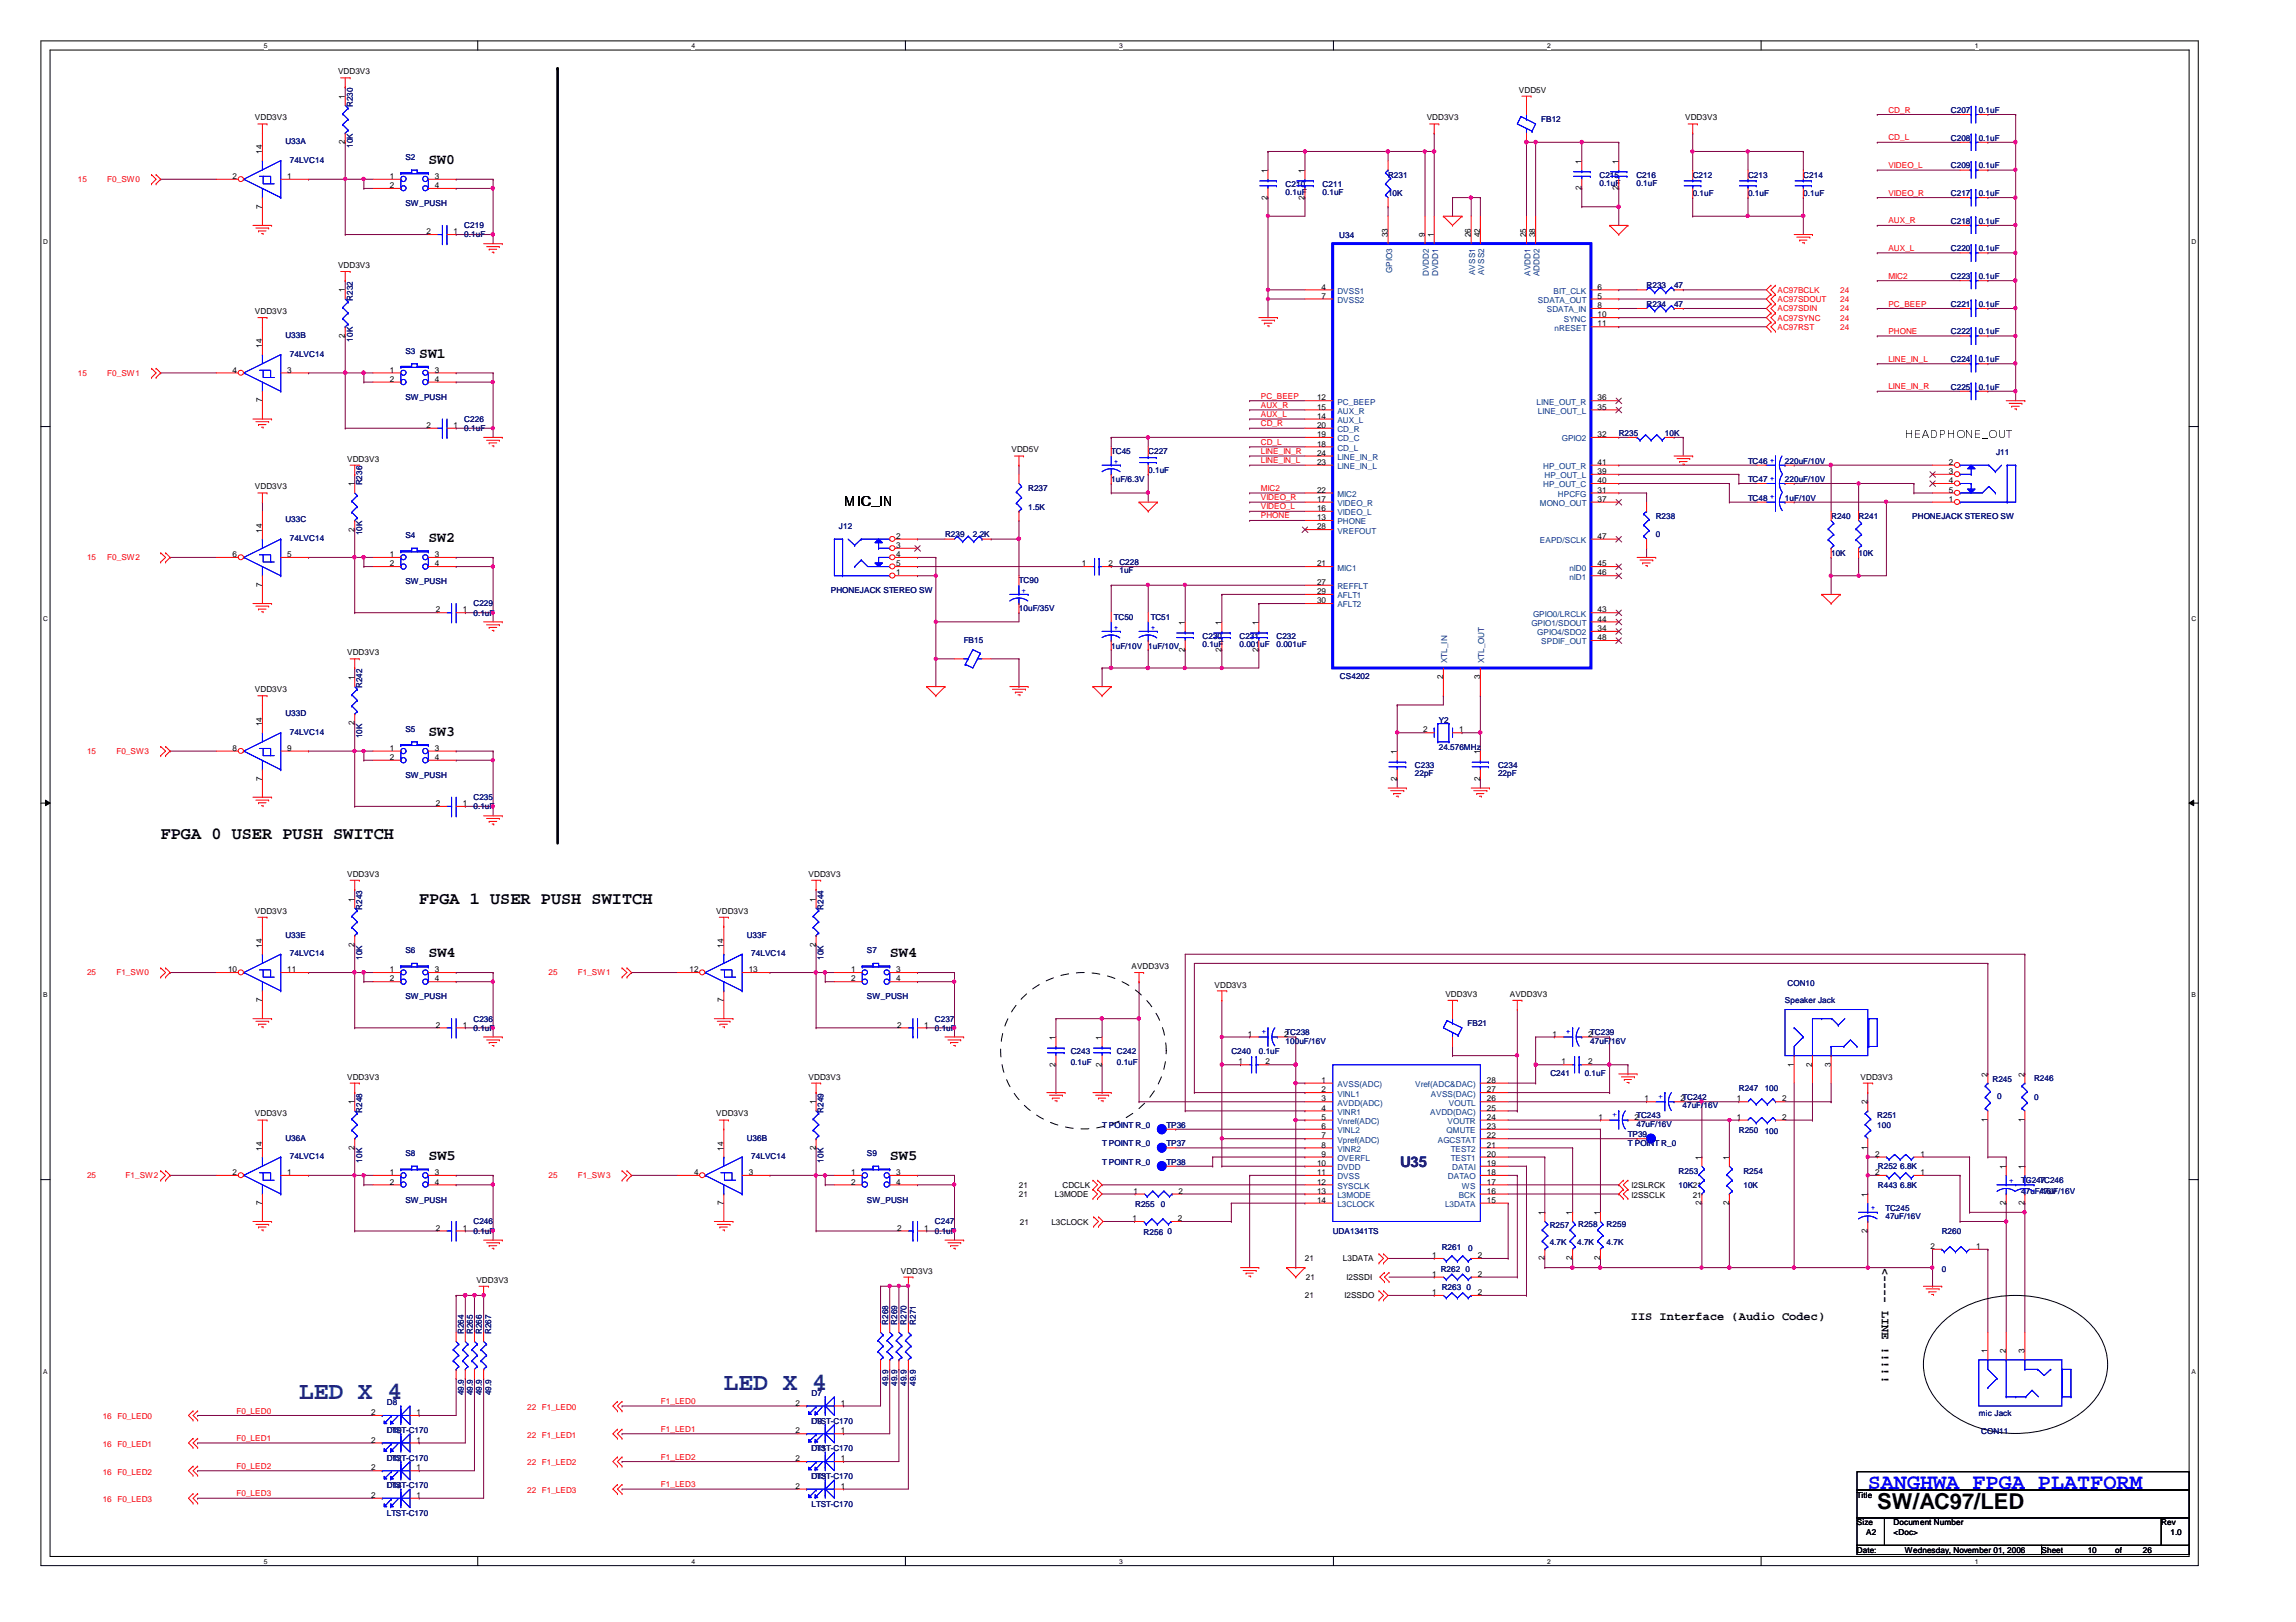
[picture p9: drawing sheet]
<svg xmlns="http://www.w3.org/2000/svg" width="297mm" height="210mm" viewBox="0 0 297 210" stroke-linecap="round" stroke-linejoin="round" font-family="sans-serif">
<defs><g id="words">
<g font-size="3.2" fill="#004080">
<text x="93.6" y="179.9">LED X 4</text>
<text x="38.7" y="181.1">LED X 4</text>
</g>
<text font-size="2.8" fill="#00f" x="241.6" y="192.7">SANGHWA FPGA PLATFORM</text>
<text font-size="2.8" x="242.9" y="195.3">SW/AC97/LED</text>
<g font-size="2.2">
<text x="20.8" y="108.6">FPGA 0 USER PUSH SWITCH</text>
<text x="54.2" y="117">FPGA 1 USER PUSH SWITCH</text>
</g>
<g font-size="1.9">
<text x="55.4" y="21.2">SW0</text>
<text x="54.2" y="46.3">SW1</text>
<text x="109.2" y="65.4">MIC_IN</text>
<text x="55.4" y="70.1">SW2</text>
<text x="55.4" y="95.3">SW3</text>
<text x="55.4" y="123.9">SW4</text>
<text x="115.1" y="123.9">SW4</text>
<text x="55.4" y="150.2">SW5</text>
<text x="115.1" y="150.2">SW5</text>
</g>
<text font-size="1.9" fill="#000080" x="181.1" y="151">U35</text>
<g font-size="1.5">
<text x="246.4" y="56.7">HEADPHONE_OUT</text>
<text x="243.5" y="164" transform="rotate(90 243.5 164)">&lt;---- LINE !!!!!</text>
<text x="211" y="170.8">IIS Interface (Audio Codec)</text>
</g>
<g font-size="1.1">
<text x="43.7" y="9.6">VDD3V3</text>
<text x="196.5" y="12">VDD5V</text>
<text x="33" y="15.6">VDD3V3</text>
<text x="44.6" y="12.8" transform="rotate(-90 44.6 12.8)">1</text>
<text x="184.6" y="15.6">VDD3V3</text>
<text x="218" y="15.6">VDD3V3</text>
<text x="30.1" y="23.2">2</text>
<text x="33.9" y="19.9" transform="rotate(-90 33.9 19.9)">14</text>
<text x="37.2" y="23.2">1</text>
<text x="44.6" y="18.7" transform="rotate(-90 44.6 18.7)">2</text>
<text x="50.4" y="23.2">1</text>
<text x="56.3" y="23.2">3</text>
<text x="164" y="22.4" transform="rotate(-90 164 22.4)">1</text>
<text x="168.8" y="22.4" transform="rotate(-90 168.8 22.4)">1</text>
<text x="204.6" y="21.2" transform="rotate(-90 204.6 21.2)">1</text>
<text x="209.4" y="21.2" transform="rotate(-90 209.4 21.2)">1</text>
<text x="33.9" y="27" transform="rotate(-90 33.9 27)">7</text>
<text x="50.4" y="24.3">2</text>
<text x="56.3" y="24.3">4</text>
<text x="164" y="25.8" transform="rotate(-90 164 25.8)">2</text>
<text x="168.8" y="25.8" transform="rotate(-90 168.8 25.8)">2</text>
<text x="204.6" y="24.6" transform="rotate(-90 204.6 24.6)">2</text>
<text x="209.4" y="24.6" transform="rotate(-90 209.4 24.6)">2</text>
<text x="43.7" y="34.7">VDD3V3</text>
<text x="55.2" y="30.3">2</text>
<text x="58.7" y="30.3">1</text>
<text x="179.5" y="30.7" transform="rotate(-90 179.5 30.7)">33</text>
<text x="184.3" y="30.7" transform="rotate(-90 184.3 30.7)">9</text>
<text x="185.5" y="30.7" transform="rotate(-90 185.5 30.7)">1</text>
<text x="190.3" y="30.7" transform="rotate(-90 190.3 30.7)">26</text>
<text x="191.5" y="30.7" transform="rotate(-90 191.5 30.7)">42</text>
<text x="197.4" y="30.7" transform="rotate(-90 197.4 30.7)">25</text>
<text x="198.6" y="30.7" transform="rotate(-90 198.6 30.7)">38</text>
<text x="33" y="40.6">VDD3V3</text>
<text x="44.6" y="37.8" transform="rotate(-90 44.6 37.8)">1</text>
<text x="171" y="37.5">4</text>
<text x="171" y="38.7">7</text>
<text x="206.7" y="38.7">5</text>
<text x="206.7" y="37.5">6</text>
<text x="206.7" y="39.9">8</text>
<text x="206.7" y="41.1">10</text>
<text x="33.9" y="45" transform="rotate(-90 33.9 45)">14</text>
<text x="44.6" y="43.7" transform="rotate(-90 44.6 43.7)">2</text>
<text x="206.7" y="42.2">11</text>
<text x="30.1" y="48.2">4</text>
<text x="33.9" y="52.1" transform="rotate(-90 33.9 52.1)">7</text>
<text x="37.2" y="48.2">3</text>
<text x="50.4" y="48.2">1</text>
<text x="50.4" y="49.4">2</text>
<text x="56.3" y="48.2">3</text>
<text x="56.3" y="49.4">4</text>
<text x="170.4" y="51.8">12</text>
<text x="170.4" y="53">15</text>
<text x="206.7" y="53">35</text>
<text x="206.7" y="51.8">36</text>
<text x="44.9" y="59.7">VDD3V3</text>
<text x="55.2" y="55.4">2</text>
<text x="58.7" y="55.4">1</text>
<text x="130.9" y="58.5">VDD5V</text>
<text x="170.4" y="54.2">14</text>
<text x="170.4" y="57.8">18</text>
<text x="170.4" y="56.6">19</text>
<text x="170.4" y="55.4">20</text>
<text x="170.4" y="59">24</text>
<text x="206.7" y="56.6">32</text>
<text x="33" y="63.3">VDD3V3</text>
<text x="45.8" y="63" transform="rotate(-90 45.8 63)">1</text>
<text x="170.4" y="64.9">17</text>
<text x="170.4" y="63.8">22</text>
<text x="170.4" y="60.2">23</text>
<text x="206.7" y="63.8">31</text>
<text x="206.7" y="64.9">37</text>
<text x="206.7" y="61.3">39</text>
<text x="206.7" y="62.5">40</text>
<text x="206.7" y="60.2">41</text>
<text x="252.1" y="60.2">2</text>
<text x="252.1" y="61.3">3</text>
<text x="252.1" y="62.5">4</text>
<text x="252.1" y="63.8">5</text>
<text x="252.1" y="64.9">1</text>
<text x="33.9" y="68.9" transform="rotate(-90 33.9 68.9)">14</text>
<text x="45.8" y="68.8" transform="rotate(-90 45.8 68.8)">2</text>
<text x="116" y="69.7">2</text>
<text x="116" y="70.9">3</text>
<text x="170.4" y="67.3">13</text>
<text x="170.4" y="66.1">16</text>
<text x="170.4" y="68.5">28</text>
<text x="206.7" y="69.7">47</text>
<text x="30.1" y="72.1">6</text>
<text x="33.9" y="75.9" transform="rotate(-90 33.9 75.9)">7</text>
<text x="37.2" y="72.1">5</text>
<text x="50.4" y="72.1">1</text>
<text x="50.4" y="73.3">2</text>
<text x="56.3" y="72.1">3</text>
<text x="56.3" y="73.3">4</text>
<text x="116" y="72.1">4</text>
<text x="116" y="73.3">5</text>
<text x="116" y="74.5">1</text>
<text x="140" y="73.3">1</text>
<text x="143.4" y="73.3">2</text>
<text x="170.4" y="73.3">21</text>
<text x="170.4" y="75.7">27</text>
<text x="170.4" y="76.9">29</text>
<text x="206.7" y="73.3">45</text>
<text x="206.7" y="74.5">46</text>
<text x="56.4" y="79.2">2</text>
<text x="59.9" y="79.2">1</text>
<text x="153.3" y="80.9" transform="rotate(-90 153.3 80.9)">1</text>
<text x="158" y="80.9" transform="rotate(-90 158 80.9)">1</text>
<text x="162.8" y="80.9" transform="rotate(-90 162.8 80.9)">1</text>
<text x="170.4" y="78.1">30</text>
<text x="206.7" y="81.7">34</text>
<text x="206.7" y="79.2">43</text>
<text x="206.7" y="80.4">44</text>
<text x="206.7" y="82.8">48</text>
<text x="33" y="89.6">VDD3V3</text>
<text x="44.9" y="84.8">VDD3V3</text>
<text x="45.8" y="88" transform="rotate(-90 45.8 88)">1</text>
<text x="153.3" y="84.3" transform="rotate(-90 153.3 84.3)">2</text>
<text x="158" y="84.3" transform="rotate(-90 158 84.3)">2</text>
<text x="162.8" y="84.3" transform="rotate(-90 162.8 84.3)">2</text>
<text x="186.7" y="87.9" transform="rotate(-90 186.7 87.9)">2</text>
<text x="191.5" y="87.9" transform="rotate(-90 191.5 87.9)">3</text>
<text x="33.9" y="94" transform="rotate(-90 33.9 94)">14</text>
<text x="45.8" y="93.9" transform="rotate(-90 45.8 93.9)">2</text>
<text x="184.1" y="94.8">2</text>
<text x="188.8" y="94.8">1</text>
<text x="30.1" y="97.2">8</text>
<text x="33.9" y="101.1" transform="rotate(-90 33.9 101.1)">7</text>
<text x="37.2" y="97.2">9</text>
<text x="50.4" y="97.2">1</text>
<text x="50.4" y="98.3">2</text>
<text x="56.3" y="97.2">3</text>
<text x="56.3" y="98.3">4</text>
<text x="180.7" y="101.1" transform="rotate(-90 180.7 101.1)">2</text>
<text x="180.7" y="97.5" transform="rotate(-90 180.7 97.5)">1</text>
<text x="191.5" y="101.1" transform="rotate(-90 191.5 101.1)">2</text>
<text x="191.5" y="97.5" transform="rotate(-90 191.5 97.5)">1</text>
<text x="56.4" y="104.3">2</text>
<text x="59.9" y="104.3">1</text>
<text x="44.9" y="113.5">VDD3V3</text>
<text x="104.6" y="113.5">VDD3V3</text>
<text x="33" y="118.2">VDD3V3</text>
<text x="45.8" y="116.7" transform="rotate(-90 45.8 116.7)">1</text>
<text x="92.7" y="118.2">VDD3V3</text>
<text x="105.5" y="116.7" transform="rotate(-90 105.5 116.7)">1</text>
<text x="29.5" y="125.8">10</text>
<text x="33.9" y="122.6" transform="rotate(-90 33.9 122.6)">14</text>
<text x="37.2" y="125.8">11</text>
<text x="45.8" y="122.5" transform="rotate(-90 45.8 122.5)">2</text>
<text x="50.4" y="125.8">1</text>
<text x="56.3" y="125.8">3</text>
<text x="89.2" y="125.8">12</text>
<text x="93.6" y="122.6" transform="rotate(-90 93.6 122.6)">14</text>
<text x="96.9" y="125.8">13</text>
<text x="105.5" y="122.5" transform="rotate(-90 105.5 122.5)">2</text>
<text x="110.1" y="125.8">1</text>
<text x="116" y="125.8">3</text>
<text x="146.4" y="125.4">AVDD3V3</text>
<text x="33.9" y="129.7" transform="rotate(-90 33.9 129.7)">7</text>
<text x="50.4" y="127">2</text>
<text x="56.3" y="127">4</text>
<text x="93.6" y="129.7" transform="rotate(-90 93.6 129.7)">7</text>
<text x="110.1" y="127">2</text>
<text x="116" y="127">4</text>
<text x="157.1" y="127.8">VDD3V3</text>
<text x="187" y="129">VDD3V3</text>
<text x="195.3" y="129">AVDD3V3</text>
<text x="56.4" y="133">2</text>
<text x="59.9" y="133">1</text>
<text x="116.1" y="133">2</text>
<text x="119.5" y="133">1</text>
<text x="136.6" y="134.6" transform="rotate(-90 136.6 134.6)">1</text>
<text x="142.5" y="134.6" transform="rotate(-90 142.5 134.6)">1</text>
<text x="160.2" y="137.8">1</text>
<text x="161.4" y="134.2">1</text>
<text x="163.7" y="137.8">2</text>
<text x="166.1" y="134.2">2TC238</text>
<text x="200.8" y="134.2">1</text>
<text x="202" y="137.8">1</text>
<text x="205.5" y="134.2">2TC239</text>
<text x="205.5" y="137.8">2</text>
<text x="44.9" y="139.7">VDD3V3</text>
<text x="45.8" y="142.9" transform="rotate(-90 45.8 142.9)">1</text>
<text x="104.6" y="139.7">VDD3V3</text>
<text x="105.5" y="142.9" transform="rotate(-90 105.5 142.9)">1</text>
<text x="136.6" y="138" transform="rotate(-90 136.6 138)">2</text>
<text x="142.5" y="138" transform="rotate(-90 142.5 138)">2</text>
<text x="171" y="140.1">1</text>
<text x="171" y="141.4">2</text>
<text x="171" y="142.5">3</text>
<text x="171" y="143.7">4</text>
<text x="192.4" y="143.7">25</text>
<text x="192.4" y="142.5">26</text>
<text x="192.4" y="141.4">27</text>
<text x="192.4" y="140.1">28</text>
<text x="212.8" y="142.5">1</text>
<text x="217.4" y="142.5">2TC242</text>
<text x="224.7" y="142.5">1</text>
<text x="230.5" y="142.5">2</text>
<text x="232.1" y="138" transform="rotate(-90 232.1 138)">1</text>
<text x="234.4" y="138" transform="rotate(-90 234.4 138)">2</text>
<text x="236.9" y="138" transform="rotate(-90 236.9 138)">3</text>
<text x="240.7" y="139.7">VDD3V3</text>
<text x="241.6" y="142.9" transform="rotate(-90 241.6 142.9)">2</text>
<text x="257.1" y="139.3" transform="rotate(-90 257.1 139.3)">2</text>
<text x="261.9" y="139.3" transform="rotate(-90 261.9 139.3)">2</text>
<text x="33" y="144.5">VDD3V3</text>
<text x="33.9" y="148.9" transform="rotate(-90 33.9 148.9)">14</text>
<text x="45.8" y="148.8" transform="rotate(-90 45.8 148.8)">2</text>
<text x="92.7" y="144.5">VDD3V3</text>
<text x="93.6" y="148.9" transform="rotate(-90 93.6 148.9)">14</text>
<text x="105.5" y="148.8" transform="rotate(-90 105.5 148.8)">2</text>
<text x="171" y="144.9">5</text>
<text x="171" y="146.1">6</text>
<text x="171" y="147.3">7</text>
<text x="171" y="148.5">8</text>
<text x="171" y="149.7">9</text>
<text x="192.4" y="149.7">20</text>
<text x="192.4" y="148.5">21</text>
<text x="192.4" y="147.3">22</text>
<text x="192.4" y="146.1">23</text>
<text x="192.4" y="144.9">24</text>
<text x="206.8" y="144.9">1</text>
<text x="211.5" y="144.9">2TC243</text>
<text x="224.7" y="144.9">1</text>
<text x="230.5" y="144.9">2</text>
<text x="241.6" y="148.8" transform="rotate(-90 241.6 148.8)">1</text>
<text x="242.6" y="149.7">2</text>
<text x="248.5" y="149.7">1</text>
<text x="257.1" y="145.2" transform="rotate(-90 257.1 145.2)">1</text>
<text x="261.9" y="145.2" transform="rotate(-90 261.9 145.2)">1</text>
<text x="30.1" y="152.1">2</text>
<text x="33.9" y="156" transform="rotate(-90 33.9 156)">7</text>
<text x="37.2" y="152.1">1</text>
<text x="50.4" y="152.1">1</text>
<text x="50.4" y="153.3">2</text>
<text x="56.3" y="152.1">3</text>
<text x="56.3" y="153.3">4</text>
<text x="89.8" y="152.1">4</text>
<text x="93.6" y="156" transform="rotate(-90 93.6 156)">7</text>
<text x="96.9" y="152.1">3</text>
<text x="110.1" y="152.1">1</text>
<text x="110.1" y="153.3">2</text>
<text x="116" y="152.1">3</text>
<text x="116" y="153.3">4</text>
<text x="131.8" y="153.7">21</text>
<text x="131.8" y="154.9">21</text>
<text x="136.5" y="154.9">L3MODE</text>
<text x="137.5" y="153.7">CDCLK</text>
<text x="146.6" y="154.5">1</text>
<text x="152.5" y="154.5">2</text>
<text x="170.4" y="150.9">10</text>
<text x="170.4" y="152.1">11</text>
<text x="170.4" y="153.3">12</text>
<text x="170.4" y="154.5">13</text>
<text x="170.4" y="155.7">14</text>
<text x="192.4" y="155.7">15</text>
<text x="192.4" y="154.5">16</text>
<text x="192.4" y="153.3">17</text>
<text x="192.4" y="152.1">18</text>
<text x="192.4" y="150.9">19</text>
<text x="211.1" y="153.7">I2SLRCK</text>
<text x="211.1" y="155">I2SSCLK</text>
<text x="219" y="155">21</text>
<text x="220.1" y="156" transform="rotate(-90 220.1 156)">2</text>
<text x="220.1" y="150.1" transform="rotate(-90 220.1 150.1)">1</text>
<text x="223.7" y="156" transform="rotate(-90 223.7 156)">2</text>
<text x="223.7" y="150.1" transform="rotate(-90 223.7 150.1)">1</text>
<text x="241.6" y="154.9" transform="rotate(-90 241.6 154.9)">1</text>
<text x="242.6" y="152.1">2</text>
<text x="248.5" y="152.1">1</text>
<text x="259.5" y="156" transform="rotate(-90 259.5 156)">2</text>
<text x="259.5" y="151.3" transform="rotate(-90 259.5 151.3)">1</text>
<text x="261.9" y="156" transform="rotate(-90 261.9 156)">2</text>
<text x="261.9" y="151.3" transform="rotate(-90 261.9 151.3)">1</text>
<text x="56.4" y="159.3">2</text>
<text x="59.9" y="159.3">1</text>
<text x="116.1" y="159.3">2</text>
<text x="119.5" y="159.3">1</text>
<text x="132" y="158.6">21</text>
<text x="136" y="158.6">L3CLOCK</text>
<text x="146.5" y="158">1</text>
<text x="152.4" y="158">2</text>
<text x="199.8" y="157.2" transform="rotate(-90 199.8 157.2)">1</text>
<text x="203.4" y="157.2" transform="rotate(-90 203.4 157.2)">1</text>
<text x="207" y="157.2" transform="rotate(-90 207 157.2)">1</text>
<text x="241.6" y="159.5" transform="rotate(-90 241.6 159.5)">2</text>
<text x="249.8" y="161.6">2</text>
<text x="255.7" y="161.6">1</text>
<text x="61.6" y="166">VDD3V3</text>
<text x="116.5" y="164.8">VDD3V3</text>
<text x="168.8" y="163.2">21</text>
<text x="169" y="165.7">21</text>
<text x="173.7" y="163.2">L3DATA</text>
<text x="174.2" y="165.7">I2SSDI</text>
<text x="185.3" y="167.6">1</text>
<text x="185.3" y="162.8">1</text>
<text x="185.3" y="165.2">1</text>
<text x="191.2" y="167.6">2</text>
<text x="191.2" y="162.8">2</text>
<text x="191.2" y="165.2">2</text>
<text x="199.8" y="163.1" transform="rotate(-90 199.8 163.1)">2</text>
<text x="203.4" y="163.1" transform="rotate(-90 203.4 163.1)">2</text>
<text x="207" y="163.1" transform="rotate(-90 207 163.1)">2</text>
<text x="168.8" y="168">21</text>
<text x="173.9" y="168">I2SSDO</text>
<text x="257.1" y="175.1" transform="rotate(-90 257.1 175.1)">1</text>
<text x="259.5" y="175.1" transform="rotate(-90 259.5 175.1)">2</text>
<text x="261.9" y="175.1" transform="rotate(-90 261.9 175.1)">3</text>
<text x="48" y="183.1">2</text>
<text x="53.9" y="183.1">1</text>
<text x="102.9" y="181.9">2</text>
<text x="102.9" y="185.5">2</text>
<text x="108.8" y="181.9">1</text>
<text x="108.8" y="185.5">1</text>
<text x="48" y="186.7">2</text>
<text x="48" y="190.3">2</text>
<text x="53.9" y="186.7">1</text>
<text x="53.9" y="190.3">1</text>
<text x="102.9" y="189.1">2</text>
<text x="108.8" y="189.1">1</text>
<text x="48" y="193.8">2</text>
<text x="53.9" y="193.8">1</text>
<text x="102.9" y="192.7">2</text>
<text x="108.8" y="192.7">1</text>
<text x="240.2" y="193.8">Title</text>
<text x="240.2" y="197.4">Size</text>
<text x="245" y="197.4">Document Number</text>
<text x="279.6" y="197.4">Rev</text>
<text x="240.2" y="201">Date:</text>
<text x="241.4" y="198.6">A2</text>
<text x="245" y="198.6">&lt;Doc&gt;</text>
<text x="246.4" y="201">Wednesday, November 01, 2006</text>
<text x="264.1" y="201">Sheet</text>
<text x="270.1" y="201">10</text>
<text x="273.6" y="201">of</text>
<text x="277.2" y="201">26</text>
<text x="280.8" y="198.6">1.0</text>
</g>
<g font-size="1.1" fill="#000080">
<text x="45.6" y="13.9" transform="rotate(-90 45.6 13.9)">R230</text>
<text x="199.4" y="15.8">FB12</text>
<text x="252.4" y="14.6">C207</text>
<text x="256" y="14.6">0.1uF</text>
<text x="36.9" y="18.7">U33A</text>
<text x="37.5" y="21">74LVC14</text>
<text x="45.6" y="19.1" transform="rotate(-90 45.6 19.1)">10K</text>
<text x="52.5" y="20.7">S2</text>
<text x="179.6" y="23">R231</text>
<text x="206.9" y="23">C215</text>
<text x="211.7" y="23">C216</text>
<text x="219" y="23">C212</text>
<text x="226.1" y="23">C213</text>
<text x="233.3" y="23">C214</text>
<text x="252.4" y="18.2">C208</text>
<text x="252.4" y="21.8">C209</text>
<text x="256" y="18.2">0.1uF</text>
<text x="256" y="21.8">0.1uF</text>
<text x="52.5" y="26.7">SW_PUSH</text>
<text x="60.1" y="29.5">C219</text>
<text x="166.3" y="24.2">C210</text>
<text x="166.3" y="25.2">0.1uF</text>
<text x="171.1" y="24.2">C211</text>
<text x="171.1" y="25.2">0.1uF</text>
<text x="179.6" y="25.4">10K</text>
<text x="206.9" y="24">0.1uF</text>
<text x="211.7" y="24">0.1uF</text>
<text x="219" y="25.4">0.1uF</text>
<text x="226.1" y="25.4">0.1uF</text>
<text x="233.3" y="25.4">0.1uF</text>
<text x="252.4" y="29">C218</text>
<text x="252.4" y="25.4">C217</text>
<text x="256" y="29">0.1uF</text>
<text x="256" y="25.4">0.1uF</text>
<text x="60.1" y="30.7">0.1uF</text>
<text x="173.3" y="30.9">U34</text>
<text x="252.4" y="32.5">C220</text>
<text x="256" y="32.5">0.1uF</text>
<text x="45.6" y="38.9" transform="rotate(-90 45.6 38.9)">R232</text>
<text x="213" y="39.7">R234</text>
<text x="213" y="37.3">R233</text>
<text x="216.6" y="39.7">47</text>
<text x="216.6" y="37.3">47</text>
<text x="252.4" y="36.1">C223</text>
<text x="252.4" y="39.7">C221</text>
<text x="256" y="36.1">0.1uF</text>
<text x="256" y="39.7">0.1uF</text>
<text x="36.9" y="43.7">U33B</text>
<text x="37.5" y="46.1">74LVC14</text>
<text x="45.6" y="44.2" transform="rotate(-90 45.6 44.2)">10K</text>
<text x="52.5" y="45.8">S3</text>
<text x="252.4" y="43.3">C222</text>
<text x="252.4" y="46.9">C224</text>
<text x="256" y="43.3">0.1uF</text>
<text x="256" y="46.9">0.1uF</text>
<text x="52.5" y="51.7">SW_PUSH</text>
<text x="252.4" y="50.4">C225</text>
<text x="256" y="50.4">0.1uF</text>
<text x="60.1" y="54.6">C226</text>
<text x="60.1" y="55.8">0.1uF</text>
<text x="143.8" y="58.8">TC45</text>
<text x="148.5" y="58.8">C227</text>
<text x="209.4" y="56.4">R235</text>
<text x="215.4" y="56.4">10K</text>
<text x="226.1" y="60">TC46</text>
<text x="230.9" y="60">220uF/10V</text>
<text x="258.2" y="58.9">J11</text>
<text x="46.9" y="62.8" transform="rotate(-90 46.9 62.8)">R236</text>
<text x="133" y="63.5">R237</text>
<text x="133" y="66">1.5K</text>
<text x="143.8" y="62.4">1uF/6.3V</text>
<text x="148.5" y="61.2">0.1uF</text>
<text x="226.1" y="64.8">TC48</text>
<text x="226.1" y="62.4">TC47</text>
<text x="230.9" y="64.8">1uF/10V</text>
<text x="230.9" y="62.4">220uF/10V</text>
<text x="36.9" y="67.6">U33C</text>
<text x="37.5" y="70">74LVC14</text>
<text x="46.9" y="69.3" transform="rotate(-90 46.9 69.3)">10K</text>
<text x="52.5" y="69.6">S4</text>
<text x="108.5" y="68.5">J12</text>
<text x="122.3" y="69.5">R239</text>
<text x="125.9" y="69.5">2.2K</text>
<text x="214.2" y="67.1">R238</text>
<text x="214.2" y="69.5">0</text>
<text x="236.9" y="67.1">R240</text>
<text x="236.9" y="71.9">10K</text>
<text x="240.5" y="67.1">R241</text>
<text x="240.5" y="71.9">10K</text>
<text x="247.4" y="67.1">PHONEJACK STEREO SW</text>
<text x="52.5" y="75.6">SW_PUSH</text>
<text x="107.5" y="76.7">PHONEJACK STEREO SW</text>
<text x="131.8" y="75.5">TC90</text>
<text x="144.8" y="73.1">C228</text>
<text x="144.8" y="74.2">1uF</text>
<text x="61.3" y="78.5">C229</text>
<text x="61.3" y="79.7">0.1uF</text>
<text x="124.7" y="83.3">FB15</text>
<text x="131.8" y="79.1">10uF/35V</text>
<text x="143.8" y="84">1uF/10V</text>
<text x="144.1" y="80.3">TC50</text>
<text x="148.5" y="84">1uF/10V</text>
<text x="148.9" y="80.3">TC51</text>
<text x="155.6" y="82.7">C230</text>
<text x="155.6" y="83.7">0.1uF</text>
<text x="160.4" y="82.7">C231</text>
<text x="160.4" y="83.7">0.001uF</text>
<text x="165.1" y="82.7">C232</text>
<text x="165.1" y="83.7">0.001uF</text>
<text x="46.9" y="89.1" transform="rotate(-90 46.9 89.1)">R242</text>
<text x="173.4" y="87.9">CS4202</text>
<text x="36.9" y="92.7">U33D</text>
<text x="37.5" y="95.1">74LVC14</text>
<text x="46.9" y="95.5" transform="rotate(-90 46.9 95.5)">10K</text>
<text x="52.5" y="94.7">S5</text>
<text x="186.1" y="93.5">Y2</text>
<text x="52.5" y="100.7">SW_PUSH</text>
<text x="183" y="99.4">C233</text>
<text x="183" y="100.5">22pF</text>
<text x="186.1" y="97.1">24.576MHz</text>
<text x="193.8" y="99.4">C234</text>
<text x="193.8" y="100.5">22pF</text>
<text x="61.3" y="103.5">C235</text>
<text x="61.3" y="104.7">0.1uF</text>
<text x="46.9" y="117.7" transform="rotate(-90 46.9 117.7)">R243</text>
<text x="106.6" y="117.7" transform="rotate(-90 106.6 117.7)">R244</text>
<text x="36.9" y="121.3">U33E</text>
<text x="37.5" y="123.7">74LVC14</text>
<text x="46.9" y="124.2" transform="rotate(-90 46.9 124.2)">10K</text>
<text x="52.5" y="123.4">S6</text>
<text x="96.6" y="121.3">U33F</text>
<text x="97.2" y="123.7">74LVC14</text>
<text x="106.6" y="124.2" transform="rotate(-90 106.6 124.2)">10K</text>
<text x="112.1" y="123.4">S7</text>
<text x="52.5" y="129.3">SW_PUSH</text>
<text x="112.1" y="129.3">SW_PUSH</text>
<text x="230.9" y="129.8">Speaker Jack</text>
<text x="231.3" y="127.6">CON10</text>
<text x="61.3" y="132.2">C236</text>
<text x="61.3" y="133.4">0.1uF</text>
<text x="120.9" y="132.2">C237</text>
<text x="120.9" y="133.4">0.1uF</text>
<text x="138.5" y="136.4">C243</text>
<text x="138.5" y="137.8">0.1uF</text>
<text x="144.5" y="136.4">C242</text>
<text x="144.5" y="137.8">0.1uF</text>
<text x="159.3" y="136.4">C240</text>
<text x="162.9" y="136.4">0.1uF</text>
<text x="166.3" y="135.1">100uF/16V</text>
<text x="189.9" y="132.8">FB21</text>
<text x="205.7" y="135.1">47uF/16V</text>
<text x="200.6" y="139.2">C241</text>
<text x="205" y="139.2">0.1uF</text>
<text x="217.7" y="143.4">47uF/16V</text>
<text x="225" y="141.1">R247</text>
<text x="228.3" y="141.1">100</text>
<text x="257.8" y="140.1">R245</text>
<text x="258.4" y="142.2">0</text>
<text x="263.1" y="140">R246</text>
<text x="263.1" y="142.4">0</text>
<text x="36.9" y="147.6">U36A</text>
<text x="37.5" y="150">74LVC14</text>
<text x="46.9" y="144" transform="rotate(-90 46.9 144)">R248</text>
<text x="52.5" y="149.6">S8</text>
<text x="96.6" y="147.6">U36B</text>
<text x="97.2" y="150">74LVC14</text>
<text x="106.6" y="144" transform="rotate(-90 106.6 144)">R249</text>
<text x="112.1" y="149.6">S9</text>
<text x="142.6" y="148.3">T POINT R_0</text>
<text x="142.6" y="145.9">T POINT R_0</text>
<text x="150.9" y="148.3">TP37</text>
<text x="150.9" y="145.9">TP36</text>
<text x="210.6" y="147.1">TP39</text>
<text x="210.6" y="148.3">T POINT R_0</text>
<text x="211.7" y="145.8">47uF/16V</text>
<text x="225" y="146.6">R250</text>
<text x="228.3" y="146.8">100</text>
<text x="242.9" y="144.7">R251</text>
<text x="242.9" y="145.9">100</text>
<text x="46.9" y="150.5" transform="rotate(-90 46.9 150.5)">10K</text>
<text x="52.5" y="155.6">SW_PUSH</text>
<text x="106.6" y="150.5" transform="rotate(-90 106.6 150.5)">10K</text>
<text x="112.1" y="155.6">SW_PUSH</text>
<text x="142.6" y="150.7">T POINT R_0</text>
<text x="150.9" y="150.7">TP38</text>
<text x="217.2" y="151.9">R253</text>
<text x="217.2" y="153.7">10K21</text>
<text x="225.6" y="151.9">R254</text>
<text x="225.6" y="153.7">10K</text>
<text x="243" y="153.7">R443 6.8K</text>
<text x="243" y="151.3">R252 6.8K</text>
<text x="261.5" y="153.1">TC247</text>
<text x="261.5" y="154.5">47uF/16V</text>
<text x="263.9" y="153.1">TC246</text>
<text x="263.9" y="154.5">47uF/16V</text>
<text x="61.3" y="158.5">C246</text>
<text x="61.3" y="159.7">0.1uF</text>
<text x="120.9" y="158.5">C247</text>
<text x="120.9" y="159.7">0.1uF</text>
<text x="146.9" y="156.2">R255</text>
<text x="148" y="159.8">R256</text>
<text x="150.2" y="156.2">0</text>
<text x="151" y="159.7">0</text>
<text x="172.4" y="159.7">UDA1341TS</text>
<text x="186.5" y="161.8">R261</text>
<text x="189.9" y="161.9">0</text>
<text x="200.5" y="159">R257</text>
<text x="200.5" y="161.1">4.7K</text>
<text x="204" y="161.1">4.7K</text>
<text x="204.2" y="158.8">R258</text>
<text x="207.9" y="158.8">R259</text>
<text x="207.9" y="161.1">4.7K</text>
<text x="243.9" y="156.7">TC245</text>
<text x="243.9" y="157.7">47uF/16V</text>
<text x="251.2" y="159.7">R260</text>
<text x="186.4" y="164.6">R262 0</text>
<text x="186.5" y="167">R263 0</text>
<text x="251.2" y="164.6">0</text>
<text x="60" y="172.6" transform="rotate(-90 60 172.6)">R264</text>
<text x="61.2" y="172.6" transform="rotate(-90 61.2 172.6)">R265</text>
<text x="62.4" y="172.6" transform="rotate(-90 62.4 172.6)">R266</text>
<text x="63.5" y="172.6" transform="rotate(-90 63.5 172.6)">R267</text>
<text x="114.9" y="171.5" transform="rotate(-90 114.9 171.5)">R268</text>
<text x="116.1" y="171.5" transform="rotate(-90 116.1 171.5)">R269</text>
<text x="117.3" y="171.5" transform="rotate(-90 117.3 171.5)">R270</text>
<text x="118.5" y="171.5" transform="rotate(-90 118.5 171.5)">R271</text>
<text x="114.9" y="179.3" transform="rotate(-90 114.9 179.3)">49.9</text>
<text x="116.1" y="179.3" transform="rotate(-90 116.1 179.3)">49.9</text>
<text x="117.3" y="179.3" transform="rotate(-90 117.3 179.3)">49.9</text>
<text x="118.5" y="179.3" transform="rotate(-90 118.5 179.3)">49.9</text>
<text x="50" y="181.9">D8</text>
<text x="50" y="185.5">LTST-C170</text>
<text x="50" y="185.5">D10</text>
<text x="60" y="180.6" transform="rotate(-90 60 180.6)">49.9</text>
<text x="61.2" y="180.6" transform="rotate(-90 61.2 180.6)">49.9</text>
<text x="62.4" y="180.6" transform="rotate(-90 62.4 180.6)">49.9</text>
<text x="63.5" y="180.6" transform="rotate(-90 63.5 180.6)">49.9</text>
<text x="105" y="180.7">D7</text>
<text x="105" y="184.2">LTST-C170</text>
<text x="105" y="184.2">D9</text>
<text x="256" y="183.3">mic Jack</text>
<text x="256.3" y="185.5">CON11</text>
<text x="50" y="189">LTST-C170</text>
<text x="50" y="189">D12</text>
<text x="105" y="191.4">D13</text>
<text x="105" y="187.8">LTST-C170</text>
<text x="105" y="187.8">D11</text>
<text x="105" y="191.4">LTST-C170</text>
<text x="50" y="192.6">D14</text>
<text x="50" y="196.2">LTST-C170</text>
<text x="50" y="192.6">LTST-C170</text>
<text x="105" y="195">LTST-C170</text>
</g>
<g font-size="1.1" fill="#f00">
<text x="244.3" y="14.6">CD_R</text>
<text x="10.1" y="23.6">15</text>
<text x="13.9" y="23.6">F0_SW0</text>
<text x="244.3" y="18.2">CD_L</text>
<text x="244.3" y="21.8">VIDEO_L</text>
<text x="244.3" y="25.3">VIDEO_R</text>
<text x="244.3" y="28.9">AUX_R</text>
<text x="244.3" y="32.5">AUX_L</text>
<text x="230" y="41.5">AC97SYNC</text>
<text x="230" y="37.9">AC97BCLK</text>
<text x="230" y="39.1">AC97SDOUT</text>
<text x="230" y="40.3">AC97SDIN</text>
<text x="238.1" y="37.9">24</text>
<text x="238.1" y="39.1">24</text>
<text x="238.1" y="41.5">24</text>
<text x="238.1" y="40.3">24</text>
<text x="244.3" y="36.1">MIC2</text>
<text x="244.3" y="39.7">PC_BEEP</text>
<text x="230" y="42.7">AC97RST</text>
<text x="238.1" y="42.7">24</text>
<text x="244.3" y="43.2">PHONE</text>
<text x="244.3" y="46.8">LINE_IN_L</text>
<text x="10.1" y="48.6">15</text>
<text x="13.9" y="48.6">F0_SW1</text>
<text x="163.1" y="51.6">PC_BEEP</text>
<text x="163.1" y="52.8">AUX_R</text>
<text x="163.1" y="54">AUX_L</text>
<text x="244.3" y="50.4">LINE_IN_R</text>
<text x="163.1" y="58.8">LINE_IN_R</text>
<text x="163.1" y="55.2">CD_R</text>
<text x="163.1" y="57.6">CD_L</text>
<text x="163.1" y="59.9">LINE_IN_L</text>
<text x="163.1" y="63.5">MIC2</text>
<text x="163.1" y="64.7">VIDEO_R</text>
<text x="163.1" y="65.9">VIDEO_L</text>
<text x="163.1" y="67.1">PHONE</text>
<text x="11.3" y="72.5">15</text>
<text x="13.9" y="72.5">F0_SW2</text>
<text x="11.3" y="97.6">15</text>
<text x="15.1" y="97.6">F0_SW3</text>
<text x="11.3" y="126.2">25</text>
<text x="15.1" y="126.2">F1_SW0</text>
<text x="71" y="126.2">25</text>
<text x="74.8" y="126.2">F1_SW1</text>
<text x="11.3" y="152.5">25</text>
<text x="16.3" y="152.5">F1_SW2</text>
<text x="71" y="152.5">25</text>
<text x="74.8" y="152.5">F1_SW3</text>
<text x="13.3" y="183.6">16 F0_LED0</text>
<text x="30.6" y="182.9">F0_LED0</text>
<text x="68.2" y="182.5">22 F1_LED0</text>
<text x="85.5" y="185.3">F1_LED1</text>
<text x="85.5" y="181.7">F1_LED0</text>
<text x="13.3" y="187.2">16 F0_LED1</text>
<text x="13.3" y="190.8">16 F0_LED2</text>
<text x="30.6" y="190.1">F0_LED2</text>
<text x="30.6" y="186.5">F0_LED1</text>
<text x="68.2" y="186.1">22 F1_LED1</text>
<text x="68.2" y="189.6">22 F1_LED2</text>
<text x="85.5" y="188.9">F1_LED2</text>
<text x="13.3" y="194.4">16 F0_LED3</text>
<text x="30.6" y="193.6">F0_LED3</text>
<text x="68.2" y="193.2">22 F1_LED3</text>
<text x="85.5" y="192.4">F1_LED3</text>
</g>
<g font-size="1.1" fill="#004080">
<text x="180.1" y="35.3" transform="rotate(-90 180.1 35.3)">GPIO3</text>
<text x="184.9" y="35.7" transform="rotate(-90 184.9 35.7)">DVDD2</text>
<text x="186.1" y="35.7" transform="rotate(-90 186.1 35.7)">DVDD1</text>
<text x="190.8" y="35.6" transform="rotate(-90 190.8 35.6)">AVSS1</text>
<text x="192" y="35.6" transform="rotate(-90 192 35.6)">AVSS2</text>
<text x="198" y="35.7" transform="rotate(-90 198 35.7)">AVDD1</text>
<text x="199.2" y="35.7" transform="rotate(-90 199.2 35.7)">ADDD2</text>
<text x="173" y="38">DVSS1</text>
<text x="173" y="39.2">DVSS2</text>
<text x="199" y="39.2">SDATA_OUT</text>
<text x="200.1" y="40.4">SDATA_IN</text>
<text x="201" y="38">BIT_CLK</text>
<text x="202.3" y="41.6">SYNC</text>
<text x="201.1" y="42.8">nRESET</text>
<text x="173" y="52.4">PC_BEEP</text>
<text x="173" y="53.6">AUX_R</text>
<text x="198.8" y="52.4">LINE_OUT_R</text>
<text x="199" y="53.6">LINE_OUT_L</text>
<text x="173" y="54.7">AUX_L</text>
<text x="173" y="58.3">CD_L</text>
<text x="173" y="57.1">CD_C</text>
<text x="173" y="55.9">CD_R</text>
<text x="173" y="59.5">LINE_IN_R</text>
<text x="202.1" y="57.1">GPIO2</text>
<text x="173" y="65.5">VIDEO_R</text>
<text x="173" y="64.3">MIC2</text>
<text x="173" y="60.7">LINE_IN_L</text>
<text x="199.2" y="65.5">MONO_OUT</text>
<text x="199.6" y="63.1">HP_OUT_C</text>
<text x="199.6" y="60.7">HP_OUT_R</text>
<text x="199.8" y="61.9">HP_OUT_L</text>
<text x="201.5" y="64.3">HPCFG</text>
<text x="173" y="67.9">PHONE</text>
<text x="173" y="66.7">VIDEO_L</text>
<text x="173" y="69">VREFOUT</text>
<text x="199.2" y="70.3">EAPD/SCLK</text>
<text x="173" y="73.8">MIC1</text>
<text x="173" y="76.2">REFFLT</text>
<text x="173" y="77.4">AFLT1</text>
<text x="203" y="73.8">nID0</text>
<text x="203" y="75">nID1</text>
<text x="173" y="78.6">AFLT2</text>
<text x="198.1" y="81">GPIO1/SDOUT</text>
<text x="198.3" y="79.8">GPIO0/LRCLK</text>
<text x="198.9" y="82.2">GPIO4/SDO2</text>
<text x="199.4" y="83.4">SPDIF_OUT</text>
<text x="187.2" y="85.9" transform="rotate(-90 187.2 85.9)">XTL_IN</text>
<text x="192" y="85.9" transform="rotate(-90 192 85.9)">XTL_OUT</text>
<text x="173" y="140.7">AVSS(ADC)</text>
<text x="173" y="141.9">VINL1</text>
<text x="173" y="143.1">AVDD(ADC)</text>
<text x="183.1" y="140.7">Vref(ADC&amp;DAC)</text>
<text x="185.1" y="141.9">AVSS(DAC)</text>
<text x="187.5" y="143.1">VOUTL</text>
<text x="173" y="144.3">VINR1</text>
<text x="173" y="145.5">Vnref(ADC)</text>
<text x="173" y="146.6">VINL2</text>
<text x="173" y="147.9">Vpref(ADC)</text>
<text x="173" y="149.1">VINR2</text>
<text x="185" y="144.3">AVDD(DAC)</text>
<text x="186" y="147.9">AGCSTAT</text>
<text x="187.2" y="146.6">QMUTE</text>
<text x="187.3" y="145.5">VOUTR</text>
<text x="187.7" y="149.1">TEST2</text>
<text x="173" y="150.2">OVERFL</text>
<text x="173" y="151.4">DVDD</text>
<text x="173" y="152.6">DVSS</text>
<text x="173" y="153.8">SYSCLK</text>
<text x="173" y="155">L3MODE</text>
<text x="187.3" y="152.6">DATAO</text>
<text x="187.7" y="150.2">TEST1</text>
<text x="187.9" y="151.4">DATAI</text>
<text x="188.7" y="155">BCK</text>
<text x="189.1" y="153.8">WS</text>
<text x="173" y="156.2">L3CLOCK</text>
<text x="186.9" y="156.2">L3DATA</text>
</g>
<g font-size="1.1" fill="#00f">
<text x="229.6" y="59.9" transform="rotate(-90 229.6 59.9)">+</text>
<text x="144.1" y="60.1">+</text>
<text x="229.6" y="64.6" transform="rotate(-90 229.6 64.6)">+</text>
<text x="229.6" y="62.2" transform="rotate(-90 229.6 62.2)">+</text>
<text x="132.2" y="76.8">+</text>
<text x="144.1" y="81.5">+</text>
<text x="148.9" y="81.5">+</text>
<text x="163.8" y="133.9" transform="rotate(-90 163.8 133.9)">+</text>
<text x="203.2" y="133.9" transform="rotate(-90 203.2 133.9)">+</text>
<text x="215.1" y="142.2" transform="rotate(-90 215.1 142.2)">+</text>
<text x="209.2" y="144.6" transform="rotate(-90 209.2 144.6)">+</text>
<text x="259.9" y="153">+</text>
<text x="262.3" y="153">+</text>
<text x="242" y="156.6">+</text>
</g>
<g font-size=".9">
<text x="34.1" y="6.2">5</text>
<text x="89.5" y="6.2">4</text>
<text x="144.8" y="6.2">3</text>
<text x="200.2" y="6.2">2</text>
<text x="255.5" y="6.2">1</text>
<text x="5.6" y="31.6">D</text>
<text x="283.5" y="31.6">D</text>
<text x="5.6" y="80.3">C</text>
<text x="283.5" y="80.3">C</text>
<text x="5.6" y="129.1">B</text>
<text x="283.5" y="129.1">B</text>
<text x="5.6" y="177.8">A</text>
<text x="283.5" y="177.8">A</text>
<text x="34.1" y="202.4">5</text>
<text x="89.5" y="202.4">4</text>
<text x="144.8" y="202.4">3</text>
<text x="200.2" y="202.4">2</text>
<text x="255.5" y="202.4">1</text>
</g>
</g></defs>
<path d="M5.3 5.3h279.1v197.3h-279.1zM6.5 6.5h276.7v194.9h-276.7z" fill="none" stroke="#000" stroke-width=".13"/>
<g fill="#fff">
<path d="M34.1 5.4h.5v1h-.5z"/>
<path d="M34.1 201.5h.5v1h-.5z"/>
</g>
<path d="M61.8 5.3v1.2M61.8 201.4v1.2" fill="none" stroke="#000" stroke-width=".13"/>
<g fill="#fff">
<path d="M89.5 5.4h.4v1h-.4z"/>
<path d="M89.5 201.5h.4v1h-.4z"/>
</g>
<path d="M117.1 5.3v1.2M117.1 201.4v1.2" fill="none" stroke="#000" stroke-width=".13"/>
<g fill="#fff">
<path d="M144.8 5.4h.4v1h-.4z"/>
<path d="M144.8 201.5h.4v1h-.4z"/>
</g>
<path d="M172.5 5.3v1.2M172.5 201.4v1.2" fill="none" stroke="#000" stroke-width=".13"/>
<g fill="#fff">
<path d="M200.2 5.4h.4v1h-.4z"/>
<path d="M200.2 201.5h.4v1h-.4z"/>
</g>
<path d="M227.8 5.3v1.2M227.8 201.4v1.2" fill="none" stroke="#000" stroke-width=".13"/>
<g fill="#fff">
<path d="M255.5 5.4h.4v1h-.4z"/>
<path d="M255.5 201.5h.4v1h-.4z"/>
<path d="M5.6 30.8h.6v1h-.6z"/>
<path d="M283.5 30.8h.6v1h-.6z"/>
<path d="M5.6 79.5h.6v1h-.6z"/>
<path d="M283.5 79.5h.6v1h-.6z"/>
</g>
<path d="M5.3 55.2h1.2M283.2 55.2h1.2" fill="none" stroke="#000" stroke-width=".13"/>
<g fill="#fff">
<path d="M5.6 128.3h.5v.9h-.5z"/>
<path d="M283.5 128.3h.6v.9h-.6z"/>
</g>
<path d="M5.3 103.9h1.2M5.9 103.5l.6 .4-.6 .4zM283.2 103.9l.6-.4v.8zM283.2 103.9h1.2" fill="none" stroke="#000" stroke-width=".13"/>
<path d="M5.9 103.5l.6 .4-.6 .4zM283.2 103.9l.6-.4v.8z" fill="#000"/>
<g fill="#fff">
<path d="M5.6 177h.5v1h-.5z"/>
<path d="M283.5 177h.6v1h-.6z"/>
</g>
<path d="M5.3 152.7h1.2M283.2 152.7h1.2" fill="none" stroke="#000" stroke-width=".13"/>
<g fill="none" stroke="#800040" stroke-width=".13">
<path d="M20.8 48.3h.1M20.8 48.3h7.2M44.7 43.5h.1M44.7 55.4h.1M44.7 43.5v4.8M44.7 55.4h10.7M47.1 49.4h.1M47.1 49.4h1.2M22 97.2h.1M22 97.2h6M39.9 97.2h.1M39.9 97.2h6"/>
<path d="M45.9 97.2h.1M45.9 97.2v7.2M63.8 104.4h.1M63.8 104.4v1.2"/>
</g>
<path d="M63.6 104.2h.3l.1 .2-.1 .1-.1 .1-.2-.1z" fill-rule="evenodd" fill="#f0f"/>
<path d="M63.6 104.2h.3l.1 .2-.1 .1-.1 .1-.2-.1z" fill="none" stroke="#f0f" stroke-width=".13"/>
<path d="M47.1 48.3h.1M47.1 48.3v1.1" fill="none" stroke="#800040" stroke-width=".13"/>
<path d="M46.9 48.1h.3v.1v.2l-.2 .1-.1-.1z" fill-rule="evenodd" fill="#f0f"/>
<path d="M46.9 48.1h.3v.1v.2l-.2 .1-.1-.1z" fill="none" stroke="#f0f" stroke-width=".13"/>
<g fill="none" stroke="#800040" stroke-width=".13">
<path d="M44.7 36.3h.1M44.7 36.3v1.2M39.9 48.3h.1M39.9 48.3h4.8M44.7 48.3h.1M44.7 48.3v7.1M47.1 48.3h.1M47.1 48.3h1.2M59 48.3h.1M59 55.4h.1M59 48.3h4.8M59 55.4h4.8"/>
<path d="M63.8 48.3h.1M63.8 55.4h.1M63.8 48.3v1.1M63.8 55.4v1.2M47.1 98.4h.1M47.1 98.4h1.2M63.8 97.2h.1M63.8 97.2v1.2M45.9 104.4h.1M45.9 104.4h10.7M60.2 104.4h.1M60.2 104.4h3.6"/>
</g>
<path d="M63.6 55.3h.3l.1 .1-.1 .2h-.1h-.2z" fill-rule="evenodd" fill="#f0f"/>
<path d="M63.6 55.3h.3l.1 .1-.1 .2h-.1h-.2z" fill="none" stroke="#f0f" stroke-width=".13"/>
<path d="M59 49.4h.1M59 49.4h4.8M47.1 97.2h.1M47.1 97.2v1.2M47.1 97.2h1.2" fill="none" stroke="#800040" stroke-width=".13"/>
<path d="M46.9 97h.3v.2v.1l-.2 .1-.1-.1z" fill-rule="evenodd" fill="#f0f"/>
<path d="M46.9 97h.3v.2v.1l-.2 .1-.1-.1z" fill="none" stroke="#f0f" stroke-width=".13"/>
<path d="M20.8 23.2h.1M20.8 23.2h7.2M39.9 23.2h.1M39.9 23.2h4.8M22 72.1h.1M22 72.1h6M47.1 72.1h.1M47.1 72.1h1.2" fill="none" stroke="#800040" stroke-width=".13"/>
<path d="M46.9 71.9h.3v.2v.2h-.2h-.1z" fill-rule="evenodd" fill="#f0f"/>
<path d="M46.9 71.9h.3v.2v.2h-.2h-.1z" fill="none" stroke="#f0f" stroke-width=".13"/>
<path d="M59 30.4h.1M59 30.4h4.8M63.8 30.4h.1M63.8 30.4v1.1M45.9 72.1h.1M45.9 72.1v7.2M63.8 72.1h.1M63.8 72.1v1.2" fill="none" stroke="#800040" stroke-width=".13"/>
<path d="M63.6 30.2h.3l.1 .1-.1 .2-.1 .1-.2-.1z" fill-rule="evenodd" fill="#f0f"/>
<path d="M63.6 30.2h.3l.1 .1-.1 .2-.1 .1-.2-.1z" fill="none" stroke="#f0f" stroke-width=".13"/>
<path d="M45.9 79.3h.1M45.9 79.3h10.7M60.2 79.3h.1M60.2 79.3h3.6M63.8 79.3h.1M63.8 79.3v1.2" fill="none" stroke="#800040" stroke-width=".13"/>
<path d="M63.6 79.1h.3l.1 .2-.1 .1-.1 .1-.2-.1z" fill-rule="evenodd" fill="#f0f"/>
<path d="M63.6 79.1h.3l.1 .2-.1 .1-.1 .1-.2-.1z" fill="none" stroke="#f0f" stroke-width=".13"/>
<g fill="none" stroke="#800040" stroke-width=".13">
<path d="M44.7 11.3h.1M44.7 18.4h.1M44.7 11.3v1.1M44.7 18.4v12M44.7 30.4h.1M44.7 23.2h.1M44.7 30.4h10.7M47.1 23.2h.1M47.1 24.4h.1M47.1 23.2h1.2M47.1 24.4h1.2M47.1 23.2v1.2"/>
<path d="M59 23.2h.1M59 24.4h.1M59 23.2h4.8M63.8 23.2h.1M63.8 23.2v1.2h-4.8M39.9 72.1h.1M45.9 61.4h.1M45.9 68.5h.1M45.9 68.5v3.6h-6M45.9 61.4v1.2"/>
</g>
<path d="M46.9 23h.3v.2v.1l-.2 .1-.1-.1z" fill-rule="evenodd" fill="#f0f"/>
<path d="M46.9 23h.3v.2v.1l-.2 .1-.1-.1z" fill="none" stroke="#f0f" stroke-width=".13"/>
<g fill="none" stroke="#800040" stroke-width=".13">
<path d="M47.1 73.3h.1M47.1 72.1h.1M47.1 73.3h1.2M47.1 72.1v1.2M59 72.1h.1M59 73.3h.1M59 73.3h4.8M59 72.1h4.8M45.9 86.4h.1M45.9 93.6h.1M45.9 86.4v1.3M45.9 93.6v3.6"/>
<path d="M59 97.2h.1M59 98.4h.1M59 97.2h4.8M59 98.4h4.8M63.8 98.4h.1M63.8 98.4v6"/>
</g>
<path d="M63.6 98.2h.3l.1 .2-.1 .1-.1 .1-.2-.1z" fill-rule="evenodd" fill="#f0f"/>
<path d="M63.6 98.2h.3l.1 .2-.1 .1-.1 .1-.2-.1z" fill="none" stroke="#f0f" stroke-width=".13"/>
<path d="M44.7 23.2h.1M44.7 23.2h2.4" fill="none" stroke="#800040" stroke-width=".13"/>
<path d="M44.5 23h.3l.1 .2-.1 .1-.1 .1-.2-.1z" fill-rule="evenodd" fill="#f0f"/>
<path d="M44.5 23h.3l.1 .2-.1 .1-.1 .1-.2-.1z" fill="none" stroke="#f0f" stroke-width=".13"/>
<path d="M63.8 73.3h.1M63.8 73.3v6" fill="none" stroke="#800040" stroke-width=".13"/>
<path d="M63.6 73.2h.3l.1 .1-.1 .2h-.1h-.2z" fill-rule="evenodd" fill="#f0f"/>
<path d="M63.6 73.2h.3l.1 .1-.1 .2h-.1h-.2z" fill="none" stroke="#f0f" stroke-width=".13"/>
<path d="M63.8 49.4h.1M63.8 49.4v6" fill="none" stroke="#800040" stroke-width=".13"/>
<path d="M63.6 49.3h.3l.1 .1-.1 .2-.1 .1-.2-.1z" fill-rule="evenodd" fill="#f0f"/>
<path d="M63.6 49.3h.3l.1 .1-.1 .2-.1 .1-.2-.1z" fill="none" stroke="#f0f" stroke-width=".13"/>
<path d="M63.8 24.4h.1M63.8 24.4v6" fill="none" stroke="#800040" stroke-width=".13"/>
<path d="M63.6 24.2h.3l.1 .1-.1 .2-.1 .1-.2-.1z" fill-rule="evenodd" fill="#f0f"/>
<path d="M63.6 24.2h.3l.1 .1-.1 .2-.1 .1-.2-.1z" fill="none" stroke="#f0f" stroke-width=".13"/>
<path d="M45.9 72.1h.1M45.9 72.1h1.2" fill="none" stroke="#800040" stroke-width=".13"/>
<path d="M45.7 71.9h.3l.1 .2-.1 .2h-.2h-.1z" fill-rule="evenodd" fill="#f0f"/>
<path d="M45.7 71.9h.3l.1 .2-.1 .2h-.2h-.1z" fill="none" stroke="#f0f" stroke-width=".13"/>
<path d="M44.7 48.3h.1M44.7 48.3h2.4" fill="none" stroke="#800040" stroke-width=".13"/>
<path d="M44.5 48.1h.3l.1 .1-.1 .2-.1 .1-.2-.1z" fill-rule="evenodd" fill="#f0f"/>
<path d="M44.5 48.1h.3l.1 .1-.1 .2-.1 .1-.2-.1z" fill="none" stroke="#f0f" stroke-width=".13"/>
<path d="M45.9 97.2h.1M45.9 97.2h1.2" fill="none" stroke="#800040" stroke-width=".13"/>
<path d="M45.7 97h.3l.1 .2-.1 .1-.2 .1-.1-.1z" fill-rule="evenodd" fill="#f0f"/>
<path d="M45.7 97h.3l.1 .2-.1 .1-.2 .1-.1-.1z" fill="none" stroke="#f0f" stroke-width=".13"/>
<path d="M34 65h.1M34 65v1.2M22 125.9h.1M22 125.9h6M45.9 133h.1M45.9 133h10.7M47.1 127h.1M47.1 127h1.2M60.2 133h.1M60.2 133h3.6" fill="none" stroke="#800040" stroke-width=".13"/>
<path d="M63.6 132.9h.3l.1 .1-.1 .1-.1 .1-.2-.1z" fill-rule="evenodd" fill="#f0f"/>
<path d="M63.6 132.9h.3l.1 .1-.1 .1-.1 .1-.2-.1z" fill="none" stroke="#f0f" stroke-width=".13"/>
<path d="M47.1 125.9h.1M47.1 125.9v1.1M47.1 125.9h1.2M63.8 133h.1M63.8 133v1.2" fill="none" stroke="#800040" stroke-width=".13"/>
<path d="M46.9 125.7h.3v.1v.2l-.2 .1-.1-.1z" fill-rule="evenodd" fill="#f0f"/>
<path d="M46.9 125.7h.3v.1v.2l-.2 .1-.1-.1z" fill="none" stroke="#f0f" stroke-width=".13"/>
<path d="M45.9 115.1h.1M45.9 115.1v1.2M39.9 125.9h.1M45.9 122.3h.1M45.9 122.3v3.6h-6M59 127h.1M59 125.9h.1M59 125.9h4.8M63.8 125.9h.1M63.8 125.9v1.1h-4.8M63.8 159.3h.1M63.8 159.3v1.2" fill="none" stroke="#800040" stroke-width=".13"/>
<path d="M63.6 159.1h.3l.1 .2-.1 .1-.1 .1-.2-.1z" fill-rule="evenodd" fill="#f0f"/>
<path d="M63.6 159.1h.3l.1 .2-.1 .1-.1 .1-.2-.1z" fill="none" stroke="#f0f" stroke-width=".13"/>
<g fill="none" stroke="#800040" stroke-width=".13">
<path d="M22 152.1h.1M22 152.1h6M39.9 152.1h.1M45.9 159.3h.1M45.9 141.4h.1M45.9 148.5h.1M45.9 159.3h10.7M45.9 148.5v3.6h-6M45.9 141.4v1.2M47.1 153.3h.1M47.1 152.1h.1M47.1 153.3h1.2"/>
<path d="M47.1 152.1h1.2M59 152.1h.1M59 153.3h.1M59 152.1h4.8M60.2 159.3h.1M60.2 159.3h3.6M63.8 152.1h.1M63.8 152.1v1.2h-4.8"/>
</g>
<path d="M46.9 152h.3v.1v.1l-.2 .1-.1-.1z" fill-rule="evenodd" fill="#f0f"/>
<path d="M46.9 152h.3v.1v.1l-.2 .1-.1-.1z" fill="none" stroke="#f0f" stroke-width=".13"/>
<g fill="none" stroke="#800040" stroke-width=".13">
<path d="M148.5 56.6h.1M148.5 56.6h20.3M161.7 59h.1M161.7 51.9h.1M161.7 53h.1M161.7 54.2h.1M161.7 55.4h.1M161.7 57.8h.1M161.7 59h7.1M161.7 51.9h7.1M161.7 53h7.1M161.7 54.2h7.1"/>
<path d="M161.7 55.4h7.1M161.7 57.8h7.1M161.7 63.8h.1M161.7 65h.1M161.7 66.2h.1M161.7 67.4h.1M161.7 63.8h7.1M161.7 65h7.1M161.7 66.2h7.1M161.7 67.4h7.1M47.1 152.1h.1M47.1 152.1v1.2"/>
</g>
<path d="M148.4 56.4h.2l.1 .2-.1 .1-.1 .1-.1-.1z" fill-rule="evenodd" fill="#f0f"/>
<path d="M148.4 56.4h.2l.1 .2-.1 .1-.1 .1-.1-.1z" fill="none" stroke="#f0f" stroke-width=".13"/>
<path d="M143.8 62.6h.1M143.8 63.8h.1M143.8 62.6v1.2M143.8 63.8h4.7M148.5 63.8h.1M148.5 63.8v1.2" fill="none" stroke="#800040" stroke-width=".13"/>
<path d="M148.4 63.6h.2l.1 .2-.1 .1-.1 .1-.1-.1z" fill-rule="evenodd" fill="#f0f"/>
<path d="M148.4 63.6h.2l.1 .2-.1 .1-.1 .1-.1-.1z" fill="none" stroke="#f0f" stroke-width=".13"/>
<g fill="none" stroke="#800040" stroke-width=".13">
<path d="M185.5 17.2h.1M185.5 17.2v2.4M219 17.2h.1M219 17.2v2.4M233.3 25.6h.1M233.3 25.6v2.4M143.8 56.6h.1M143.8 56.6v1.2M143.8 56.6h4.7M148.5 56.6h.1M148.5 56.6v1.2M131.8 67.4h.1"/>
<path d="M131.8 67.4v2.4M148.5 61.4h.1M148.5 61.4v2.4M161.7 60.2h.1M161.7 60.2h7.1M143.8 84.1h.1M143.8 84.1v2.3M153.3 86.4h.1M153.3 86.4h4.8"/>
</g>
<path d="M153.1 86.3h.3l.1 .1-.1 .2-.1 .1-.2-.1z" fill-rule="evenodd" fill="#f0f"/>
<path d="M153.1 86.3h.3l.1 .1-.1 .2-.1 .1-.2-.1z" fill="none" stroke="#f0f" stroke-width=".13"/>
<path d="M179.6 19.6h.1M179.6 19.6h4.8M232.1 60.2h.1M232.1 60.2h4.8" fill="none" stroke="#800040" stroke-width=".13"/>
<path d="M179.4 19.4h.3l.1 .2-.1 .1-.2 .1-.1-.1z" fill-rule="evenodd" fill="#f0f"/>
<path d="M179.4 19.4h.3l.1 .2-.1 .1-.2 .1-.1-.1z" fill="none" stroke="#f0f" stroke-width=".13"/>
<path d="M236.9 74.5h.1M236.9 74.5h3.6" fill="none" stroke="#800040" stroke-width=".13"/>
<path d="M236.7 74.4h.3l.1 .1-.1 .1-.1 .1-.2-.1z" fill-rule="evenodd" fill="#f0f"/>
<path d="M236.7 74.4h.3l.1 .1-.1 .1-.1 .1-.2-.1z" fill="none" stroke="#f0f" stroke-width=".13"/>
<path d="M168.8 19.6h.1M168.8 19.6h10.8M232.1 62.6h.1M232.1 62.6h8.4" fill="none" stroke="#800040" stroke-width=".13"/>
<path d="M168.7 19.4h.3v.2v.1l-.2 .1-.1-.1z" fill-rule="evenodd" fill="#f0f"/>
<path d="M168.7 19.4h.3v.2v.1l-.2 .1-.1-.1z" fill="none" stroke="#f0f" stroke-width=".13"/>
<path d="M164 19.6h.1M164 19.6h4.8M164 37.5h.1M164 37.5v1.2" fill="none" stroke="#800040" stroke-width=".13"/>
<path d="M163.9 37.4h.3l.1 .1-.1 .1-.2 .1-.1-.1z" fill-rule="evenodd" fill="#f0f"/>
<path d="M163.9 37.4h.3l.1 .1-.1 .1-.2 .1-.1-.1z" fill="none" stroke="#f0f" stroke-width=".13"/>
<path d="M148.5 75.7h.1M148.5 75.7h4.8M232.1 65h.1M232.1 65h12" fill="none" stroke="#800040" stroke-width=".13"/>
<path d="M148.4 75.5h.2l.1 .2-.1 .1-.1 .1-.1-.1z" fill-rule="evenodd" fill="#f0f"/>
<path d="M148.4 75.5h.2l.1 .2-.1 .1-.1 .1-.1-.1z" fill="none" stroke="#f0f" stroke-width=".13"/>
<path d="M198.7 18.4h.1M198.7 18.4h5.9M187.9 25.6h.1M187.9 25.6h2.4M209.4 24.4h.1M209.4 24.4v2.4" fill="none" stroke="#800040" stroke-width=".13"/>
<path d="M198.5 18.2h.3l.1 .2-.1 .1-.1 .1-.2-.1z" fill-rule="evenodd" fill="#f0f"/>
<path d="M198.5 18.2h.3l.1 .2-.1 .1-.1 .1-.2-.1z" fill="none" stroke="#f0f" stroke-width=".13"/>
<path d="M217.8 56.6h.1M217.8 56.6v2.4M118.7 72.1h.1M118.7 72.1h2.4M143.8 73.3h.1M143.8 73.3h25M244.1 65h.1M244.1 65v9.5M244.1 65h5.9" fill="none" stroke="#800040" stroke-width=".13"/>
<path d="M243.9 64.8h.2l.1 .1-.1 .2-.1 .1-.1-.1z" fill-rule="evenodd" fill="#f0f"/>
<path d="M243.9 64.8h.2l.1 .1-.1 .2-.1 .1-.1-.1z" fill="none" stroke="#f0f" stroke-width=".13"/>
<g fill="none" stroke="#800040" stroke-width=".13">
<path d="M179.6 19.6h.1M179.6 19.6v1.2M179.6 26.8h.1M179.6 26.8v1.2M209.4 38.7h.1M209.4 38.7h19.1M217.8 39.9h.1M217.8 37.5h.1M217.8 39.9h10.7M217.8 37.5h10.7M209.4 56.6h.1M209.4 42.3h.1"/>
<path d="M209.4 41.1h.1M209.4 56.6h1.2M209.4 42.3h19.1M209.4 41.1h19.1M216.6 56.6h.1M216.6 56.6h1.2M118.7 69.8h.1M118.7 74.5h.1M118.7 74.5h2.4M118.7 69.8h3.6M121.1 74.5h.1M121.1 74.5v6"/>
<path d="M209.4 63.8h.1M209.4 63.8h3.6M213 63.8h.1M213 71h.1M213 63.8v1.2M213 71v1.1M240.5 74.5h.1M240.5 74.5h3.6M121.1 80.5h.1M121.1 80.5h10.7"/>
</g>
<path d="M120.9 80.3h.3l.1 .2-.1 .1-.1 .1-.2-.1z" fill-rule="evenodd" fill="#f0f"/>
<path d="M120.9 80.3h.3l.1 .2-.1 .1-.1 .1-.2-.1z" fill="none" stroke="#f0f" stroke-width=".13"/>
<path d="M120.9 74.4h.3l.1 .1-.1 .1-.1 .1-.2-.1z" fill-rule="evenodd" fill="#f0f"/>
<path d="M120.9 74.4h.3l.1 .1-.1 .1-.1 .1-.2-.1z" fill="none" stroke="#f0f" stroke-width=".13"/>
<path d="M219 19.6h.1M219 19.6v2.4M226.1 19.6h.1M226.1 19.6h7.2M233.3 28h.1M233.3 28v2.4M131.8 79.3h.1M131.8 60.2h.1M131.8 60.2v1.2M131.8 79.3v1.2" fill="none" stroke="#800040" stroke-width=".13"/>
<path d="M218.8 19.4h.3l.1 .2-.1 .1-.2 .1-.1-.1z" fill-rule="evenodd" fill="#f0f"/>
<path d="M218.8 19.4h.3l.1 .2-.1 .1-.2 .1-.1-.1z" fill="none" stroke="#f0f" stroke-width=".13"/>
<path d="M219 19.6h.1M219 19.6h7.1M233.3 19.6h.1M233.3 19.6v2.4" fill="none" stroke="#800040" stroke-width=".13"/>
<path d="M225.9 19.4h.3l.1 .2-.1 .1-.1 .1-.2-.1z" fill-rule="evenodd" fill="#f0f"/>
<path d="M225.9 19.4h.3l.1 .2-.1 .1-.1 .1-.2-.1z" fill="none" stroke="#f0f" stroke-width=".13"/>
<path d="M226.1 19.6h.1M226.1 19.6v2.4M226.1 28h.1M226.1 28h7.2" fill="none" stroke="#800040" stroke-width=".13"/>
<path d="M233.1 27.8h.3l.1 .1-.1 .2-.1 .1-.2-.1z" fill-rule="evenodd" fill="#f0f"/>
<path d="M233.1 27.8h.3l.1 .1-.1 .2-.1 .1-.2-.1z" fill="none" stroke="#f0f" stroke-width=".13"/>
<path d="M225.9 27.8h.3l.1 .1-.1 .2-.1 .1-.2-.1z" fill-rule="evenodd" fill="#f0f"/>
<path d="M225.9 27.8h.3l.1 .1-.1 .2-.1 .1-.2-.1z" fill="none" stroke="#f0f" stroke-width=".13"/>
<path d="M219 25.6h.1M219 28h.1M219 25.6v2.4M226.1 25.6h.1M226.1 25.6v2.4h-7.1M240.5 62.6h.1M240.5 62.6h7.1M247.6 63.8h.1M247.6 63.8h2.4" fill="none" stroke="#800040" stroke-width=".13"/>
<path d="M240.3 62.4h.3l.1 .2-.1 .1-.1 .1-.2-.1z" fill-rule="evenodd" fill="#f0f"/>
<path d="M240.3 62.4h.3l.1 .2-.1 .1-.1 .1-.2-.1z" fill="none" stroke="#f0f" stroke-width=".13"/>
<path d="M236.9 60.2h.1M236.9 60.2h13.1M247.6 62.6h.1M247.6 62.6v1.2" fill="none" stroke="#800040" stroke-width=".13"/>
<path d="M236.7 60h.3l.1 .2-.1 .1-.1 .1-.2-.1z" fill-rule="evenodd" fill="#f0f"/>
<path d="M236.7 60h.3l.1 .2-.1 .1-.1 .1-.2-.1z" fill="none" stroke="#f0f" stroke-width=".13"/>
<g fill="none" stroke="#800040" stroke-width=".13">
<path d="M209.4 60.2h.1M209.4 61.4h.1M209.4 62.6h.1M209.4 62.6h14.3M209.4 60.2h17.9M209.4 61.4h15.6M223.7 65h.1M223.7 62.6h.1M223.7 65h3.6M223.7 62.6v2.4M225 62.6h.1M225 61.4h.1"/>
<path d="M225 62.6h2.3M225 61.4v1.2M236.9 60.2h.1M236.9 72.1h.1M236.9 60.2v6M236.9 72.1v2.4M240.5 62.6h.1M240.5 72.1h.1M240.5 62.6v3.6M240.5 72.1v2.4"/>
</g>
<path d="M240.3 74.4h.3l.1 .1-.1 .1-.1 .1-.2-.1z" fill-rule="evenodd" fill="#f0f"/>
<path d="M240.3 74.4h.3l.1 .1-.1 .1-.1 .1-.2-.1z" fill="none" stroke="#f0f" stroke-width=".13"/>
<path d="M131.8 69.8h.1M131.8 69.8v4.7M236.9 74.5h.1M236.9 74.5v2.4" fill="none" stroke="#800040" stroke-width=".13"/>
<path d="M131.6 69.6h.4v.1v.2h-.2h-.2z" fill-rule="evenodd" fill="#f0f"/>
<path d="M131.6 69.6h.4v.1v.2h-.2h-.2z" fill="none" stroke="#f0f" stroke-width=".13"/>
<path d="M204.6 18.4h.1M204.6 18.4h4.8" fill="none" stroke="#800040" stroke-width=".13"/>
<path d="M204.5 18.2h.3l.1 .2-.1 .1-.2 .1-.1-.1z" fill-rule="evenodd" fill="#f0f"/>
<path d="M204.5 18.2h.3l.1 .2-.1 .1-.2 .1-.1-.1z" fill="none" stroke="#f0f" stroke-width=".13"/>
<path d="M190.3 25.6h.1M190.3 25.6h1.2M142.6 86.4h.1M142.6 86.4v2.5M158.1 86.4h.1M158.1 86.4h4.8" fill="none" stroke="#800040" stroke-width=".13"/>
<path d="M157.9 86.3h.3l.1 .1-.1 .2-.1 .1-.2-.1z" fill-rule="evenodd" fill="#f0f"/>
<path d="M157.9 86.3h.3l.1 .1-.1 .2-.1 .1-.2-.1z" fill="none" stroke="#f0f" stroke-width=".13"/>
<path d="M153.3 75.7h.1M153.3 75.7h15.5M153.3 75.7v4.8M148.5 84.1h.1M148.5 84.1v2.3M186.7 90h.1M186.7 90v1.2" fill="none" stroke="#800040" stroke-width=".13"/>
<path d="M153.1 75.5h.3l.1 .2-.1 .1-.1 .1-.2-.1z" fill-rule="evenodd" fill="#f0f"/>
<path d="M153.1 75.5h.3l.1 .2-.1 .1-.1 .1-.2-.1z" fill="none" stroke="#f0f" stroke-width=".13"/>
<path d="M158.1 76.9h.1M158.1 76.9h10.7M158.1 76.9v3.6M162.9 78.1h.1M162.9 78.1v2.4M162.9 78.1h5.9M148.5 86.4h.1M148.5 86.4h4.8M158.1 84.1h.1M158.1 84.1v2.3M162.9 84.1h.1M162.9 84.1v2.3" fill="none" stroke="#800040" stroke-width=".13"/>
<path d="M148.4 86.3h.2l.1 .1-.1 .2-.1 .1-.1-.1z" fill-rule="evenodd" fill="#f0f"/>
<path d="M148.4 86.3h.2l.1 .1-.1 .2-.1 .1-.1-.1z" fill="none" stroke="#f0f" stroke-width=".13"/>
<path d="M143.8 86.4h.1M143.8 86.4h4.7" fill="none" stroke="#800040" stroke-width=".13"/>
<path d="M148.4 86.3h.2l.1 .1-.1 .2-.1 .1-.1-.1z" fill-rule="evenodd" fill="#f0f"/>
<path d="M148.4 86.3h.2l.1 .1-.1 .2-.1 .1-.1-.1z" fill="none" stroke="#f0f" stroke-width=".13"/>
<path d="M143.6 86.3h.3l.1 .1-.1 .2-.2 .1-.1-.1z" fill-rule="evenodd" fill="#f0f"/>
<path d="M143.6 86.3h.3l.1 .1-.1 .2-.2 .1-.1-.1z" fill="none" stroke="#f0f" stroke-width=".13"/>
<path d="M164 19.6h.1M164 19.6v2.4M168.8 19.6h.1M168.8 19.6v2.4M184.4 19.6h.1M184.4 19.6h1.1M185.5 19.6h.1M185.5 19.6v8.4M143.8 75.7h.1M143.8 75.7h4.7M153.3 84.1h.1M153.3 84.1v2.3" fill="none" stroke="#800040" stroke-width=".13"/>
<path d="M185.4 19.4h.3l.1 .2-.1 .1-.2 .1-.1-.1z" fill-rule="evenodd" fill="#f0f"/>
<path d="M185.4 19.4h.3l.1 .2-.1 .1-.2 .1-.1-.1z" fill="none" stroke="#f0f" stroke-width=".13"/>
<path d="M184.2 19.4h.3v.2v.1l-.2 .1-.1-.1z" fill-rule="evenodd" fill="#f0f"/>
<path d="M184.2 19.4h.3v.2v.1l-.2 .1-.1-.1z" fill="none" stroke="#f0f" stroke-width=".13"/>
<path d="M164 38.7h.1M164 38.7v2.4M164 38.7h4.8" fill="none" stroke="#800040" stroke-width=".13"/>
<path d="M163.9 38.5h.3l.1 .2-.1 .1-.2 .1-.1-.1z" fill-rule="evenodd" fill="#f0f"/>
<path d="M163.9 38.5h.3l.1 .2-.1 .1-.2 .1-.1-.1z" fill="none" stroke="#f0f" stroke-width=".13"/>
<path d="M164 25.6h.1M164 37.5h.1M164 28h.1M164 25.6v11.9M164 37.5h4.8" fill="none" stroke="#800040" stroke-width=".13"/>
<path d="M163.9 27.8h.3l.1 .1-.1 .2-.2 .1-.1-.1z" fill-rule="evenodd" fill="#f0f"/>
<path d="M163.9 27.8h.3l.1 .1-.1 .2-.2 .1-.1-.1z" fill="none" stroke="#f0f" stroke-width=".13"/>
<path d="M184.4 19.6h.1M184.4 19.6v8.4M164 28h.1M168.8 25.6h.1M168.8 25.6v2.4h-4.8M187.9 25.6h.1M187.9 25.6v2.4M190.3 25.6h.1M190.3 25.6v2.4M191.5 25.6h.1M191.5 25.6v2.4" fill="none" stroke="#800040" stroke-width=".13"/>
<path d="M190.1 25.4h.3l.1 .2-.1 .1-.1 .1-.2-.1z" fill-rule="evenodd" fill="#f0f"/>
<path d="M190.1 25.4h.3l.1 .2-.1 .1-.1 .1-.2-.1z" fill="none" stroke="#f0f" stroke-width=".13"/>
<path d="M209.4 26.8h.1M209.4 26.8v2.4" fill="none" stroke="#800040" stroke-width=".13"/>
<path d="M209.2 26.6h.4v.2v.1l-.2 .1-.2-.1z" fill-rule="evenodd" fill="#f0f"/>
<path d="M209.2 26.6h.4v.2v.1l-.2 .1-.2-.1z" fill="none" stroke="#f0f" stroke-width=".13"/>
<path d="M197.5 18.4h.1M197.5 18.4v9.6M209.4 18.4h.1M209.4 18.4v2.4" fill="none" stroke="#800040" stroke-width=".13"/>
<path d="M197.3 18.2h.3l.1 .2-.1 .1-.2 .1-.1-.1z" fill-rule="evenodd" fill="#f0f"/>
<path d="M197.3 18.2h.3l.1 .2-.1 .1-.2 .1-.1-.1z" fill="none" stroke="#f0f" stroke-width=".13"/>
<g fill="none" stroke="#800040" stroke-width=".13">
<path d="M197.5 18.4h.1M197.5 18.4h1.2M198.7 18.4h.1M198.7 18.4v9.6M204.6 18.4h.1M204.6 18.4v2.4M204.6 26.8h.1M204.6 24.4h.1M204.6 24.4v2.4M204.6 26.8h4.8M209.4 37.5h.1M209.4 39.9h.1"/>
<path d="M209.4 37.5h2.4M209.4 39.9h2.4M121.1 72.1h.1M121.1 72.1v2.4M128.2 69.8h.1M128.2 69.8h3.6M180.8 91.2h.1M180.8 91.2v3.6M191.5 90h.1M191.5 94.8h.1M191.5 90v7.2"/>
</g>
<path d="M191.3 94.6h.3l.1 .2-.1 .1-.1 .1-.2-.1z" fill-rule="evenodd" fill="#f0f"/>
<path d="M191.3 94.6h.3l.1 .2-.1 .1-.1 .1-.2-.1z" fill="none" stroke="#f0f" stroke-width=".13"/>
<path d="M180.8 94.8h.1M180.8 94.8v2.4" fill="none" stroke="#800040" stroke-width=".13"/>
<path d="M180.6 94.6h.3l.1 .2-.1 .1-.1 .1-.2-.1z" fill-rule="evenodd" fill="#f0f"/>
<path d="M180.6 94.6h.3l.1 .2-.1 .1-.1 .1-.2-.1z" fill="none" stroke="#f0f" stroke-width=".13"/>
<g fill="none" stroke="#800040" stroke-width=".13">
<path d="M257.2 50.6h.1M257.2 50.6h3.6M260.8 50.6h.1M260.8 50.6v1.3M118.7 73.3h.1M118.7 73.3h21.5M143.8 75.7h.1M143.8 75.7v3.6M148.5 75.7h.1M148.5 75.7v3.6M180.8 91.2h.1M180.8 94.8h.1"/>
<path d="M180.8 91.2h5.9M180.8 94.8h3.6M189.1 94.8h.1M189.1 94.8h2.4M180.8 100.8h.1M180.8 100.8v1.2M191.5 100.8h.1M191.5 100.8v1.2"/>
</g>
<path d="M260.6 50.5h.3v.1v.2h-.2h-.1z" fill-rule="evenodd" fill="#f0f"/>
<path d="M260.6 50.5h.3v.1v.2h-.2h-.1z" fill="none" stroke="#f0f" stroke-width=".13"/>
<g fill="none" stroke="#800040" stroke-width=".13">
<path d="M242.9 14.8h.1M242.9 18.4h.1M242.9 14.8h10.7M242.9 18.4h10.7M257.2 14.8h.1M257.2 18.4h.1M257.2 14.8h3.6M257.2 18.4h3.6M242.9 22h.1M242.9 25.6h.1M242.9 29.2h.1M242.9 32.7h.1"/>
<path d="M242.9 22h10.7M242.9 25.6h10.7M242.9 29.2h10.7M242.9 32.7h10.7M257.2 22h.1M257.2 25.6h.1M257.2 29.2h.1M257.2 22h3.6M257.2 25.6h3.6M257.2 29.2h3.6M260.8 29.2h.1M260.8 29.2v3.5"/>
</g>
<path d="M260.6 29h.3v.1v.2h-.2h-.1z" fill-rule="evenodd" fill="#f0f"/>
<path d="M260.6 29h.3v.1v.2h-.2h-.1z" fill="none" stroke="#f0f" stroke-width=".13"/>
<path d="M257.2 32.7h.1M257.2 32.7h3.6M260.8 36.3h.1M260.8 36.3v3.6" fill="none" stroke="#800040" stroke-width=".13"/>
<path d="M260.6 39.7h.3v.2v.1l-.2 .1-.1-.1z" fill-rule="evenodd" fill="#f0f"/>
<path d="M260.6 39.7h.3v.2v.1l-.2 .1-.1-.1z" fill="none" stroke="#f0f" stroke-width=".13"/>
<path d="M260.6 36.1h.3v.2v.2h-.2h-.1z" fill-rule="evenodd" fill="#f0f"/>
<path d="M260.6 36.1h.3v.2v.2h-.2h-.1z" fill="none" stroke="#f0f" stroke-width=".13"/>
<g fill="none" stroke="#800040" stroke-width=".13">
<path d="M242.9 36.3h.1M242.9 39.9h.1M242.9 36.3h10.7M242.9 39.9h10.7M257.2 36.3h.1M257.2 39.9h.1M257.2 36.3h3.6M257.2 39.9h3.6M260.8 25.6h.1M260.8 25.6v3.6M242.9 43.5h.1M242.9 47.1h.1"/>
<path d="M242.9 50.6h.1M242.9 43.5h10.7M242.9 47.1h10.7M242.9 50.6h10.7M257.2 43.5h.1M257.2 47.1h.1M257.2 43.5h3.6M257.2 47.1h3.6"/>
</g>
<path d="M260.6 25.4h.3v.2v.1l-.2 .1-.1-.1z" fill-rule="evenodd" fill="#f0f"/>
<path d="M260.6 25.4h.3v.2v.1l-.2 .1-.1-.1z" fill="none" stroke="#f0f" stroke-width=".13"/>
<path d="M260.8 22h.1M260.8 22v3.6" fill="none" stroke="#800040" stroke-width=".13"/>
<path d="M260.6 21.8h.3v.2v.1l-.2 .1-.1-.1z" fill-rule="evenodd" fill="#f0f"/>
<path d="M260.6 21.8h.3v.2v.1l-.2 .1-.1-.1z" fill="none" stroke="#f0f" stroke-width=".13"/>
<path d="M260.8 18.4h.1M260.8 18.4v3.6" fill="none" stroke="#800040" stroke-width=".13"/>
<path d="M260.6 18.2h.3v.2v.1l-.2 .1-.1-.1z" fill-rule="evenodd" fill="#f0f"/>
<path d="M260.6 18.2h.3v.2v.1l-.2 .1-.1-.1z" fill="none" stroke="#f0f" stroke-width=".13"/>
<path d="M260.8 39.9h.1M260.8 32.7h.1M260.8 32.7v3.6M260.8 39.9v3.6" fill="none" stroke="#800040" stroke-width=".13"/>
<path d="M260.6 32.6h.3v.1v.2h-.2h-.1z" fill-rule="evenodd" fill="#f0f"/>
<path d="M260.6 32.6h.3v.1v.2h-.2h-.1z" fill="none" stroke="#f0f" stroke-width=".13"/>
<path d="M260.8 14.8h.1M260.8 14.8v3.6M260.8 47.1h.1M260.8 47.1v3.5" fill="none" stroke="#800040" stroke-width=".13"/>
<path d="M260.6 46.9h.3v.1v.2h-.2h-.1z" fill-rule="evenodd" fill="#f0f"/>
<path d="M260.6 46.9h.3v.1v.2h-.2h-.1z" fill="none" stroke="#f0f" stroke-width=".13"/>
<path d="M260.8 43.5h.1M260.8 43.5v3.6" fill="none" stroke="#800040" stroke-width=".13"/>
<path d="M260.6 43.3h.3v.2v.1l-.2 .1-.1-.1z" fill-rule="evenodd" fill="#f0f"/>
<path d="M260.6 43.3h.3v.2v.1l-.2 .1-.1-.1z" fill="none" stroke="#f0f" stroke-width=".13"/>
<path d="M81.7 125.9h.1M81.7 125.9h6M105.6 125.9h.1M105.6 125.9h1.2" fill="none" stroke="#800040" stroke-width=".13"/>
<path d="M106.6 125.7h.3v.1v.2l-.2 .1-.1-.1z" fill-rule="evenodd" fill="#f0f"/>
<path d="M106.6 125.7h.3v.1v.2l-.2 .1-.1-.1z" fill="none" stroke="#f0f" stroke-width=".13"/>
<path d="M105.4 125.7h.3v.1v.2l-.2 .1-.1-.1z" fill-rule="evenodd" fill="#f0f"/>
<path d="M105.4 125.7h.3v.1v.2l-.2 .1-.1-.1z" fill="none" stroke="#f0f" stroke-width=".13"/>
<path d="M106.8 125.9h.1M106.8 125.9v1.1M118.7 125.9h.1M118.7 125.9h4.8M123.5 125.9h.1M123.5 125.9v1.1M81.7 152.1h.1M81.7 152.1h6M105.6 148.5h.1M105.6 148.5v3.6M123.5 153.3h.1M123.5 153.3v6" fill="none" stroke="#800040" stroke-width=".13"/>
<path d="M123.3 159.1h.3l.1 .2-.1 .1-.2 .1-.1-.1z" fill-rule="evenodd" fill="#f0f"/>
<path d="M123.3 159.1h.3l.1 .2-.1 .1-.2 .1-.1-.1z" fill="none" stroke="#f0f" stroke-width=".13"/>
<path d="M123.3 153.1h.3l.1 .2-.1 .1-.2 .1-.1-.1z" fill-rule="evenodd" fill="#f0f"/>
<path d="M123.3 153.1h.3l.1 .2-.1 .1-.2 .1-.1-.1z" fill="none" stroke="#f0f" stroke-width=".13"/>
<g fill="none" stroke="#800040" stroke-width=".13">
<path d="M105.6 115.1h.1M105.6 115.1v1.2M99.6 125.9h.1M99.6 125.9h6M105.6 122.3h.1M105.6 133h.1M105.6 125.9h.1M105.6 122.3v10.7M105.6 133h10.7M106.8 127h.1M106.8 127h1.2M118.7 127h.1"/>
<path d="M118.7 127h4.8M119.9 133h.1M119.9 133h3.6M123.5 133h.1M123.5 133v1.2M99.6 152.1h.1M99.6 152.1h6M105.6 159.3h.1M105.6 141.4h.1M105.6 141.4v1.2M105.6 159.3h10.7M106.8 153.3h.1"/>
<path d="M106.8 152.1h.1M106.8 153.3h1.2M106.8 152.1v1.2M118.7 153.3h.1M118.7 152.1h.1M118.7 152.1h4.8M119.9 159.3h.1M119.9 159.3h3.6M123.5 152.1h.1M123.5 159.3h.1M123.5 152.1v1.2h-4.8M123.5 159.3v1.2"/>
</g>
<path d="M123.3 132.9h.3l.1 .1-.1 .1-.2 .1-.1-.1z" fill-rule="evenodd" fill="#f0f"/>
<path d="M123.3 132.9h.3l.1 .1-.1 .1-.2 .1-.1-.1z" fill="none" stroke="#f0f" stroke-width=".13"/>
<path d="M45.9 125.9h.1M45.9 125.9v7.1M45.9 152.1h.1M45.9 152.1v7.2M106.8 152.1h.1M106.8 152.1h1.2" fill="none" stroke="#800040" stroke-width=".13"/>
<path d="M106.6 152h.3v.1v.1l-.2 .1-.1-.1z" fill-rule="evenodd" fill="#f0f"/>
<path d="M106.6 152h.3v.1v.1l-.2 .1-.1-.1z" fill="none" stroke="#f0f" stroke-width=".13"/>
<path d="M106.8 125.9h.1M106.8 125.9h1.2M105.6 152.1h.1M105.6 152.1v7.2M60.2 167.6h.1M60.2 167.6v4.8" fill="none" stroke="#800040" stroke-width=".13"/>
<path d="M60 167.4h.3l.1 .2-.1 .2-.1 .1-.2-.1z" fill-rule="evenodd" fill="#f0f"/>
<path d="M60 167.4h.3l.1 .2-.1 .2-.1 .1-.2-.1z" fill="none" stroke="#f0f" stroke-width=".13"/>
<g fill="none" stroke="#800040" stroke-width=".13">
<path d="M59 167.6h.1M59 167.6h1.2M59 167.6v4.8M60.2 178.4h.1M60.2 178.4v8.3M61.4 178.4h.1M61.4 178.4v11.9M62.6 178.4h.1M62.6 167.6h.1M62.6 178.4v15.5h-8.4M62.6 167.6v4.8M25.6 193.9h.1"/>
<path d="M25.6 193.9h22.7M54.2 193.9h.1"/>
</g>
<path d="M62.4 167.4h.3l.1 .2-.1 .2-.1 .1-.2-.1z" fill-rule="evenodd" fill="#f0f"/>
<path d="M62.4 167.4h.3l.1 .2-.1 .2-.1 .1-.2-.1z" fill="none" stroke="#f0f" stroke-width=".13"/>
<path d="M60.2 167.6h.1M60.2 167.6h1.2M61.4 167.6h.1M61.4 167.6v4.8M25.6 190.3h.1M25.6 190.3h22.7M54.2 190.3h.1M54.2 190.3h7.2" fill="none" stroke="#800040" stroke-width=".13"/>
<path d="M61.2 167.4h.3l.1 .2-.1 .2-.1 .1-.2-.1z" fill-rule="evenodd" fill="#f0f"/>
<path d="M61.2 167.4h.3l.1 .2-.1 .2-.1 .1-.2-.1z" fill="none" stroke="#f0f" stroke-width=".13"/>
<g fill="none" stroke="#800040" stroke-width=".13">
<path d="M59 178.4h.1M59 178.4v4.8h-4.8M61.4 167.6h.1M61.4 167.6h1.2M115.1 166.5h.1M115.1 166.5v4.7M25.6 186.7h.1M25.6 183.2h.1M25.6 186.7h22.7M25.6 183.2h22.7M54.2 186.7h.1M54.2 183.2h.1"/>
<path d="M54.2 186.7h6"/>
</g>
<path d="M115 166.3h.2l.1 .1-.1 .2h-.1h-.1z" fill-rule="evenodd" fill="#f0f"/>
<path d="M115 166.3h.2l.1 .1-.1 .2h-.1h-.1z" fill="none" stroke="#f0f" stroke-width=".13"/>
<g fill="none" stroke="#800040" stroke-width=".13">
<path d="M113.9 166.5h.1M113.9 166.5h1.2M113.9 166.5v4.7M115.1 177.2h.1M115.1 177.2v8.3M116.3 177.2h.1M116.3 177.2v11.9M117.5 177.2h.1M117.5 166.5h.1M117.5 177.2v15.5h-8.4M117.5 166.5v4.7M80.5 192.7h.1"/>
<path d="M80.5 192.7h22.7M109.1 192.7h.1"/>
</g>
<path d="M117.3 166.3h.3l.1 .1-.1 .2h-.1h-.2z" fill-rule="evenodd" fill="#f0f"/>
<path d="M117.3 166.3h.3l.1 .1-.1 .2h-.1h-.2z" fill="none" stroke="#f0f" stroke-width=".13"/>
<path d="M115.1 166.5h.1M115.1 166.5h1.2M116.3 166.5h.1M116.3 166.5v4.7M80.5 189.1h.1M80.5 189.1h22.7M109.1 189.1h.1M109.1 189.1h7.2" fill="none" stroke="#800040" stroke-width=".13"/>
<path d="M116.1 166.3h.3l.1 .1-.1 .2h-.1h-.2z" fill-rule="evenodd" fill="#f0f"/>
<path d="M116.1 166.3h.3l.1 .1-.1 .2h-.1h-.2z" fill="none" stroke="#f0f" stroke-width=".13"/>
<g fill="none" stroke="#800040" stroke-width=".13">
<path d="M123.5 127h.1M123.5 127v6M113.9 177.2h.1M113.9 177.2v4.7h-4.8M116.3 166.5h.1M116.3 166.5h1.2M80.5 185.5h.1M80.5 181.9h.1M80.5 185.5h22.7M80.5 181.9h22.7M109.1 185.5h.1M109.1 181.9h.1"/>
<path d="M109.1 185.5h6"/>
</g>
<path d="M123.3 126.9h.3l.1 .1-.1 .2-.2 .1-.1-.1z" fill-rule="evenodd" fill="#f0f"/>
<path d="M123.3 126.9h.3l.1 .1-.1 .2-.2 .1-.1-.1z" fill="none" stroke="#f0f" stroke-width=".13"/>
<path d="M105.6 152.1h.1M105.6 152.1h1.2" fill="none" stroke="#800040" stroke-width=".13"/>
<path d="M105.4 152h.3v.1v.1l-.2 .1-.1-.1z" fill-rule="evenodd" fill="#f0f"/>
<path d="M105.4 152h.3v.1v.1l-.2 .1-.1-.1z" fill="none" stroke="#f0f" stroke-width=".13"/>
<path d="M63.8 153.3h.1M63.8 153.3v6" fill="none" stroke="#800040" stroke-width=".13"/>
<path d="M63.6 153.1h.3l.1 .2-.1 .1-.1 .1-.2-.1z" fill-rule="evenodd" fill="#f0f"/>
<path d="M63.6 153.1h.3l.1 .2-.1 .1-.1 .1-.2-.1z" fill="none" stroke="#f0f" stroke-width=".13"/>
<path d="M45.9 152.1h.1M45.9 152.1h1.2" fill="none" stroke="#800040" stroke-width=".13"/>
<path d="M45.7 152h.3l.1 .1-.1 .1-.2 .1-.1-.1z" fill-rule="evenodd" fill="#f0f"/>
<path d="M45.7 152h.3l.1 .1-.1 .1-.2 .1-.1-.1z" fill="none" stroke="#f0f" stroke-width=".13"/>
<path d="M63.8 127h.1M63.8 127v6" fill="none" stroke="#800040" stroke-width=".13"/>
<path d="M63.6 126.9h.3l.1 .1-.1 .2-.1 .1-.2-.1z" fill-rule="evenodd" fill="#f0f"/>
<path d="M63.6 126.9h.3l.1 .1-.1 .2-.1 .1-.2-.1z" fill="none" stroke="#f0f" stroke-width=".13"/>
<path d="M45.9 125.9h.1M45.9 125.9h1.2" fill="none" stroke="#800040" stroke-width=".13"/>
<path d="M45.7 125.7h.3l.1 .1-.1 .2-.2 .1-.1-.1z" fill-rule="evenodd" fill="#f0f"/>
<path d="M45.7 125.7h.3l.1 .1-.1 .2-.2 .1-.1-.1z" fill="none" stroke="#f0f" stroke-width=".13"/>
<g fill="none" stroke="#800040" stroke-width=".13">
<path d="M158.1 137.8v9.6M198.7 137.8h.1M198.7 137.8v2.4M262 123.5h.1M262 139h.1M262 123.5v15.5M262 123.5h-108.7v20.3M142.7 158.1h4.1M146.8 158.1h.1M152.7 158.1h6.6M153.3 143.8h.1M156.9 149.7h.1"/>
<path d="M156.9 149.7v1.2M156.9 149.7h11.9M158.1 147.4h.1M159.3 158.1h.1M159.3 155.7h.1M159.3 155.7v2.4M168.8 149.7h.1M195.1 144.9h12M195.1 140.2h3.6M198.7 140.2h.1M207.1 156.9h.1M207.1 144.9h.1"/>
<path d="M207.1 146.1v10.8M262 150.9h.1M262 144.9v6M179.6 162.9h5.9M185.5 162.9h.1M191.5 162.9h3.6M195.1 162.9h.1"/>
</g>
<path d="M198.5 137.6h.3l.1 .2-.1 .1-.1 .1-.2-.1z" fill-rule="evenodd" fill="#f0f"/>
<path d="M198.5 137.6h.3l.1 .2-.1 .1-.1 .1-.2-.1z" fill="none" stroke="#f0f" stroke-width=".13"/>
<g fill="none" stroke="#800040" stroke-width=".13">
<path d="M158.1 134.2h3.6M161.7 134.2h.1M198.7 137.8h.1M198.7 134.2h.1M198.7 134.2h2.4M198.7 137.8h3.6M198.7 134.2v3.6M201.1 134.2h.1M205.8 134.2h2.4M208.2 134.2h.1M208.2 137.8h.1M208.2 134.2v3.6"/>
<path d="M147.4 142.6h.1M147.4 142.6h21.4"/>
</g>
<path d="M157.9 134h.3l.1 .2-.1 .1-.1 .1-.2-.1z" fill-rule="evenodd" fill="#f0f"/>
<path d="M157.9 134h.3l.1 .2-.1 .1-.1 .1-.2-.1z" fill="none" stroke="#f0f" stroke-width=".13"/>
<path d="M232.1 140.2v23.8M232.1 164h.1M232.1 164h9.5M241.6 164h.1" fill="none" stroke="#800040" stroke-width=".13"/>
<path d="M241.5 163.9h.3l.1 .1-.1 .2-.2 .1-.1-.1z" fill-rule="evenodd" fill="#f0f"/>
<path d="M241.5 163.9h.3l.1 .1-.1 .2-.2 .1-.1-.1z" fill="none" stroke="#f0f" stroke-width=".13"/>
<path d="M158.1 134.2h.1M158.1 129.5v4.7M158.1 137.8h2.4M160.5 137.8h.1M205.8 137.8h2.4M208.2 137.8h.1M208.2 137.8v3.6M161.7 152.1h.1M161.7 152.1h7.1M161.7 152.1v11.9M208.2 141.4h.1" fill="none" stroke="#800040" stroke-width=".13"/>
<path d="M208 137.6h.3l.1 .2-.1 .1-.1 .1-.2-.1z" fill-rule="evenodd" fill="#f0f"/>
<path d="M208 137.6h.3l.1 .2-.1 .1-.1 .1-.2-.1z" fill="none" stroke="#f0f" stroke-width=".13"/>
<path d="M164 137.8h3.6M167.6 137.8h.1M195.1 155.7h.1M195.1 155.7v7.2M220.2 164h3.5M223.7 164h.1" fill="none" stroke="#800040" stroke-width=".13"/>
<path d="M223.6 163.9h.3v.1v.2l-.2 .1-.1-.1z" fill-rule="evenodd" fill="#f0f"/>
<path d="M223.6 163.9h.3v.1v.2l-.2 .1-.1-.1z" fill="none" stroke="#f0f" stroke-width=".13"/>
<path d="M158.1 137.8h.1M158.1 134.2v3.6M158.1 150.9h.1M158.1 147.4v3.5M223.7 144.9h1.3M225 144.9h.1" fill="none" stroke="#800040" stroke-width=".13"/>
<path d="M157.9 137.6h.3l.1 .2-.1 .1-.1 .1-.2-.1z" fill-rule="evenodd" fill="#f0f"/>
<path d="M157.9 137.6h.3l.1 .2-.1 .1-.1 .1-.2-.1z" fill="none" stroke="#f0f" stroke-width=".13"/>
<path d="M166.5 134.2h1.1M167.6 134.2h.1M158.1 147.4h10.7M168.8 147.4h.1M195.1 152.1h1.2M195.1 150.9h2.4M195.1 143.8h1.2M196.3 152.1h.1M196.3 143.8h.1M196.3 152.1v13.2M197.5 150.9h.1M197.5 150.9v16.7" fill="none" stroke="#800040" stroke-width=".13"/>
<path d="M157.9 147.2h.3l.1 .1-.1 .2h-.1h-.2z" fill-rule="evenodd" fill="#f0f"/>
<path d="M157.9 147.2h.3l.1 .1-.1 .2h-.1h-.2z" fill="none" stroke="#f0f" stroke-width=".13"/>
<path d="M196.3 136.6h.1M196.3 130.6v6" fill="none" stroke="#800040" stroke-width=".13"/>
<path d="M196.1 136.4h.3l.1 .2-.1 .1-.1 .1-.2-.1z" fill-rule="evenodd" fill="#f0f"/>
<path d="M196.1 136.4h.3l.1 .2-.1 .1-.1 .1-.2-.1z" fill="none" stroke="#f0f" stroke-width=".13"/>
<g fill="none" stroke="#800040" stroke-width=".13">
<path d="M154.5 124.7h102.7M167.6 137.8h.1M167.6 134.2v3.6M208.2 137.8h2.4M210.6 139h.1M210.6 137.8h.1M210.6 137.8v1.2M257.2 124.7h.1M142.6 154.5h4.3M146.9 154.5h.1M179.6 167.6h5.9M179.7 165.3h5.8"/>
<path d="M185.5 167.6h.1M185.5 165.3h.1M191.5 167.6h6M191.5 165.3h4.8M196.3 165.3h.1M197.5 167.6h.1"/>
</g>
<path d="M167.4 137.6h.4l.1 .2-.1 .1-.2 .1-.2-.1z" fill-rule="evenodd" fill="#f0f"/>
<path d="M167.4 137.6h.4l.1 .2-.1 .1-.2 .1-.2-.1z" fill="none" stroke="#f0f" stroke-width=".13"/>
<path d="M167.6 137.8v2.4M167.6 140.2h.1M241.6 142.6h.1M241.6 149.7h1.3M241.6 141.4v1.2M242.9 149.7h.1M248.8 149.7h6M254.8 149.7h.1M241.6 164h8.4M250 164h.1" fill="none" stroke="#800040" stroke-width=".13"/>
<path d="M249.8 163.9h.3l.1 .1-.1 .2-.1 .1-.2-.1z" fill-rule="evenodd" fill="#f0f"/>
<path d="M249.8 163.9h.3l.1 .1-.1 .2-.1 .1-.2-.1z" fill="none" stroke="#f0f" stroke-width=".13"/>
<g fill="none" stroke="#800040" stroke-width=".13">
<path d="M152.1 146.1h.1M152.1 148.5h16.7M152.1 146.1h16.7M153.3 143.8h15.5M158.1 150.9h10.7M168.8 148.5h.1M168.8 143.8h.1M168.8 150.9h.1M195.1 147.4h16.7M199.9 156.9h.1M199.9 149.7v7.2M211.8 147.4h.1"/>
<path d="M241.6 159.3v4.7M254.8 149.7h.1M254.8 149.7v7.2M257.2 149.7h.1M257.2 144.9v4.8M223.7 164h8.4M232.1 164h.1M241.6 164h.1M250 164h.1M250 166.5h.1M250 161.7v4.8"/>
</g>
<path d="M231.9 163.9h.3l.1 .1-.1 .2-.1 .1-.2-.1z" fill-rule="evenodd" fill="#f0f"/>
<path d="M231.9 163.9h.3l.1 .1-.1 .2-.1 .1-.2-.1z" fill="none" stroke="#f0f" stroke-width=".13"/>
<path d="M223.7 155.7v8.3M199.9 164h.1M199.9 162.9v1.1M223.7 164h.1" fill="none" stroke="#800040" stroke-width=".13"/>
<path d="M223.6 163.9h.3v.1v.2l-.2 .1-.1-.1z" fill-rule="evenodd" fill="#f0f"/>
<path d="M223.6 163.9h.3v.1v.2l-.2 .1-.1-.1z" fill="none" stroke="#f0f" stroke-width=".13"/>
<path d="M220.2 142.6h4.8M225 142.6h.1" fill="none" stroke="#800040" stroke-width=".13"/>
<path d="M220 142.4h.3v.1v.2h-.2h-.1z" fill-rule="evenodd" fill="#f0f"/>
<path d="M220 142.4h.3v.1v.2h-.2h-.1z" fill="none" stroke="#f0f" stroke-width=".13"/>
<path d="M152.8 154.5h16M168.8 154.5h.1M211.8 144.9h11.9M223.7 144.9h.1" fill="none" stroke="#800040" stroke-width=".13"/>
<path d="M223.6 144.8h.3v.1v.2l-.2 .1-.1-.1z" fill-rule="evenodd" fill="#f0f"/>
<path d="M223.6 144.8h.3v.1v.2l-.2 .1-.1-.1z" fill="none" stroke="#f0f" stroke-width=".13"/>
<g fill="none" stroke="#800040" stroke-width=".13">
<path d="M142.6 153.3h.1M142.6 153.3h26.2M159.3 155.7h9.5M167.6 144.9h.1M167.6 140.2v23.8M168.8 155.7h.1M195.1 149.7h4.8M199.9 149.7h.1M217.8 142.6h2.4M220.2 149.7h.1M220.2 142.6h.1M220.2 142.6v7.1"/>
<path d="M220.2 155.7v8.3M223.7 149.7h.1M223.7 144.9v4.8M167.6 164h.1M220.2 164h.1"/>
</g>
<path d="M167.4 140h.4l.1 .2-.1 .1-.2 .1-.2-.1z" fill-rule="evenodd" fill="#f0f"/>
<path d="M167.4 140h.4l.1 .2-.1 .1-.2 .1-.2-.1z" fill="none" stroke="#f0f" stroke-width=".13"/>
<path d="M167.4 144.8h.4l.1 .1-.1 .2-.2 .1-.2-.1z" fill-rule="evenodd" fill="#f0f"/>
<path d="M167.4 144.8h.4l.1 .1-.1 .2-.2 .1-.2-.1z" fill="none" stroke="#f0f" stroke-width=".13"/>
<g fill="none" stroke="#800040" stroke-width=".13">
<path d="M167.6 140.2h1.2M167.6 144.9h1.2M168.8 140.2h.1M168.8 144.9h.1M195.1 141.4h13.1M195.1 153.3h14.3M195.1 154.5h14.3M208.2 141.4h.1M209.4 153.3h.1M209.4 154.5h.1M230.9 144.9h3.6M230.9 142.6h6"/>
<path d="M234.5 144.9h.1M234.5 140.2v4.7M236.9 142.6h.1M236.9 140.2v2.4M199.9 164h3.6M203.5 164h.1M203.5 162.9v1.1"/>
</g>
<path d="M203.3 163.9h.3l.1 .1-.1 .2-.2 .1-.1-.1z" fill-rule="evenodd" fill="#f0f"/>
<path d="M203.3 163.9h.3l.1 .1-.1 .2-.2 .1-.1-.1z" fill="none" stroke="#f0f" stroke-width=".13"/>
<path d="M203.5 164h3.6M207.1 164h.1" fill="none" stroke="#800040" stroke-width=".13"/>
<path d="M206.9 163.9h.2l.1 .1-.1 .2-.1 .1-.1-.1z" fill-rule="evenodd" fill="#f0f"/>
<path d="M206.9 163.9h.2l.1 .1-.1 .2-.1 .1-.1-.1z" fill="none" stroke="#f0f" stroke-width=".13"/>
<path d="M207.1 164h.1M207.1 162.9v1.1" fill="none" stroke="#800040" stroke-width=".13"/>
<path d="M206.9 163.9h.2l.1 .1-.1 .2-.1 .1-.1-.1z" fill-rule="evenodd" fill="#f0f"/>
<path d="M206.9 163.9h.2l.1 .1-.1 .2-.1 .1-.1-.1z" fill="none" stroke="#f0f" stroke-width=".13"/>
<path d="M241.6 149.7h.1M241.6 148.5v1.2" fill="none" stroke="#800040" stroke-width=".13"/>
<path d="M241.5 149.5h.3l.1 .2-.1 .2h-.2h-.1z" fill-rule="evenodd" fill="#f0f"/>
<path d="M241.5 149.5h.3l.1 .2-.1 .2h-.2h-.1z" fill="none" stroke="#f0f" stroke-width=".13"/>
<path d="M241.6 152.1h.1M241.6 149.7v2.4" fill="none" stroke="#800040" stroke-width=".13"/>
<path d="M241.5 152h.3l.1 .1-.1 .1-.2 .1-.1-.1z" fill-rule="evenodd" fill="#f0f"/>
<path d="M241.5 152h.3l.1 .1-.1 .1-.2 .1-.1-.1z" fill="none" stroke="#f0f" stroke-width=".13"/>
<path d="M195.1 148.5h8.4M203.5 148.5h.1M207.1 164h13.1M220.2 164h.1" fill="none" stroke="#800040" stroke-width=".13"/>
<path d="M220 163.9h.3v.1v.2l-.2 .1-.1-.1z" fill-rule="evenodd" fill="#f0f"/>
<path d="M220 163.9h.3v.1v.2l-.2 .1-.1-.1z" fill="none" stroke="#f0f" stroke-width=".13"/>
<g fill="none" stroke="#800040" stroke-width=".13">
<path d="M136.6 131.8h.1M136.6 131.8v2.4M136.6 131.8h6M142.6 131.8h.1M147.4 131.8h.1M147.4 131.8v10.8M154.5 124.7v16.7M187.9 136.6h.1M187.9 135.4v1.2M187.9 136.6h8.4M196.3 136.6h.1M196.3 136.6v7.2"/>
<path d="M257.2 139h.1M257.2 124.7v14.3M152.1 150.9h4.8M154.5 141.4h.1M154.5 141.4h14.3M156.9 150.9h.1M168.8 141.4h.1M195.1 142.6h17.9M195.1 146.1h12M196.3 143.8h.1M203.5 156.9h.1M203.5 148.5v8.4"/>
<path d="M207.1 146.1h.1M213 142.6h.1"/>
</g>
<path d="M142.4 131.6h.3v.2v.2h-.2h-.1z" fill-rule="evenodd" fill="#f0f"/>
<path d="M142.4 131.6h.3v.2v.2h-.2h-.1z" fill="none" stroke="#f0f" stroke-width=".13"/>
<path d="M142.6 131.8h.1M142.6 131.8v2.4M142.6 131.8h4.8M147.4 127h.1M147.4 131.8h.1M147.4 127v4.8" fill="none" stroke="#800040" stroke-width=".13"/>
<path d="M147.2 131.6h.3v.2v.2h-.2h-.1z" fill-rule="evenodd" fill="#f0f"/>
<path d="M147.2 131.6h.3v.2v.2h-.2h-.1z" fill="none" stroke="#f0f" stroke-width=".13"/>
<path d="M121.1 85.3h.1M121.1 85.3v3.6M142.6 86.4h.1M142.6 86.4h1.2M136.6 137.8v3.6M142.6 137.8v3.6M136.6 141.4h.1M142.6 141.4h.1M259.5 158.1h.1M259.5 158.1v14.3" fill="none" stroke="#800040" stroke-width=".13"/>
<path d="M259.4 157.9h.3l.1 .2-.1 .1-.2 .1-.1-.1z" fill-rule="evenodd" fill="#f0f"/>
<path d="M259.4 157.9h.3l.1 .2-.1 .1-.2 .1-.1-.1z" fill="none" stroke="#f0f" stroke-width=".13"/>
<path d="M262 156.9h.1M262 156.9v15.5M257.2 161.7h.1M257.2 161.7v10.7" fill="none" stroke="#800040" stroke-width=".13"/>
<path d="M261.8 156.7h.3v.2v.1l-.2 .1-.1-.1z" fill-rule="evenodd" fill="#f0f"/>
<path d="M261.8 156.7h.3v.2v.1l-.2 .1-.1-.1z" fill="none" stroke="#f0f" stroke-width=".13"/>
<g fill="none" stroke="#800040" stroke-width=".13">
<path d="M121.1 85.3h.1M121.1 85.3h2.4M241.6 152.1h.1M241.6 154.5h.1M241.6 152.1h1.3M241.6 152.1v2.4M248.8 152.1h4.8M253.6 152.1h.1M253.6 158.1h.1M253.6 152.1v6M253.6 158.1h5.9M254.8 156.9h.1"/>
<path d="M257.2 149.7h2.3M259.5 149.7h.1M259.5 150.9h.1M259.5 158.1h.1M259.5 155.7h.1M259.5 149.7v1.2M259.5 155.7v2.4M262 155.7h.1M262 155.7v1.2h-7.2M256 161.7h1.2M257.2 161.7h.1"/>
</g>
<path d="M120.9 85.1h.3l.1 .2-.1 .1-.1 .1-.2-.1z" fill-rule="evenodd" fill="#f0f"/>
<path d="M120.9 85.1h.3l.1 .2-.1 .1-.1 .1-.2-.1z" fill="none" stroke="#f0f" stroke-width=".13"/>
<path d="M121.1 80.5h.1M121.1 80.5v4.8M128.2 85.3h3.6M131.8 85.3h.1M131.8 88.9h.1M131.8 85.3v3.6" fill="none" stroke="#800040" stroke-width=".13"/>
<g fill="none" stroke="#f00" stroke-width=".13">
<path d="M33.4 16h1.1M34 17.2h.1M34 16v1.2M34.5 16h.1M44.1 10.1h1.2M44.7 11.3h.1M44.7 10.1v1.2M45.3 10.1h.1M185 16h1.1M185.5 17.2h.1M185.5 16v1.2M186.1 16h.1"/>
<path d="M196.9 12.4h1.2M197.5 13.6h.1M197.5 12.4v1.2M198.1 12.4h.1M218.4 16h1.2M219 17.2h.1M219 16v1.2M219.6 16h.1M19.6 23.8h.1M19.6 22.6h.1M19.6 22.6l.6 .6-.6 .6M20.2 22.6h.1"/>
<path d="M20.2 23.8h.1M20.2 22.6l.6 .6-.6 .6M32.7 29.2h2.4M33.1 29.5h1.7M33.4 29.9h.1M33.4 29.9h1M33.8 30.2h.2M34 30.2h.1M34.8 29.5h.1M35.1 29.2h.1M44.1 35.1h1.2M44.7 36.3h.1"/>
<path d="M44.7 35.1v1.2M45.3 35.1h.1M62.6 31.5h2.4M63 31.9h1.6M63.3 32.3h.1M63.3 32.3h1M63.7 32.6h.2M63.9 32.6h.1M64.6 31.9h.1M65 31.5h.1M186.7 28h.1M186.7 28h2.4"/>
<path d="M186.7 28l1.2 1.2M187.9 29.2h.1M189.1 28h.1M189.1 28l-1.2 1.2M208.2 29.2h.1M208.2 29.2h2.4M208.2 29.2l1.2 1.2M209.4 30.4h.1M210.6 29.2h.1M210.6 29.2l-1.2 1.2M229.1 36.9h.1M229.1 38.1h.1"/>
<path d="M229.1 39.3h.1M229.1 36.9l-.6 .6 .6 .6M229.1 38.1l-.6 .6 .6 .6M229.1 39.3l-.6 .6 .6 .6M229.7 38.1h.1M229.7 36.9h.1M229.7 39.3h.1M229.7 36.9l-.6 .6 .6 .6M229.7 38.1l-.6 .6 .6 .6M229.7 39.3l-.6 .6 .6 .6M232.1 30.4h2.4M232.5 30.7h1.6"/>
<path d="M232.8 31.1h.1M232.8 31.1h1M233.2 31.4h.2M233.4 31.4h.1M234.1 30.7h.1M234.5 30.4h.1M19.6 48.9h.1M19.6 47.7h.1M19.6 47.7l.6 .6-.6 .6M20.2 47.7h.1M20.2 48.9h.1M20.2 47.7l.6 .6-.6 .6"/>
<path d="M32.7 54.2h2.4M33.1 54.6h1.7M33.4 41.1h1.1M33.4 54.9h.1M33.4 54.9h1M33.8 55.3h.2M34 42.3h.1M34 41.1v1.2M34 55.3h.1M34.5 41.1h.1M34.8 54.6h.1M35.1 54.2h.1"/>
<path d="M62.6 56.6h2.4M63 57h1.6M63.3 57.3h.1M63.3 57.3h1M63.7 57.7h.2M63.9 57.7h.1M64.6 57h.1M65 56.6h.1M131.2 59h1.2M131.8 59v1.2M132.4 59h.1M162.9 41.1h2.4"/>
<path d="M163.2 41.4h1.7M163.6 41.8h.1M163.6 41.8h1M164 42.2h.2M164.2 42.2h.1M164.9 41.4h.1M165.3 41.1h.1M216.6 59h2.4M217 59.4h1.6M217.3 59.7h.1M217.3 59.7h1M218.6 59.4h.1"/>
<path d="M219 59h.1M229.1 40.5h.1M229.1 41.7h.1M229.1 42.9h.1M229.1 40.5l-.6 .6 .6 .6M229.1 41.7l-.6 .6 .6 .6M229.7 41.7h.1M229.7 40.5h.1M229.7 42.9h.1M229.7 40.5l-.6 .6 .6 .6M229.7 41.7l-.6 .6 .6 .6M259.5 51.9h2.5"/>
<path d="M259.9 52.2h1.7M260.3 52.6h.1M260.3 52.6h.9M260.6 52.9h.3M260.9 52.9h.1M261.6 52.2h.1M262 51.9h.1M20.8 72.7h.1M20.8 71.5h.1M20.8 71.5l.6 .6-.6 .6M21.4 71.5h.1M21.4 72.7h.1"/>
<path d="M21.4 71.5l.6 .6-.6 .6M32.7 78.1h2.4M33.1 78.4h1.7M33.4 63.8h1.1M33.4 78.8h.1M33.4 78.8h1M33.8 79.2h.2M34 65h.1M34 63.8v1.2M34 79.2h.1M34.5 63.8h.1M34.8 78.4h.1"/>
<path d="M35.1 78.1h.1M45.3 60.2h1.2M45.9 61.4h.1M45.9 60.2v1.2M46.5 60.2h.1M131.8 60.2h.1M147.4 65h.1M147.4 65h2.3M147.4 65l1.1 1.2M148.5 66.2h.1M149.7 65h.1M149.7 65l-1.2 1.2"/>
<path d="M211.8 72.1h2.4M212.2 72.5h1.6M212.5 72.9h.1M212.5 72.9h1M212.9 73.2h.2M213.1 73.2h.1M213.8 72.5h.1M214.2 72.1h.1M217.7 60.1h.2M217.9 60.1h.1M235.7 76.9h.1M235.7 76.9h2.4"/>
<path d="M235.7 76.9l1.2 1.2M236.9 78.1h.1M238.1 76.9h.1M238.1 76.9l-1.2 1.2M20.8 97.8h.1M20.8 96.6h.1M20.8 96.6l.6 .6-.6 .6M21.4 96.6h.1M21.4 97.8h.1M21.4 96.6l.6 .6-.6 .6M33.4 90h1.1M34 91.2h.1"/>
<path d="M34 90v1.2M34.5 90h.1M45.3 85.3h1.2M45.9 86.4h.1M45.9 85.3v1.1M46.5 85.3h.1M62.6 80.5h2.4M63 80.9h1.6M63.3 81.2h.1M63.3 81.2h1M63.7 81.6h.2M63.9 81.6h.1"/>
<path d="M64.6 80.9h.1M65 80.5h.1M119.9 88.9h.1M119.9 88.9h2.4M119.9 88.9l1.2 1.1M121.1 90h.1M122.3 88.9h.1M122.3 88.9l-1.2 1.1M130.6 88.9h2.4M131 89.2h1.7M131.4 89.6h.1M131.4 89.6h.9"/>
<path d="M131.7 89.9h.3M132 89.9h.1M132.7 89.2h.1M133 88.9h.1M141.4 88.9h.1M141.4 88.9h2.4M141.4 88.9l1.2 1.1M142.6 90h.1M143.8 88.9h.1M143.8 88.9l-1.2 1.1M184.4 94.8h1.1M187.9 94.8h1.2"/>
<path d="M32.7 103.2h2.4M33.1 103.5h1.7M33.4 118.7h1.1M33.4 103.9h.1M33.4 103.9h1M33.8 104.3h.2M34 119.9h.1M34 118.7v1.2M34 104.3h.1M34.5 118.7h.1M34.8 103.5h.1M35.1 103.2h.1"/>
<path d="M45.3 113.9h1.2M45.9 115.1h.1M45.9 113.9v1.2M46.5 113.9h.1M62.6 105.6h2.4M63 105.9h1.6M63.3 106.3h.1M63.3 106.3h1M63.7 106.6h.2M63.9 106.6h.1M64.6 105.9h.1M65 105.6h.1"/>
<path d="M93 118.7h1.2M93.6 119.9h.1M93.6 118.7v1.2M94.2 118.7h.1M105 113.9h1.2M105.6 115.1h.1M105.6 113.9v1.2M106.2 113.9h.1M179.6 102h2.3M179.9 102.3h1.7M180.3 102.7h.1M180.3 102.7h.9"/>
<path d="M180.6 103h.3M180.9 103h.1M181.6 102.3h.1M181.9 102h.1M190.3 102h2.4M190.7 102.3h1.7M191.1 102.7h.1M191.1 102.7h.9M191.4 103h.2M191.6 103h.1M192.4 102.3h.1M192.7 102h.1"/>
<path d="M20.8 126.5h.1M20.8 125.3h.1M20.8 125.3l.6 .6-.6 .6M21.4 125.3h.1M21.4 126.5h.1M21.4 125.3l.6 .6-.6 .6M32.7 131.8h2.4M33.1 132.2h1.7M33.4 132.5h.1M33.4 132.5h1M33.8 132.9h.2M34 132.9h.1"/>
<path d="M34.8 132.2h.1M35.1 131.8h.1M62.6 134.2h2.4M63 134.6h1.6M63.3 134.9h.1M63.3 134.9h1M63.7 135.3h.2M63.9 135.3h.1M64.6 134.6h.1M65 134.2h.1M80.5 126.5h.1M80.5 125.3h.1"/>
<path d="M80.5 125.3l.6 .6-.6 .6M81.1 125.3h.1M81.1 126.5h.1M81.1 125.3l.6 .6-.6 .6M92.4 131.8h2.4M92.8 132.2h1.6M93.1 132.5h.1M93.1 132.5h1M93.5 132.9h.2M93.7 132.9h.1M94.4 132.2h.1M94.8 131.8h.1"/>
<path d="M122.3 134.2h2.4M122.6 134.6h1.7M123 134.9h.1M123 134.9h1M123.4 135.3h.2M123.6 135.3h.1M124.3 134.6h.1M124.7 134.2h.1M146.8 125.9h1.2M147.4 127h.1M147.4 125.9v1.1M148 125.9h.1"/>
<path d="M157.5 128.2h1.2M158.1 129.5h.1M158.1 128.2v1.3M158.7 128.2h.1M187.3 129.5h1.3M187.9 130.6h.1M187.9 129.5v1.1M188.6 129.5h.1M195.7 129.5h1.2M196.3 130.6h.1M196.3 129.5v1.1M196.9 129.5h.1"/>
<path d="M209.4 139h2.4M209.8 139.4h1.7M210.1 139.7h.1M210.1 139.7h1M211.5 139.4h.1M211.8 139h.1M20.8 152.7h.1M20.8 151.5h.1M20.8 151.5l.6 .6-.6 .6M21.4 151.5h.1M21.4 152.7h.1M21.4 151.5l.6 .6-.6 .6"/>
<path d="M32.7 158.1h2.4M33.1 158.5h1.7M33.4 144.9h1.1M33.4 158.8h.1M33.4 158.8h1M33.8 159.2h.2M34 146.1h.1M34 144.9v1.2M34 159.2h.1M34.5 144.9h.1M34.8 158.5h.1M35.1 158.1h.1"/>
<path d="M45.3 140.2h1.2M45.9 141.4h.1M45.9 140.2v1.2M46.5 140.2h.1M80.5 152.7h.1M80.5 151.5h.1M80.5 151.5l.6 .6-.6 .6M81.1 151.5h.1M81.1 152.7h.1M81.1 151.5l.6 .6-.6 .6M92.4 158.1h2.4M92.8 158.5h1.6"/>
<path d="M93 144.9h1.2M93.1 158.8h.1M93.1 158.8h1M93.5 159.2h.2M93.6 146.1h.1M93.6 144.9v1.2M93.7 159.2h.1M94.2 144.9h.1M94.4 158.5h.1M94.8 158.1h.1M105 140.2h1.2M105.6 141.4h.1"/>
<path d="M105.6 140.2v1.2M106.2 140.2h.1M135.4 141.4h2.4M135.8 141.7h1.7M136.1 142.1h.1M136.1 142.1h1M136.5 142.5h.2M136.7 142.5h.1M137.5 141.7h.1M137.8 141.4h.1M141.4 153.9h.1M141.4 152.7h.1"/>
<path d="M141.4 155.1h.1M141.4 141.4h2.4M141.4 152.7l.6 .6-.6 .6M141.4 153.9l.6 .6-.6 .6M141.5 158.7h.1M141.5 157.5h.1M141.5 157.5l.6 .6-.6 .6M141.7 141.7h1.7M142 152.7h.1M142 153.9h.1M142 155.1h.1M142 152.7l.6 .6-.6 .6"/>
<path d="M142 153.9l.6 .6-.6 .6M142.1 142.1h.1M142.1 157.5h.1M142.1 158.7h.1M142.1 142.1h.9M142.1 157.5l.6 .6-.6 .6M142.5 142.5h.2M142.7 142.5h.1M143.4 141.7h.1M143.8 141.4h.1M210 152.7h.1M210 153.9h.1"/>
<path d="M210 155.1h.1M210 152.7l-.6 .6 .6 .6M210 153.9l-.6 .6 .6 .6M210.5 140.1h.2M210.6 153.9h.1M210.6 152.7h.1M210.6 155.1h.1M210.6 152.7l-.6 .6 .6 .6M210.6 153.9l-.6 .6 .6 .6M210.7 140.1h.1M241 140.2h1.3M241.6 141.4h.1"/>
<path d="M241.6 140.2v1.2M242.3 140.2h.1M61.4 172.4v1.2M61.4 177.2v1.2M62 166.5h1.2M62.6 167.6h.1M62.6 160.5h2.4M62.6 166.5v1.1M63 160.8h1.6M63.2 166.5h.1M63.3 161.2h.1M63.3 161.2h1"/>
<path d="M63.7 161.5h.2M63.9 161.5h.1M64.6 160.8h.1M65 160.5h.1M116.9 165.3h1.2M117.5 166.5h.1M117.5 165.3v1.2M118.1 165.3h.1M122.3 160.5h2.4M122.6 160.8h1.7M123 161.2h.1M123 161.2h1"/>
<path d="M123.4 161.5h.2M123.6 161.5h.1M124.3 160.8h.1M124.7 160.5h.1M160.5 164h2.4M160.8 164.4h1.7M161.2 164.8h.1M161.2 164.8h.9M161.5 165.1h.3M161.8 165.1h.1M162.5 164.4h.1M162.9 164h.1"/>
<path d="M166.5 164h.1M166.5 164h2.3M166.5 164l1.1 1.3M167.6 165.3h.1M168.8 164h.1M168.8 164l-1.2 1.3M178.4 168.2h.1M178.4 167h.1M178.4 163.4h.1M178.4 162.3h.1M178.4 167l.6 .6-.6 .6M178.4 162.3l.6 .6-.6 .5"/>
<path d="M179 167h.1M179 168.2h.1M179 162.3h.1M179 163.4h.1M179 167l.6 .6-.6 .6M179 162.3l.6 .6-.6 .5M179.1 165.9h.1M179.1 164.7h.1M179.1 164.7l-.6 .6 .6 .6M179.7 165.9h.1M179.7 164.7h.1M179.7 164.7l-.6 .6 .6 .6"/>
<path d="M248.8 166.5h2.4M249.2 166.8h1.7M249.6 167.2h.1M249.6 167.2h.9M249.9 167.5h.2M250.1 167.5h.1M250.9 166.8h.1M251.2 166.5h.1M25 182.6h.1M25 183.8h.1M25 186.1h.1M25 187.3h.1"/>
<path d="M25 189.7h.1M25 190.9h.1M25 193.3h.1M25 194.5h.1M25 182.6l-.6 .6 .6 .6M25 186.1l-.6 .6 .6 .6M25 189.7l-.6 .6 .6 .6M25 193.3l-.6 .6 .6 .6M25.6 182.6h.1M25.6 183.8h.1M25.6 186.1h.1M25.6 187.3h.1"/>
<path d="M25.6 189.7h.1M25.6 190.9h.1M25.6 193.3h.1M25.6 194.5h.1M25.6 182.6l-.6 .6 .6 .6M25.6 186.1l-.6 .6 .6 .6M25.6 189.7l-.6 .6 .6 .6M25.6 193.3l-.6 .6 .6 .6M79.9 181.4h.1M79.9 182.6h.1M79.9 185h.1M79.9 186.1h.1"/>
<path d="M79.9 188.6h.1M79.9 189.7h.1M79.9 192.1h.1M79.9 193.3h.1M79.9 181.4l-.6 .5 .6 .7M79.9 185l-.6 .5 .6 .6M79.9 188.6l-.6 .5 .6 .6M79.9 192.1l-.6 .6 .6 .6M80.5 181.4h.1M80.5 182.6h.1M80.5 185h.1M80.5 186.1h.1"/>
<path d="M80.5 188.6h.1M80.5 189.7h.1M80.5 192.1h.1M80.5 193.3h.1M80.5 181.4l-.6 .5 .6 .7M80.5 185l-.6 .5 .6 .6M80.5 188.6l-.6 .5 .6 .6M80.5 192.1l-.6 .6 .6 .6"/>
</g>
<path d="M251 171.5a13.6 13.6 0 0 1 11.2-3.8 12.4 12.4 0 0 1 9.1 4.7 7.1 7.1 0 0 1-.8 9.3 13.7 13.7 0 0 1-11.3 3.7 12.4 12.4 0 0 1-9-4.6 7.1 7.1 0 0 1 .8-9.3zM240.2 190.5h43v2.3h-43zM240.2 192.8h43v3.6h-43zM240.2 196.4h3.6v3.6h-3.6zM240.2 200h23.9v1.2h-23.9zM243.8 196.4h35.8v3.6h-35.8zM264.1 200h19.1v1.2h-19.1zM279.6 196.4h3.6v3.6h-3.6z" fill="none" stroke="#000" stroke-width=".13"/>
<path d="M72.1 8.8v100.3" fill="none" stroke="#000" stroke-width=".34"/>
<circle cx="72.1" cy="8.8" r=".17" fill="#000"/>
<path d="M132.2 129.3a11 11 0 0 1 18 3 9.9 9.9 0 0 1-6.2 13.1 10.8 10.8 0 0 1-14.2-6.9 9.7 9.7 0 0 1 2.4-9.2z" fill="none" stroke="#000" stroke-width=".13" stroke-dasharray="1 1 1 1 1 1 1 1"/>
<g fill="none" stroke="#00f" stroke-width=".13">
<path d="M185.5 94.2h.1M185.5 94.2v1.2M186 93.6h.1M186 96h.1M186 93.6h1.5M186 93.6v2.4M186 96h1.5M187.5 93.6h.1M187.5 96h.1M187.5 93.6v2.4M187.9 94.2h.1M187.9 94.2v1.2"/>
<path d="M61 174.7h.1M61 176.1h.1M61 174.7l.8 .7M61 176.1l.8 .7M61.4 177.2h.1M61.4 173.6l.4 .3M61.8 173.9h.1M61.8 175.4h.1M61.8 176.8h.1M61.8 173.9l-.8 .8M61.8 175.4l-.8 .7M61.8 176.8l-.4 .4"/>
</g>
<path d="M254.6 60.7l.4-.5 .5 .5z" fill="#00f"/>
<path d="M254.6 60.7l.4-.5 .5 .5z" fill="none" stroke="#00f" stroke-width=".13"/>
<path d="M254.6 63.3h.9l-.5 .5z" fill="#00f"/>
<g fill="none" stroke="#00f" stroke-width=".13">
<path d="M253.6 60.2h.1M253.6 65h.1M253.6 63.8h.1M253.6 62.6h.1M253.6 61.4h.1M253.6 60.2h3.7M253.6 62.6h1.4M253.6 61.4h1.4M254.6 63.3h.9l-.5 .5zM255 62.6h.1M255 61.4h.1M255 60.7v.7"/>
<path d="M255 62.6v.7M257.3 60.2h.1M257.3 63h.1M257.3 60.2l.8 .8M257.3 63l-.8 .8h-2.9M257.3 63l.8 .8M258.1 61h.1M258.1 63.8h.1M259 60.2l-.9 .8M259.7 60.2h.1M259.7 65h.1M259.7 60.2h1.1"/>
<path d="M259.7 60.2v4.8M260.8 60.2h.1M260.8 60.2v4.8h-7.2"/>
</g>
<path d="M254.6 60.7l.4-.5 .5 .5z" fill="#00f"/>
<path d="M254.6 60.7l.4-.5 .5 .5z" fill="none" stroke="#00f" stroke-width=".13"/>
<path d="M254.6 63.3h.9l-.5 .5z" fill="#00f"/>
<g fill="none" stroke="#00f" stroke-width=".13">
<path d="M253.6 60.2h.1M253.6 65h.1M253.6 63.8h.1M253.6 62.6h.1M253.6 61.4h.1M253.6 60.2h3.7M253.6 62.6h1.4M253.6 61.4h1.4M254.6 63.3h.9l-.5 .5zM255 62.6h.1M255 61.4h.1M255 60.7v.7"/>
<path d="M255 62.6v.7M257.3 60.2h.1M257.3 63h.1M257.3 60.2l.8 .8M257.3 63l-.8 .8h-2.9M257.3 63l.8 .8M258.1 61h.1M258.1 63.8h.1M259 60.2l-.9 .8M259.7 60.2h.1M259.7 65h.1M259.7 60.2h1.1"/>
<path d="M259.7 60.2v4.8M260.8 60.2h.1M260.8 60.2v4.8h-7.2"/>
</g>
<circle cx="253.2" cy="60.2" r=".33" fill="#fff"/>
<g fill="none" stroke="#f00" stroke-width=".13">
<path d="M250 60.2h2.9"/>
<circle cx="253.2" cy="60.2" r=".33"/>
</g>
<circle cx="253.2" cy="61.4" r=".33" fill="#fff"/>
<g fill="none" stroke="#f00" stroke-width=".13">
<path d="M250 61.4h2.9"/>
<circle cx="253.2" cy="61.4" r=".33"/>
</g>
<path d="M249.7 61l.7 .8M250.4 61l-.8 .8" fill="none" stroke="#804000" stroke-width=".13"/>
<circle cx="253.2" cy="62.5" r=".33" fill="#fff"/>
<g fill="none" stroke="#f00" stroke-width=".13">
<path d="M250 62.6h2.9"/>
<circle cx="253.2" cy="62.5" r=".33"/>
</g>
<path d="M249.7 62.2l.7 .8M250.4 62.2l-.8 .8" fill="none" stroke="#804000" stroke-width=".13"/>
<circle cx="253.2" cy="63.8" r=".33" fill="#fff"/>
<g fill="none" stroke="#f00" stroke-width=".13">
<path d="M250 63.8h2.9"/>
<circle cx="253.2" cy="63.8" r=".33"/>
</g>
<circle cx="253.2" cy="65" r=".33" fill="#fff"/>
<g fill="none" stroke="#f00" stroke-width=".13">
<path d="M211.8 39.9h1.2M216.6 39.9h1.2M253.6 50.6h1.2M256 50.6h1.2M250 65h2.9M180.8 97.2v1.2M180.8 99.6v1.2M36.3 152.1h3.6M56.6 159.3h1.2M59 159.3h1.2M225 142.6h1.1M229.7 142.6h1.2"/>
<circle cx="253.2" cy="65" r=".33"/>
</g>
<g fill="none" stroke="#00f" stroke-width=".13">
<path d="M213.4 39.5h.1M213.4 39.5l-.4 .4M213.4 39.5l.7 .8M214.8 39.5h.1M214.8 39.5l-.7 .8M214.8 39.5l.7 .8M216.2 39.5h.1M216.2 39.5l-.7 .8M216.2 39.5l.4 .4M216.6 39.9h.1M214.1 40.3h.1M215.5 40.3h.1"/>
<path d="M254.8 50.6h.2M255 50.6h.1M255 49.6h.1M255 49.6v2.1M255.6 49.6h.1M255.6 50.6h.1M255.6 50.6h.4M255.6 49.6v2.1M179.7 99.2h2.2M179.7 98.6h2.2M180.8 98.6h.1M180.8 99.2h.1"/>
<path d="M180.8 98.4v.2M180.8 99.2v.4M181.9 99.2h.1M181.9 98.6h.1M31.5 152.1h.1M31.5 152.1l4.8 2.4M33.6 151.8h1.4v.9M34 149.7h.1M34 154.5h.1M34 149.7v1.2M34 153.3v1.2M34 151.8v.9h1.5"/>
<path d="M36.3 154.5h.1M36.3 149.7h.1M36.3 149.7v4.8M36.3 149.7l-4.8 2.4M57.8 159.3h.6M58.4 159.3h.1M58.4 158.1v2.4M59 158.1v2.4M226.5 142.2h.1M226.5 142.2l-.4 .4M226.5 142.2l.7 .7M227.2 142.9h.1"/>
<path d="M227.9 142.2h.1M227.9 142.2l-.7 .7M227.9 142.2l.7 .7M228.6 142.9h.1M229.4 142.2h.1M229.4 142.2l-.8 .7M229.4 142.2l.3 .4M229.7 142.6h.1M58.4 160.5h.1M59 160.5h.1"/>
</g>
<circle cx="31.2" cy="152.1" r=".33" fill="#fff"/>
<g fill="none" stroke="#f00" stroke-width=".13">
<path d="M36.3 72.1h3.6M191.5 97.2v1.2M191.5 99.6v1.2M201.1 134.2h1.2M204.6 134.2h1.2M28 152.1h2.8M34 146.1v3.6M34 154.5v3.6M116.3 159.3h1.2M118.7 159.3h1.2M213 142.6h1.2M216.6 142.6h1.2"/>
<path d="M116.3 171.2v1.2M116.3 176v1.2"/>
<circle cx="31.2" cy="152.1" r=".33"/>
</g>
<g fill="none" stroke="#00f" stroke-width=".13">
<path d="M31.5 72.1h.1M31.5 72.1l4.8 2.4M33.6 71.8h1.4v.9M34 69.8h.1M34 74.5h.1M34 69.8v1.2M34 73.3v1.2M34 71.8v.9h1.5M36.3 74.5h.1M36.3 69.8h.1M36.3 69.8v4.7M36.3 69.8l-4.8 2.3"/>
<path d="M190.5 99.2h2.1M190.5 98.6h2.1M191.5 98.6h.1M191.5 99.2h.1M191.5 98.4v.2M191.5 99.2v.4M192.6 99.2h.1M192.6 98.6h.1M202.3 134.2h1.2M203.5 133h.1M203.5 134.2h.1M203.5 133v2.4"/>
<path d="M203.9 134.2a1.98 1.98 0 0 0 .4 1.2M203.9 134.2h.7M204.3 133a1.98 1.98 0 0 0-.4 1.2M204.6 134.2h.1M117.5 159.3h.6M118.1 159.3h.1M118.1 158.1v2.4M118.7 158.1v2.4M214.2 142.6h1.2M215.4 141.4h.1M215.4 142.6h.1M215.4 141.4v2.4"/>
<path d="M215.9 142.6l.1 .6 .2 .5M215.9 142.6h.7M216.2 141.4a1.88 1.88 0 0 0-.3 1.2M216.6 142.6h.1M116 173.5h.1M116 174.9h.1M116 173.5l.7 .7M116 174.9l.7 .7M116.3 176h.1M116.3 172.4l.4 .4M116.7 172.8h.1M116.7 174.2h.1"/>
<path d="M116.7 175.6h.1M116.7 172.8l-.7 .7M116.7 174.2l-.7 .7M116.7 175.6l-.4 .4M118.1 160.5h.1M118.7 160.5h.1"/>
</g>
<circle cx="31.2" cy="72.1" r=".33" fill="#fff"/>
<g fill="none" stroke="#f00" stroke-width=".13">
<path d="M28 72.1h2.8M34 66.2v3.6M34 74.5v3.6"/>
<circle cx="31.2" cy="72.1" r=".33"/>
</g>
<path d="M49.4 193.9h.1M49.4 193.9h3.6M50.5 195h.1M50.6 194h.1M50.6 194l-.9 1M51.5 194l-1 1M51.9 193.9l1.1-1.2v2.4zM51.9 193.9h.1M51.9 194.7h.1M51.9 192.7h.1M51.9 192.7v2.4" fill="none" stroke="#00f" stroke-width=".13"/>
<path d="M50.5 194.6l.4 .4h-.4z" fill="#00f"/>
<path d="M50.5 194.6l.4 .4h-.4z" fill="none" stroke="#00f" stroke-width=".13"/>
<path d="M49.7 194.6l.3 .4h-.3z" fill="#00f"/>
<path d="M49.4 193.9h.1M49.4 193.9h3.6M49.7 194.6l.3 .4h-.3zM50.5 195h.1M50.6 194h.1M50.6 194l-.9 1M51.5 194l-1 1M51.9 193.9l1.1-1.2v2.4zM51.9 193.9h.1M51.9 194.7h.1M51.9 192.7h.1M51.9 192.7v2.4" fill="none" stroke="#00f" stroke-width=".13"/>
<path d="M50.5 194.6l.4 .4h-.4z" fill="#00f"/>
<path d="M50.5 194.6l.4 .4h-.4z" fill="none" stroke="#00f" stroke-width=".13"/>
<path d="M49.7 194.6l.3 .4h-.3z" fill="#00f"/>
<path d="M49.7 194.6l.3 .4h-.3z" fill="none" stroke="#00f" stroke-width=".13"/>
<path d="M48.3 193.9h1.1M53 193.9h1.2" fill="none" stroke="#f00" stroke-width=".13"/>
<circle cx="150.3" cy="148.5" r=".57" fill="#00f"/>
<circle cx="150.3" cy="148.5" r=".57" fill="none" stroke="#00f" stroke-width=".13"/>
<circle cx="150.3" cy="148.5" r=".57" fill="#00f"/>
<g fill="none" stroke="#00f" stroke-width=".13">
<path d="M232.2 24h2.2M232.2 23.4h2.2M233.3 23.4h.1M233.3 24h.1M233.3 23.2v.2M233.3 24v.4M234.4 24h.1M234.4 23.4h.1M143.8 59v1.2M142.6 60.2h2.3M143.8 61.4h.1M143.8 60.2h.1"/>
<path d="M143.8 60.7l.6 .1 .5 .2M143.8 60.7h-.1a1.86 1.86 0 0 0-1.1 .3M143.8 60.7v.7M144.9 60.2h.1M212.6 69.4h.1M212.6 67.9h.1M212.6 66.5h.1M212.6 69.4l.4 .4M212.6 67.9l.8 .8M212.6 66.5l.8 .7M213 66.2h.1M213 66.2l-.4 .3"/>
<path d="M213.4 68.7h.1M213.4 67.2h.1M213.4 68.7l-.8 .7M213.4 67.2l-.8 .7M256.8 143.4h.1M256.8 142h.1M256.8 140.5h.1M256.8 143.4l.4 .4M256.8 142l.7 .7M256.8 140.5l.7 .8M257.2 140.2h.1M257.2 140.2l-.4 .3"/>
<path d="M257.5 142.7h.1M257.5 141.3h.1M257.5 142.7l-.7 .7M257.5 141.3l-.7 .7M104.4 192.7h.1M104.4 192.7h3.6M105.5 193.8h.1M105.6 192.8h.1M105.6 192.8l-1 1M106.4 192.8l-.9 1M106.8 192.7h.1M106.8 193.5h.1"/>
<path d="M106.8 191.5h.1M106.8 191.5v2.4M108 191.5v2.4l-1.2-1.2z"/>
<circle cx="150.3" cy="148.5" r=".57"/>
</g>
<path d="M233.3 22v1.2M233.3 24.4v1.2M143.8 57.8v1.2M143.8 61.4v1.2M213 65v1.2M213 69.8v1.2M257.2 139v1.2M150.9 148.5h1.2M257.2 143.8v1.1" fill="none" stroke="#f00" stroke-width=".13"/>
<path d="M105.5 193.4l.3 .4h-.3z" fill="#00f"/>
<path d="M105.5 193.4l.3 .4h-.3z" fill="none" stroke="#00f" stroke-width=".13"/>
<path d="M104.6 193.4l.4 .4h-.4z" fill="#00f"/>
<path d="M104.4 192.7h.1M104.4 192.7h3.6M104.6 193.4l.4 .4h-.4zM105.5 193.8h.1M105.6 192.8h.1M105.6 192.8l-1 1M106.4 192.8l-.9 1M106.8 192.7h.1M106.8 193.5h.1M106.8 191.5h.1M106.8 191.5v2.4M108 191.5v2.4l-1.2-1.2z" fill="none" stroke="#00f" stroke-width=".13"/>
<path d="M105.5 193.4l.3 .4h-.3z" fill="#00f"/>
<path d="M105.5 193.4l.3 .4h-.3z" fill="none" stroke="#00f" stroke-width=".13"/>
<path d="M104.6 193.4l.4 .4h-.4z" fill="#00f"/>
<g fill="none" stroke="#00f" stroke-width=".13">
<path d="M117.5 133h.6M118.1 134.2h.1M118.1 133h.1M118.1 131.8v2.4M118.7 134.2h.1M118.7 131.8v2.4M49.4 183.2h.1M49.4 183.2h3.6M50.5 184.2h.1M50.6 183.3h.1M50.6 183.3l-.9 .9M51.5 183.3l-1 .9"/>
<path d="M51.9 183.2h.1M51.9 184h.1M51.9 181.9h.1M51.9 181.9v2.5M53 181.9v2.5l-1.1-1.2zM104.6 193.4l.4 .4h-.4z"/>
</g>
<path d="M116.3 133h1.2M118.7 133h1.2M103.2 192.7h1.2M108 192.7h1.1" fill="none" stroke="#f00" stroke-width=".13"/>
<path d="M50.5 183.9l.4 .3h-.4z" fill="#00f"/>
<path d="M50.5 183.9l.4 .3h-.4z" fill="none" stroke="#00f" stroke-width=".13"/>
<path d="M49.7 183.9l.3 .3h-.3z" fill="#00f"/>
<path d="M49.4 183.2h.1M49.4 183.2h3.6M49.7 183.9l.3 .3h-.3zM50.5 184.2h.1M50.6 183.3h.1M50.6 183.3l-.9 .9M51.5 183.3l-1 .9M51.9 183.2h.1M51.9 184h.1M51.9 181.9h.1M51.9 181.9v2.5M53 181.9v2.5l-1.1-1.2z" fill="none" stroke="#00f" stroke-width=".13"/>
<path d="M50.5 183.9l.4 .3h-.4z" fill="#00f"/>
<path d="M50.5 183.9l.4 .3h-.4z" fill="none" stroke="#00f" stroke-width=".13"/>
<path d="M49.7 183.9l.3 .3h-.3z" fill="#00f"/>
<g fill="none" stroke="#00f" stroke-width=".13">
<path d="M141.5 136.2h2.1M141.5 135.6h2.1M142.6 135.6h.1M142.6 136.2h.1M142.6 135.4v.2M142.6 136.2v.4M143.6 136.2h.1M143.6 135.6h.1M186.7 167.6l.4 .4M187.1 168h.1M187.8 167.3h.1M187.8 167.3l-.7 .7"/>
<path d="M187.8 167.3l.8 .7M188.6 168h.1M189.2 167.3h.1M189.2 167.3l-.6 .7M189.2 167.3l.8 .7M190 168h.1M190.3 167.6h.1M190.3 167.6l-.3 .4M49.7 183.9l.3 .3h-.3z"/>
</g>
<path d="M142.6 134.2v1.2M142.6 136.6v1.2M185.5 167.6h1.2M190.3 167.6h1.2M48.3 183.2h1.1M53 183.2h1.2" fill="none" stroke="#f00" stroke-width=".13"/>
<path d="M113.7 69.8l.5 .4h-1z" fill="#00f"/>
<path d="M113.7 69.8l.5 .4h-1z" fill="none" stroke="#00f" stroke-width=".13"/>
<path d="M113.2 72.9h1l-.5 .4z" fill="#00f"/>
<g fill="none" stroke="#00f" stroke-width=".13">
<path d="M108 69.8h.1M108 69.8h1M108 69.8v4.7h7.1M109 69.8h.1M109 74.5h.1M109 69.8v4.7M109.7 69.8l.9 .8M110.6 70.6h.1M110.6 73.3h.1M111.4 69.8h.1M111.4 72.5h.1M111.4 69.8h3.7"/>
<path d="M111.4 69.8l-.8 .8M111.4 72.5l.9 .8h2.8M111.4 72.5l-.8 .8M113.2 72.9h1l-.5 .4zM113.7 72.1h.1M113.7 71h.1M113.7 70.2v.8M113.7 72.1v.8M113.7 72.1h1.4M113.7 71h1.4M115.1 69.8h.1M115.1 74.5h.1"/>
<path d="M115.1 73.3h.1M115.1 72.1h.1M115.1 71h.1"/>
</g>
<path d="M113.7 69.8l.5 .4h-1z" fill="#00f"/>
<path d="M113.7 69.8l.5 .4h-1z" fill="none" stroke="#00f" stroke-width=".13"/>
<path d="M113.2 72.9h1l-.5 .4z" fill="#00f"/>
<g fill="none" stroke="#00f" stroke-width=".13">
<path d="M108 69.8h.1M108 69.8h1M108 69.8v4.7h7.1M109 69.8h.1M109 74.5h.1M109 69.8v4.7M109.7 69.8l.9 .8M110.6 70.6h.1M110.6 73.3h.1M111.4 69.8h.1M111.4 72.5h.1M111.4 69.8h3.7"/>
<path d="M111.4 69.8l-.8 .8M111.4 72.5l.9 .8h2.8M111.4 72.5l-.8 .8M113.2 72.9h1l-.5 .4zM113.7 72.1h.1M113.7 71h.1M113.7 70.2v.8M113.7 72.1v.8M113.7 72.1h1.4M113.7 71h1.4M115.1 69.8h.1M115.1 74.5h.1"/>
<path d="M115.1 73.3h.1M115.1 72.1h.1M115.1 71h.1"/>
</g>
<circle cx="115.5" cy="69.7" r=".33" fill="#fff"/>
<g fill="none" stroke="#f00" stroke-width=".13">
<path d="M115.8 69.8h2.9"/>
<circle cx="115.5" cy="69.7" r=".33"/>
</g>
<circle cx="115.5" cy="70.9" r=".33" fill="#fff"/>
<g fill="none" stroke="#f00" stroke-width=".13">
<path d="M115.8 71h2.9"/>
<circle cx="115.5" cy="70.9" r=".33"/>
</g>
<path d="M118.4 70.6l.7 .7M119 70.6l-.7 .7" fill="none" stroke="#804000" stroke-width=".13"/>
<circle cx="115.5" cy="72.1" r=".33" fill="#fff"/>
<g fill="none" stroke="#f00" stroke-width=".13">
<path d="M115.8 72.1h2.9"/>
<circle cx="115.5" cy="72.1" r=".33"/>
</g>
<circle cx="115.5" cy="73.3" r=".33" fill="#fff"/>
<g fill="none" stroke="#f00" stroke-width=".13">
<path d="M115.8 73.3h2.9"/>
<circle cx="115.5" cy="73.3" r=".33"/>
</g>
<circle cx="115.5" cy="74.5" r=".33" fill="#fff"/>
<g fill="none" stroke="#f00" stroke-width=".13">
<path d="M210.6 56.6h1.2M215.4 56.6h1.2M115.8 74.5h2.9M250 161.7h1.2M254.8 161.7h1.2"/>
<circle cx="115.5" cy="74.5" r=".33"/>
</g>
<g fill="none" stroke="#00f" stroke-width=".13">
<path d="M211.8 56.6h.1M211.8 56.6l.4 .4M212.2 57h.1M212.9 56.3h.1M212.9 56.3l.7 .7M212.9 56.3l-.7 .7M213.6 57h.1M214.3 56.3h.1M214.3 56.3l.8 .7M214.3 56.3l-.7 .7M215.1 57h.1M215.4 56.6l-.3 .4"/>
<path d="M251.2 161.7h.1M251.2 161.7l.3 .3M251.5 162h.1M252.3 161.3h.1M252.3 161.3l.7 .7M252.3 161.3l-.8 .7M253 162h.1M253.7 161.3h.1M253.7 161.3l.7 .7M253.7 161.3l-.7 .7M254.4 162h.1M254.8 161.7l-.4 .3"/>
<path d="M104.4 181.9h.1M104.4 181.9h3.6M105.5 183h.1M105.6 182.1h.1M105.6 182.1l-1 .9M106.4 182.1l-.9 .9M106.8 181.9h.1M106.8 182.8h.1M106.8 180.8h.1M106.8 180.8v2.4M108 180.8v2.4l-1.2-1.3z"/>
</g>
<path d="M105.5 182.7l.3 .3h-.3z" fill="#00f"/>
<path d="M105.5 182.7l.3 .3h-.3z" fill="none" stroke="#00f" stroke-width=".13"/>
<path d="M104.6 182.7l.4 .3h-.4z" fill="#00f"/>
<path d="M104.4 181.9h.1M104.4 181.9h3.6M104.6 182.7l.4 .3h-.4zM105.5 183h.1M105.6 182.1h.1M105.6 182.1l-1 .9M106.4 182.1l-.9 .9M106.8 181.9h.1M106.8 182.8h.1M106.8 180.8h.1M106.8 180.8v2.4M108 180.8v2.4l-1.2-1.3z" fill="none" stroke="#00f" stroke-width=".13"/>
<path d="M105.5 182.7l.3 .3h-.3z" fill="#00f"/>
<path d="M105.5 182.7l.3 .3h-.3z" fill="none" stroke="#00f" stroke-width=".13"/>
<path d="M104.6 182.7l.4 .3h-.4z" fill="#00f"/>
<g fill="none" stroke="#00f" stroke-width=".13">
<path d="M57.8 104.4h.6M58.4 105.6h.1M58.4 104.4h.1M58.4 103.2v2.4M59 105.6h.1M59 103.2v2.4M58.6 174.7h.1M58.6 176.1h.1M58.6 174.7l.8 .7M58.6 176.1l.8 .7M59 177.2h.1M59 173.6l.4 .3"/>
<path d="M59.4 173.9h.1M59.4 175.4h.1M59.4 176.8h.1M59.4 173.9l-.8 .8M59.4 175.4l-.8 .7M59.4 176.8l-.4 .4M104.6 182.7l.4 .3h-.4z"/>
</g>
<path d="M56.6 104.4h1.2M59 104.4h1.2M59 172.4v1.2M59 177.2v1.2M103.2 181.9h1.2M108 181.9h1.1" fill="none" stroke="#f00" stroke-width=".13"/>
<circle cx="150.3" cy="150.9" r=".57" fill="#00f"/>
<circle cx="150.3" cy="150.9" r=".57" fill="none" stroke="#00f" stroke-width=".13"/>
<circle cx="150.3" cy="150.9" r=".57" fill="#00f"/>
<g fill="none" stroke="#00f" stroke-width=".13">
<path d="M31.5 23.2h.1M31.5 23.2l4.8 2.4M33.6 22.8h1.4v1M34 20.8h.1M34 25.6h.1M34 20.8v1.2M34 24.4v1.2M34 22.8v1h1.5M36.3 25.6h.1M36.3 20.8h.1M36.3 20.8v4.8M36.3 20.8l-4.8 2.4"/>
<path d="M225 24h2.2M225 23.4h2.2M226.1 23.4h.1M226.1 24h.1M226.1 23.2v.2M226.1 24v.4M227.2 24h.1M227.2 23.4h.1M157 82.5h2.2M157 81.9h2.2M158.1 81.9h.1M158.1 82.5h.1"/>
<path d="M158.1 81.7v.2M158.1 82.5v.4M159.2 82.5h.1M159.2 81.9h.1M148 158.1l.3 .4M148.3 158.5h.1M149 157.7h.1M149 157.7l-.7 .8M149 157.7l.7 .8M149.7 158.5h.1M150.5 157.7h.1M150.5 157.7l-.8 .8"/>
<path d="M150.5 157.7l.7 .8M151.2 158.5h.1M151.5 158.1h.1M151.5 158.1l-.3 .4M241.3 147h.1M241.3 145.5h.1M241.3 144.1h.1M241.3 147l.3 .4M241.3 145.5l.7 .8M241.3 144.1l.7 .7M241.6 143.8h.1M241.6 143.8l-.3 .3"/>
<path d="M242 146.3h.1M242 144.8h.1M242 146.3l-.7 .7M242 144.8l-.7 .7M113.6 173.5h.1M113.6 174.9h.1M113.6 173.5l.7 .7M113.6 174.9l.7 .7M113.9 176h.1M113.9 172.4l.4 .4M114.3 172.8h.1M114.3 174.2h.1"/>
<path d="M114.3 175.6h.1M114.3 172.8l-.7 .7M114.3 174.2l-.7 .7M114.3 175.6l-.4 .4"/>
<circle cx="150.3" cy="150.9" r=".57"/>
</g>
<path d="M36.3 23.2h3.6M226.1 22v1.2M226.1 24.4v1.2M158.1 80.5v1.2M158.1 82.9v1.2M146.8 158.1h1.2M150.9 150.9h1.2M151.5 158.1h1.2M241.6 142.6v1.2M241.6 147.4v1.1M113.9 171.2v1.2M113.9 176v1.2" fill="none" stroke="#f00" stroke-width=".13"/>
<circle cx="31.2" cy="23.2" r=".33" fill="#fff"/>
<g fill="none" stroke="#f00" stroke-width=".13">
<path d="M34 17.2v3.6M28 23.2h2.8M34 25.6v3.6M96 125.9h3.6"/>
<circle cx="31.2" cy="23.2" r=".33"/>
</g>
<path d="M91.2 125.9h.1M91.2 125.9l4.8 2.3M93.3 125.5h1.4v1M93.6 123.5h.1M93.6 128.2h.1M93.6 123.5v1.2M93.6 127v1.2M93.7 125.5v1h1.5M96 128.2h.1M96 123.5h.1M96 123.5v4.7M96 123.5l-4.8 2.4" fill="none" stroke="#00f" stroke-width=".13"/>
<circle cx="90.9" cy="125.8" r=".33" fill="#fff"/>
<g fill="none" stroke="#f00" stroke-width=".13">
<path d="M253.6 18.4h1.2M256 18.4h1.2M168.8 37.5h3.6M168.8 38.7h3.6M179.6 28v3.5M184.4 28v3.5M185.5 28v3.5M190.3 28v3.5M191.5 28v3.5M197.5 28v3.5M198.7 28v3.5M205.8 37.5h3.6"/>
<path d="M205.8 38.7h3.6M205.8 39.9h3.6M211.8 37.5h1.2M216.6 37.5h1.2M253.6 36.3h1.2M256 36.3h1.2M36.3 48.3h3.6M168.8 51.9h3.6M168.8 54.2h3.6M168.8 53h3.6M168.8 57.8h3.6M168.8 56.6h3.6"/>
<path d="M168.8 55.4h3.6M168.8 59h3.6M205.8 41.1h3.6M205.8 42.3h3.6M205.8 51.9h3.6M205.8 53h3.6M205.8 56.6h3.6M168.8 67.4h3.6M168.8 66.2h3.6M168.8 65h3.6M168.8 73.3h3.6M168.8 63.8h3.6"/>
<path d="M168.8 60.2h3.6M168.8 75.7h3.6M168.8 68.5h3.6M168.8 76.9h3.6M168.8 78.1h3.6M205.8 65h3.6M205.8 73.3h3.6M205.8 63.8h3.6M205.8 60.2h3.6M205.8 61.4h3.6M205.8 62.6h3.6M205.8 79.3h3.6"/>
<path d="M205.8 74.5h3.6M205.8 69.8h3.6M240.5 66.2v1.2M240.5 71v1.1M186.7 86.4v3.6M191.5 86.4v3.6M205.8 81.7h3.6M205.8 80.5h3.6M205.8 82.9h3.6M45.9 116.3v1.2M93.6 119.9v3.6M45.9 121.1v1.2"/>
<path d="M56.6 133h1.2M59 133h1.2M87.7 125.9h2.8M93.6 128.2v3.6M161.7 134.2h1.2M165.3 134.2h1.2M187.9 130.6v1.2M187.9 134.2v1.2M108 152.1h3.5M108 153.3h3.5M115.1 152.1h3.6M115.1 153.3h3.6"/>
<path d="M203.5 156.9v1.2M203.5 161.7v1.2"/>
<circle cx="90.9" cy="125.8" r=".33"/>
</g>
<g fill="none" stroke="#00f" stroke-width=".13">
<path d="M254.8 18.4h.2M255 18.4h.1M255 17.4h.1M255 17.4v2.1M255.6 17.4h.1M255.6 18.4h.1M255.6 18.4h.4M255.6 17.4v2.1M213.4 37.2h.1M213.4 37.2l-.4 .3M213.4 37.2l.7 .7M214.1 37.9h.1"/>
<path d="M214.8 37.2h.1M214.8 37.2l-.7 .7M214.8 37.2l.7 .7M215.5 37.9h.1M216.2 37.2h.1M216.2 37.2l-.7 .7M216.2 37.2l.4 .3M216.6 37.5h.1M254.8 36.3h.2M255 36.3h.1M255 35.3h.1M255 35.3v2.1"/>
<path d="M255.6 35.3h.1M255.6 36.3h.1M255.6 35.3v2.1M255.6 36.3h.4M31.5 48.3h.1M31.5 48.3l4.8 2.3M33.6 47.9h1.4v1M34 45.9h.1M34 50.6h.1M34 45.9v1.2M34 49.4v1.2M34 47.9v1h1.5"/>
<path d="M36.3 50.6h.1M36.3 45.9h.1M36.3 45.9v4.7M36.3 45.9l-4.8 2.4M240.1 68.5h.1M240.1 69.9h.1M240.1 68.5l.7 .7M240.1 69.9l.7 .7M240.5 71h.1M240.5 67.4l.3 .3M240.8 67.7h.1M240.8 69.2h.1"/>
<path d="M240.8 70.6h.1M240.8 67.7l-.7 .8M240.8 69.2l-.7 .7M240.8 70.6l-.3 .4M45.5 118.6h.1M45.5 118.6l.7 .7M45.9 117.5l.3 .4M46.2 117.9h.1M46.2 119.3h.1M46.2 117.9l-.7 .7M46.2 119.3l-.7 .7M45.5 120h.1"/>
<path d="M45.5 120l.7 .7M45.9 121.1h.1M46.2 120.7h.1M46.2 120.7l-.3 .4M57.8 133h.6M58.4 134.2h.1M58.4 133h.1M58.4 131.8v2.4M59 134.2h.1M59 131.8v2.4M162.9 134.2h1.1M164 133h.1"/>
<path d="M164 134.2h.1M164 133v2.4M164.6 134.2a1.86 1.86 0 0 0 .3 1.1M164.6 134.2h.7M164.9 133a1.98 1.98 0 0 0-.3 1.2M165.3 134.2h.1M187.2 132.1h.1M187.2 132.1l1.9 .9-.5 1M187.2 132.1l-.5 .9 1.9 1M187.9 133.6h.1M187.9 132.4h.1M187.9 131.8v.6"/>
<path d="M187.9 133.6v.6M188.6 134h.1M111.5 151.3h.1M111.5 151.4h.1M111.5 153.3h.1M111.5 151.4h3.6M111.5 151.3h1.4M111.5 151.3v.1M111.5 152.1v1.2M112.9 150.9h.1M112.9 151.3h.1M112.9 150.9h.8"/>
<path d="M112.9 150.9v.4M113.7 151.3h.1M113.7 150.9h.1M113.7 151.3h1.4M113.7 150.9v.4M115.1 151.4h.1M115.1 151.3h.1M115.1 153.3h.1M115.1 151.3v.1M115.1 152.1v1.2M203.1 159.2h.1M203.1 159.2l.7 .7"/>
<path d="M203.5 158.1l.3 .4M203.8 158.5h.1M203.8 159.9h.1M203.8 158.5l-.7 .7M203.8 159.9l-.7 .7M203.1 160.6h.1M203.1 160.6l.7 .7M203.5 161.7h.1M203.8 161.3h.1M203.8 161.3l-.3 .4"/>
<circle cx="111.9" cy="152.1" r=".34"/>
<circle cx="111.9" cy="153.3" r=".34"/>
<circle cx="114.7" cy="152.1" r=".34"/>
<circle cx="114.7" cy="153.3" r=".34"/>
</g>
<path d="M172.4 31.5h33.4v54.9h-33.4z" fill="none" stroke="#00f" stroke-width=".34"/>
<g fill="none" stroke="#804000" stroke-width=".13">
<path d="M209.1 52.7l.7 .7M209.1 51.5l.7 .7M209.8 52.7l-.8 .7M209.8 51.5l-.8 .7M168.5 68.2l.7 .7M169.2 68.2l-.8 .7M209.1 64.6l.7 .8M209.1 79l.7 .7M209.1 73l.7 .7M209.1 74.2l.7 .7M209.1 69.4l.7 .7M209.8 64.6l-.8 .8"/>
<path d="M209.8 79l-.8 .7M209.8 73l-.8 .7M209.8 74.2l-.8 .7M209.8 69.4l-.8 .7M209.1 81.4l.7 .7M209.1 80.1l.7 .8M209.1 82.6l.7 .7M209.8 81.4l-.8 .7M209.8 80.1l-.8 .8M209.8 82.6l-.8 .7"/>
</g>
<circle cx="31.2" cy="48.2" r=".33" fill="#fff"/>
<g fill="none" stroke="#f00" stroke-width=".13">
<path d="M28 48.3h2.8M34 42.3v3.6M34 50.6v3.6"/>
<circle cx="31.2" cy="48.2" r=".33"/>
</g>
<circle cx="150.3" cy="146.1" r=".59" fill="#00f"/>
<circle cx="150.3" cy="146.1" r=".59" fill="none" stroke="#00f" stroke-width=".13"/>
<circle cx="150.3" cy="146.1" r=".59" fill="#00f"/>
<g fill="none" stroke="#00f" stroke-width=".13">
<path d="M44.3 14.7h.1M44.3 16.1h.1M44.3 14.7l.7 .8M44.3 16.1l.7 .7M44.7 17.2h.1M44.7 13.6l.3 .4M45 14h.1M45 15.5h.1M45 16.8h.1M45 14l-.7 .7M45 15.5l-.7 .6M45 16.8l-.3 .4"/>
<path d="M254.8 29.2h.2M255 29.2h.1M255 28.1h.1M255 28.1v2.1M255.6 28.1h.1M255.6 29.2h.1M255.6 29.2h.4M255.6 28.1v2.1M254.8 43.5h.2M255 43.5h.1M255 42.4h.1M255 42.4v2.2"/>
<path d="M255.6 42.4h.1M255.6 43.5h.1M255.6 42.4v2.2M255.6 43.5h.4M236.5 68.5h.1M236.5 69.9h.1M236.5 68.5l.7 .7M236.5 69.9l.7 .7M236.9 71h.1M236.9 67.4l.3 .3M237.2 67.7h.1M237.2 69.2h.1"/>
<path d="M237.2 70.6h.1M237.2 67.7l-.7 .8M237.2 69.2l-.7 .7M237.2 70.6l-.3 .4M31.5 125.9h.1M31.5 125.9l4.8 2.3M33.6 125.5h1.4v1M34 123.5h.1M34 128.2h.1M34 123.5v1.2M34 127v1.2M34 125.5v1h1.5"/>
<path d="M36.3 128.2h.1M36.3 123.5h.1M36.3 123.5v4.7M36.3 123.5l-4.8 2.4M199.5 159.2h.1M199.5 159.2l.7 .7M199.9 158.1l.3 .4M200.2 158.5h.1M200.2 159.9h.1M200.2 158.5l-.7 .7M200.2 159.9l-.7 .7M219.8 152h.1"/>
<path d="M219.8 153.4h.1M219.8 152l.7 .7M219.8 153.4l.7 .7M220.2 154.5h.1M220.2 150.9l.3 .4M220.5 151.3h.1M220.5 152.7h.1M220.5 154.1h.1M220.5 151.3l-.7 .7M220.5 152.7l-.7 .7M220.5 154.1l-.3 .4M223.4 152h.1"/>
<path d="M223.4 153.4h.1M223.4 152l.7 .7M223.4 153.4l.7 .7M223.7 154.5h.1M223.7 150.9l.4 .4M224.1 151.3h.1M224.1 152.7h.1M224.1 154.1h.1M224.1 151.3l-.7 .7M224.1 152.7l-.7 .7M224.1 154.1l-.4 .4M199.5 160.6h.1"/>
<path d="M199.5 160.6l.7 .7M199.9 161.7h.1M200.2 161.3h.1M200.2 161.3l-.3 .4"/>
<circle cx="150.3" cy="146.1" r=".59"/>
</g>
<g fill="none" stroke="#f00" stroke-width=".13">
<path d="M44.7 12.4v1.2M44.7 17.2v1.2M253.6 29.2h1.2M256 29.2h1.2M253.6 43.5h1.2M256 43.5h1.2M236.9 66.2v1.2M236.9 71v1.1M36.3 125.9h3.6M150.9 146.1h1.2M199.9 156.9v1.2M220.2 149.7v1.2"/>
<path d="M220.2 154.5v1.2M223.7 149.7v1.2M223.7 154.5v1.2M199.9 161.7v1.2"/>
</g>
<circle cx="31.2" cy="125.8" r=".33" fill="#fff"/>
<g fill="none" stroke="#f00" stroke-width=".13">
<path d="M219 22v1.2M219 24.4v1.2M253.6 22h1.2M256 22h1.2M253.6 47.1h1.2M256 47.1h1.2M140.2 73.3h1.2M142.6 73.3h1.2M143.8 79.3v1.2M227.3 65h1.2M230.9 65h1.2M143.8 82.9v1.2"/>
<path d="M34 119.9v3.6M28 125.9h2.8M34 128.2v3.6M262 139v1.2M45.9 142.6v1.2M45.9 147.4v1.1M207.1 144.9h1.1M210.6 144.9h1.2M262 143.8v1.1M262 150.9v1.2M262 154.5v1.2"/>
<circle cx="31.2" cy="125.8" r=".33"/>
</g>
<g fill="none" stroke="#00f" stroke-width=".13">
<path d="M217.9 24h2.1M217.9 23.4h2.1M219 23.4h.1M219 24h.1M219 23.2v.2M219 24v.4M220 24h.1M220 23.4h.1M254.8 22h.2M255 22h.1M255 20.9h.1M255 20.9v2.2"/>
<path d="M255.6 20.9h.1M255.6 22h.1M255.6 20.9v2.2M255.6 22h.4M254.8 47.1h.2M255 47.1h.1M255 46h.1M255 46v2.1M255.6 46h.1M255.6 47.1h.1M255.6 47.1h.4M255.6 46v2.1"/>
<path d="M141.4 73.3h.2M141.6 73.3h.1M141.6 72.3h.1M141.6 72.3v2.1M142.2 72.3h.1M142.2 73.3h.1M142.2 73.3h.4M142.2 72.3v2.1M228.5 65h1.2M229.7 63.8h.1M229.7 65h.1M229.7 63.8v2.4"/>
<path d="M230.2 65a1.74 1.74 0 0 0 .4 1.1M230.2 65h.7M230.5 63.8l-.2 .5-.1 .7M230.9 65h.1M142.6 81.7h2.3M143.8 82.9h.1M143.8 81.7h.1M143.8 82.2a1.74 1.74 0 0 1 1.1 .4M143.8 82.2l-.7 .1-.5 .2M143.8 80.5v1.2M143.8 82.2v.7M144.9 81.7h.1"/>
<path d="M45.5 144.8h.1M45.5 146.3h.1M45.5 144.8l.7 .7M45.5 146.3l.7 .7M45.9 147.4h.1M45.9 143.8l.3 .3M46.2 144.1h.1M46.2 145.5h.1M46.2 147h.1M46.2 144.1l-.7 .7M46.2 145.5l-.7 .8M46.2 147l-.3 .4"/>
<path d="M208.2 144.9h1.2M209.4 143.8h.1M209.4 144.9h.1M209.4 143.8v2.3M209.9 144.9l.1 .6 .3 .6M209.9 144.9h.7M210.3 143.8a1.88 1.88 0 0 0-.4 1.1M210.6 144.9h.1M260.8 153.3h2.3M261.6 143.4h.1M261.6 142h.1M261.6 140.5h.1"/>
<path d="M261.6 143.4l.4 .4M261.6 142l.7 .7M261.6 140.5l.7 .8M262 154.5h.1M262 153.3h.1M262 153.8a1.74 1.74 0 0 1 1.1 .4M262 153.8l-.7 .1-.5 .2M262 140.2h.1M262 152.1v1.2M262 153.8v.7M262 140.2l-.4 .3M262.3 142.7h.1"/>
<path d="M262.3 141.3h.1M262.3 142.7l-.7 .7M262.3 141.3l-.7 .7M263.1 153.3h.1M49.4 186.7h.1M49.4 186.7h3.6M50.5 187.8h.1M50.6 186.9h.1M50.6 186.9l-.9 .9M51.5 186.9l-1 .9M51.9 186.7h.1M51.9 187.6h.1"/>
<path d="M51.9 185.5h.1M51.9 185.5v2.4M53 185.5v2.4l-1.1-1.2z"/>
</g>
<path d="M50.5 187.5l.4 .3h-.4z" fill="#00f"/>
<path d="M50.5 187.5l.4 .3h-.4z" fill="none" stroke="#00f" stroke-width=".13"/>
<path d="M49.7 187.5l.3 .3h-.3z" fill="#00f"/>
<path d="M49.4 186.7h.1M49.4 186.7h3.6M49.7 187.5l.3 .3h-.3zM50.5 187.8h.1M50.6 186.9h.1M50.6 186.9l-.9 .9M51.5 186.9l-1 .9M51.9 186.7h.1M51.9 187.6h.1M51.9 185.5h.1M51.9 185.5v2.4M53 185.5v2.4l-1.1-1.2z" fill="none" stroke="#00f" stroke-width=".13"/>
<path d="M50.5 187.5l.4 .3h-.4z" fill="#00f"/>
<path d="M50.5 187.5l.4 .3h-.4z" fill="none" stroke="#00f" stroke-width=".13"/>
<path d="M49.7 187.5l.3 .3h-.3z" fill="#00f"/>
<g fill="none" stroke="#00f" stroke-width=".13">
<path d="M44.3 39.8h.1M44.3 39.8l.7 .7M44.7 38.7l.3 .4M45 39.1h.1M45 39.1l-.7 .7M163 24h2.1M163 23.4h2.1M164 23.4h.1M164 24h.1M164 23.2v.2M164 24v.4M165.1 24h.1"/>
<path d="M165.1 23.4h.1M44.3 41.2h.1M44.3 41.2l.7 .8M44.7 42.3h.1M45 40.5h.1M45 42h.1M45 40.5l-.7 .7M45 42l-.3 .3M229.7 59h.1M229.7 59v2.4M230.5 59l-.2 .6-.1 .6M228.5 60.2h1.2"/>
<path d="M229.7 60.2h.1M230.2 60.2a1.74 1.74 0 0 0 .4 1.1M230.2 60.2h.7M230.9 60.2h.1M203.5 137.8h.2M203.7 137.8h.1M203.7 136.7h.1M203.7 136.7v2.2M204.3 136.7h.1M204.3 137.8h.1M204.3 137.8h.3M204.3 136.7v2.2"/>
<path d="M51.9 151.3h.1M51.9 151.4h.1M51.9 153.3h.1M51.9 151.4h3.5M51.9 151.3h1.4M51.9 151.3v.1M51.9 152.1v1.2M53.3 150.9h.1M53.3 151.3h.1M53.3 150.9h.7M53.3 150.9v.4M54 151.3h.1"/>
<path d="M54 150.9h.1M54 151.3h1.4M54 150.9v.4M55.4 151.4h.1M55.4 151.3h.1M55.4 153.3h.1M55.4 151.3v.1M55.4 152.1v1.2M256 176h10.7v5.9h-10.7zM257.2 179.6h.1M257.2 176h.1M257.2 176v1.2l1.2 1.2"/>
<path d="M258.4 178.4h.1M258.4 178.4l-1.2 1.2M259.5 176h.1M259.5 176v4.8M262 177.2h.1M262 176h.1M262 177.2h1.6M262 176v1.2M262.9 179.9h.1M262.9 179.9l.8 .9M262.9 179.9l-.8 .9M263.6 177.2h.1"/>
<path d="M263.6 177.2l.9 .8 .8-.8M265.3 177.2h.1M266.7 177.2h.1M266.7 177.2h1.2v3.6M266.8 177.2h.1M266.8 177.2v3.6M49.7 187.5l.3 .3h-.3zM104.4 185.5h.1M104.4 185.5h3.6M105.5 186.6h.1M105.6 185.7h.1M105.6 185.7l-1 .9"/>
<path d="M106.4 185.7l-.9 .9M106.8 185.5h.1M106.8 186.4h.1M106.8 184.4h.1M106.8 184.4v2.3M108 184.4v2.3l-1.2-1.2zM259.5 180.8h.1M259.5 180.8h2.6M260.8 180.8h.1M262.1 180.8h.1M266.8 180.8h.1M266.8 180.8h1.1"/>
<path d="M267.9 180.8h.1"/>
<circle cx="52.2" cy="152.1" r=".34"/>
<circle cx="52.2" cy="153.3" r=".34"/>
<circle cx="55" cy="152.1" r=".34"/>
<circle cx="55" cy="153.3" r=".34"/>
</g>
<g fill="none" stroke="#f00" stroke-width=".13">
<path d="M44.7 37.5v1.2M164 22v1.2M164 24.4v1.2M44.7 42.3v1.2M227.3 60.2h1.2M230.9 60.2h1.2M202.3 137.8h1.2M204.6 137.8h1.2M48.3 152.1h3.6M48.3 153.3h3.6M55.4 152.1h3.6M55.4 153.3h3.6"/>
<path d="M257.2 172.4v3.6M259.5 172.4v3.6M262 172.4v3.6M48.3 186.7h1.1M53 186.7h1.2"/>
</g>
<path d="M105.5 186.3l.3 .3h-.3z" fill="#00f"/>
<path d="M105.5 186.3l.3 .3h-.3z" fill="none" stroke="#00f" stroke-width=".13"/>
<path d="M104.6 186.3l.4 .3h-.4z" fill="#00f"/>
<path d="M104.4 185.5h.1M104.4 185.5h3.6M104.6 186.3l.4 .3h-.4zM105.5 186.6h.1M105.6 185.7h.1M105.6 185.7l-1 .9M106.4 185.7l-.9 .9M106.8 185.5h.1M106.8 186.4h.1M106.8 184.4h.1M106.8 184.4v2.3M108 184.4v2.3l-1.2-1.2z" fill="none" stroke="#00f" stroke-width=".13"/>
<path d="M105.5 186.3l.3 .3h-.3z" fill="#00f"/>
<path d="M105.5 186.3l.3 .3h-.3z" fill="none" stroke="#00f" stroke-width=".13"/>
<path d="M104.6 186.3l.4 .3h-.4z" fill="#00f"/>
<g fill="none" stroke="#00f" stroke-width=".13">
<path d="M167.8 24h2.1M167.8 23.4h2.1M168.8 23.4h.1M168.8 24h.1M168.8 23.2v.2M168.8 24v.4M169.9 24h.1M169.9 23.4h.1M203.6 22.8h2.1M203.6 22.2h2.1M204.6 22.2h.1M204.6 22.8h.1"/>
<path d="M204.6 22v.2M204.6 22.8v.4M205.7 22.8h.1M205.7 22.2h.1M51.9 47.4h.1M51.9 47.5h.1M51.9 49.4h.1M51.9 47.5h3.5M51.9 47.4h1.4M51.9 47.4v.1M51.9 48.3v1.1M53.3 47.1h.1"/>
<path d="M53.3 47.4h.1M53.3 47.1h.7M53.3 47.1v.3M54 47.4h.1M54 47.1h.1M54 47.4h1.4M54 47.1v.3M55.4 47.5h.1M55.4 47.4h.1M55.4 49.4h.1M55.4 47.4v.1M55.4 48.3v1.1"/>
<path d="M147.4 59.9h2.2M147.4 59.2h2.2M148.5 59.2h.1M148.5 59.9h.1M148.5 59v.2M148.5 59.9v.3M149.6 59.9h.1M149.6 59.2h.1M105.2 144.8h.1M105.2 146.3h.1M105.2 144.8l.7 .7M105.2 146.3l.7 .7"/>
<path d="M105.6 147.4h.1M105.6 143.8l.3 .3M105.9 144.1h.1M105.9 145.5h.1M105.9 147h.1M105.9 144.1l-.7 .7M105.9 145.5l-.7 .8M105.9 147l-.3 .4M148.1 154.5l.3 .4M148.4 154.9h.1M149.1 154.1h.1M149.1 154.1l-.7 .8"/>
<path d="M149.1 154.1l.8 .8M149.9 154.9h.1M150.6 154.1h.1M150.6 154.1l-.7 .8M150.6 154.1l.7 .8M151.3 154.9h.1M151.6 154.5h.1M151.6 154.5l-.3 .4M240.5 156.9h2.4M241.6 158.1h.1M241.6 156.9h.1M241.6 157.4a1.98 1.98 0 0 1 1.2 .3"/>
<path d="M241.6 157.4a1.98 1.98 0 0 0-1.1 .3M241.6 155.7v1.2M241.6 157.4v.7M242.9 156.9h.1M244.1 152.1h.1M244.1 152.1l.3 .4M244.4 152.5h.1M245.1 151.8h.1M245.1 151.8l.7 .7M245.1 151.8l-.7 .7M245.8 152.5h.1M246.5 151.8h.1"/>
<path d="M246.5 151.8l.8 .7M246.5 151.8l-.7 .7M247.3 152.5h.1M247.6 152.1l-.3 .4M59.9 174.7h.1M59.9 176.1h.1M59.9 174.7l.6 .7M59.9 176.1l.6 .7M60.2 177.2h.1M60.2 173.6l.3 .3M60.5 173.9h.1M60.5 175.4h.1"/>
<path d="M60.5 176.8h.1M60.5 173.9l-.6 .8M60.5 175.4l-.6 .7M60.5 176.8l-.3 .4M62.2 174.7h.1M62.2 176.1h.1M62.2 174.7l.8 .7M62.2 176.1l.8 .7M62.6 177.2h.1M62.6 173.6l.4 .3M63 173.9h.1M63 175.4h.1"/>
<path d="M63 176.8h.1M63 173.9l-.8 .8M63 175.4l-.8 .7M63 176.8l-.4 .4M114.8 173.5h.1M114.8 174.9h.1M114.8 173.5l.7 .7M114.8 174.9l.7 .7M115.1 176h.1M115.1 172.4l.4 .4M115.5 172.8h.1M115.5 174.2h.1"/>
<path d="M115.5 175.6h.1M115.5 172.8l-.7 .7M115.5 174.2l-.7 .7M115.5 175.6l-.4 .4M117.1 173.5h.1M117.1 174.9h.1M117.1 173.5l.8 .7M117.1 174.9l.8 .7M117.5 176h.1M117.5 172.4l.4 .4M117.9 172.8h.1M117.9 174.2h.1"/>
<path d="M117.9 175.6h.1M117.9 172.8l-.8 .7M117.9 174.2l-.8 .7M117.9 175.6l-.4 .4M186.7 162.9l.4 .3M187.1 163.2h.1M187.8 162.5h.1M187.8 162.5l-.7 .7M187.8 162.5l.8 .7M188.6 163.2h.1M189.2 162.5h.1M189.2 162.5l-.6 .7"/>
<path d="M189.2 162.5l.8 .7M190 163.2h.1M190.3 162.9h.1M190.3 162.9l-.3 .3M49.4 190.3h.1M49.4 190.3h3.6M50.5 191.4h.1M50.6 190.5h.1M50.6 190.5l-.9 .9M51.5 190.5l-1 .9M51.9 190.3h.1M51.9 191.2h.1"/>
<path d="M51.9 189.1h.1M51.9 189.1v2.4M53 189.1v2.4l-1.1-1.2zM104.6 186.3l.4 .3h-.4z"/>
<circle cx="52.2" cy="49.4" r=".34"/>
<circle cx="52.2" cy="48.2" r=".33"/>
<circle cx="55" cy="49.4" r=".34"/>
<circle cx="55" cy="48.2" r=".33"/>
</g>
<g fill="none" stroke="#f00" stroke-width=".13">
<path d="M168.8 22v1.2M168.8 24.4v1.2M204.6 20.8v1.2M204.6 23.2v1.2M48.3 48.3h3.6M48.3 49.4h3.6M55.4 48.3h3.6M55.4 49.4h3.6M148.5 57.8v1.2M148.5 60.2v1.2M105.6 142.6v1.2M105.6 147.4v1.1"/>
<path d="M146.9 154.5h1.2M151.6 154.5h1.2M241.6 154.5v1.2M241.6 158.1v1.2M242.9 152.1h1.2M247.6 152.1h1.2M60.2 172.4v1.2M60.2 177.2v1.2M62.6 172.4v1.2M62.6 177.2v1.2M115.1 171.2v1.2M115.1 176v1.2"/>
<path d="M117.5 171.2v1.2M117.5 176v1.2M185.5 162.9h1.2M190.3 162.9h1.2M103.2 185.5h1.2M108 185.5h1.1"/>
</g>
<path d="M50.5 191.1l.4 .3h-.4z" fill="#00f"/>
<path d="M50.5 191.1l.4 .3h-.4z" fill="none" stroke="#00f" stroke-width=".13"/>
<path d="M49.7 191.1l.3 .3h-.3z" fill="#00f"/>
<path d="M49.4 190.3h.1M49.4 190.3h3.6M49.7 191.1l.3 .3h-.3zM50.5 191.4h.1M50.6 190.5h.1M50.6 190.5l-.9 .9M51.5 190.5l-1 .9M51.9 190.3h.1M51.9 191.2h.1M51.9 189.1h.1M51.9 189.1v2.4M53 189.1v2.4l-1.1-1.2z" fill="none" stroke="#00f" stroke-width=".13"/>
<path d="M50.5 191.1l.4 .3h-.4z" fill="#00f"/>
<path d="M50.5 191.1l.4 .3h-.4z" fill="none" stroke="#00f" stroke-width=".13"/>
<path d="M49.7 191.1l.3 .3h-.3z" fill="#00f"/>
<g fill="none" stroke="#00f" stroke-width=".13">
<path d="M196.8 15.1h.1M196.8 15.1l1.9 .9-.5 1M196.8 15.1l-.5 .9 1.9 1M197.5 16.6h.1M197.5 15.5h.1M197.5 14.8v.7M197.5 16.6v.6M198.2 17h.1M208.4 22.8h2.1M208.4 22.2h2.1M209.4 22.2h.1M209.4 22.8h.1"/>
<path d="M209.4 22v.2M209.4 22.8v.4M210.5 22.8h.1M210.5 22.2h.1M51.9 71.3h.1M51.9 71.4h.1M51.9 73.3h.1M51.9 71.4h3.5M51.9 71.3h1.4M51.9 71.3v.1M51.9 72.1v1.2M53.3 71h.1"/>
<path d="M53.3 71.3h.1M53.3 71h.7M53.3 71v.3M54 71.3h.1M54 71h.1M54 71.3h1.4M54 71v.3M55.4 71.4h.1M55.4 71.3h.1M55.4 73.3h.1M55.4 71.3v.1M55.4 72.1v1.2"/>
<path d="M244.1 149.7h.1M244.1 149.7l.3 .4M244.4 150.1h.1M245.1 149.4h.1M245.1 149.4l.7 .7M245.1 149.4l-.7 .7M245.8 150.1h.1M246.5 149.4h.1M246.5 149.4l.8 .7M246.5 149.4l-.7 .7M247.3 150.1h.1M247.6 149.7l-.3 .4"/>
<path d="M186.7 165.3l.4 .3M187.1 165.6h.1M187.8 164.9h.1M187.8 164.9l-.7 .7M187.8 164.9l.8 .7M188.6 165.6h.1M189.2 164.9h.1M189.2 164.9l-.6 .7M189.2 164.9l.8 .7M190 165.6h.1M190.3 165.3h.1M190.3 165.3l-.3 .3"/>
<path d="M49.7 191.1l.3 .3h-.3zM104.4 189.1h.1M104.4 189.1h3.6M105.5 190.2h.1M105.6 189.2h.1M105.6 189.2l-1 1M106.4 189.2l-.9 1M106.8 189.1h.1M106.8 190h.1M106.8 187.9h.1M106.8 187.9v2.4M108 187.9v2.4l-1.2-1.2z"/>
<circle cx="52.2" cy="73.3" r=".34"/>
<circle cx="52.2" cy="72.1" r=".33"/>
<circle cx="55" cy="73.3" r=".34"/>
<circle cx="55" cy="72.1" r=".33"/>
</g>
<g fill="none" stroke="#f00" stroke-width=".13">
<path d="M197.5 13.6v1.2M197.5 17.2v1.2M209.4 20.8v1.2M209.4 23.2v1.2M48.3 72.1h3.6M48.3 73.3h3.6M55.4 72.1h3.6M55.4 73.3h3.6M242.9 149.7h1.2M247.6 149.7h1.2M185.5 165.3h1.2M190.3 165.3h1.2"/>
<path d="M48.3 190.3h1.1M53 190.3h1.2"/>
</g>
<path d="M105.5 189.9l.3 .3h-.3z" fill="#00f"/>
<path d="M105.5 189.9l.3 .3h-.3z" fill="none" stroke="#00f" stroke-width=".13"/>
<path d="M104.6 189.9l.4 .3h-.4z" fill="#00f"/>
<path d="M104.4 189.1h.1M104.4 189.1h3.6M104.6 189.9l.4 .3h-.4zM105.5 190.2h.1M105.6 189.2h.1M105.6 189.2l-1 1M106.4 189.2l-.9 1M106.8 189.1h.1M106.8 190h.1M106.8 187.9h.1M106.8 187.9v2.4M108 187.9v2.4l-1.2-1.2z" fill="none" stroke="#00f" stroke-width=".13"/>
<path d="M105.5 189.9l.3 .3h-.3z" fill="#00f"/>
<path d="M105.5 189.9l.3 .3h-.3z" fill="none" stroke="#00f" stroke-width=".13"/>
<path d="M104.6 189.9l.4 .3h-.4z" fill="#00f"/>
<g fill="none" stroke="#00f" stroke-width=".13">
<path d="M51.9 22.4h.1M51.9 22.5h.1M51.9 24.4h.1M51.9 22.5h3.5M51.9 22.4h1.4M51.9 22.4v.1M51.9 23.2v1.2M53.3 22h.1M53.3 22.4h.1M53.3 22h.7M53.3 22v.4M54 22.4h.1"/>
<path d="M54 22h.1M54 22.4h1.4M54 22v.4M55.4 22.5h.1M55.4 22.4h.1M55.4 24.4h.1M55.4 22.4v.1M55.4 23.2v1.2M56.6 30.4h.6M57.2 31.5h.1M57.2 30.4h.1M57.2 29.2v2.3"/>
<path d="M57.8 31.5h.1M57.8 29.2v2.3M56.6 55.4h.6M57.2 56.6h.1M57.2 55.4h.1M57.2 54.2v2.4M57.8 56.6h.1M57.8 54.2v2.4M45.5 64.9h.1M45.5 66.3h.1M45.5 64.9l.7 .7M45.5 66.3l.7 .7"/>
<path d="M45.9 67.4h.1M45.9 63.8l.3 .3M46.2 64.1h.1M46.2 65.6h.1M46.2 67h.1M46.2 64.1l-.7 .8M46.2 65.6l-.7 .7M46.2 67l-.3 .4M123.8 69.4h.1M123.8 69.4l-.3 .4M123.8 69.4l.7 .7M124.5 70.1h.1"/>
<path d="M125.3 69.4h.1M125.3 69.4l-.8 .7M125.3 69.4l.7 .7M126 70.1h.1M126.7 69.4h.1M126.7 69.4l-.7 .7M126.7 69.4l.3 .4M127 69.8h.1M131.5 63.7h.1M131.5 65.1h.1M131.5 63.7l.7 .7M131.5 65.1l.7 .7"/>
<path d="M131.8 66.2h.1M131.8 62.6l.4 .4M132.2 63h.1M132.2 64.4h.1M132.2 65.8h.1M132.2 63l-.7 .7M132.2 64.4l-.7 .7M132.2 65.8l-.4 .4M228.5 62.6h1.2M229.7 61.4h.1M229.7 62.6h.1M229.7 61.4v2.4"/>
<path d="M230.2 62.6a1.86 1.86 0 0 0 .4 1.1M230.2 62.6h.7M230.6 61.4a1.98 1.98 0 0 0-.4 1.2M230.9 62.6h.1M31.5 97.2h.1M31.5 97.2l4.8 2.4M33.6 96.9h1.4v.9M34 94.8h.1M34 99.6h.1M34 94.8v1.2M34 98.4v1.2M34 96.9v.9h1.5"/>
<path d="M36.3 99.6h.1M36.3 94.8h.1M36.3 94.8v4.8M36.3 94.8l-4.8 2.4M45.5 89.9h.1M45.5 91.4h.1M45.5 89.9l.7 .7M45.5 91.4l.7 .7M45.9 92.4h.1M45.9 88.9l.3 .3M46.2 89.2h.1M46.2 90.6h.1"/>
<path d="M46.2 92.1h.1M46.2 89.2l-.7 .7M46.2 90.6l-.7 .8M46.2 92.1l-.3 .3M161.8 82.5h2.2M161.8 81.9h2.2M162.9 81.9h.1M162.9 82.5h.1M162.9 81.7v.2M162.9 82.5v.4M164 82.5h.1M164 81.9h.1"/>
<path d="M135.5 136.2h2.2M135.5 135.6h2.2M136.6 135.6h.1M136.6 136.2h.1M136.6 135.4v.2M136.6 136.2v.4M137.7 136.2h.1M137.7 135.6h.1M172.4 137.8h19.1v20.3h-19.1zM206.7 159.2h.1M206.7 159.2l.7 .7M207.1 158.1l.3 .4"/>
<path d="M207.4 158.5h.1M207.4 159.9h.1M207.4 158.5l-.7 .7M207.4 159.9l-.7 .7M206.7 160.6h.1M206.7 160.6l.7 .7M207.1 161.7h.1M207.4 161.3h.1M207.4 161.3l-.3 .4M104.6 189.9l.4 .3h-.4z"/>
<circle cx="52.2" cy="23.2" r=".34"/>
<circle cx="52.2" cy="24.4" r=".33"/>
<circle cx="55" cy="23.2" r=".34"/>
<circle cx="55" cy="24.4" r=".33"/>
</g>
<g fill="none" stroke="#f00" stroke-width=".13">
<path d="M48.3 23.2h3.6M48.3 24.4h3.6M55.4 23.2h3.6M55.4 24.4h3.6M55.4 30.4h1.2M57.8 30.4h1.2M55.4 55.4h1.2M57.8 55.4h1.2M45.9 62.6v1.2M45.9 67.4v1.1M122.3 69.8h1.2M127 69.8h1.2"/>
<path d="M131.8 61.4v1.2M131.8 66.2v1.2M227.3 62.6h1.2M230.9 62.6h1.2M36.3 97.2h3.6M45.9 87.7v1.2M45.9 92.4v1.2M162.9 80.5v1.2M162.9 82.9v1.2M136.6 134.2v1.2M136.6 136.6v1.2M168.8 140.2h3.6"/>
<path d="M168.8 141.4h3.6M168.8 142.6h3.6M168.8 143.8h3.6M168.8 144.9h3.6M168.8 146.1h3.6M168.8 147.4h3.6M168.8 148.5h3.6M168.8 149.7h3.6M168.8 150.9h3.6M168.8 152.1h3.6M168.8 153.3h3.6M168.8 154.5h3.6"/>
<path d="M168.8 155.7h3.6M191.5 140.2h3.6M191.5 141.4h3.6M191.5 142.6h3.6M191.5 143.8h3.6M191.5 144.9h3.6M191.5 146.1h3.6M191.5 147.4h3.6M191.5 148.5h3.6M191.5 149.7h3.6M191.5 150.9h3.6M191.5 152.1h3.6"/>
<path d="M191.5 153.3h3.6M191.5 154.5h3.6M191.5 155.7h3.6M207.1 156.9v1.2M207.1 161.7v1.2M103.2 189.1h1.2M108 189.1h1.1"/>
</g>
<circle cx="31.2" cy="97.2" r=".33" fill="#fff"/>
<g fill="none" stroke="#f00" stroke-width=".13">
<path d="M179.6 20.8v1.2M179.6 25.6v1.2M253.6 32.7h1.2M256 32.7h1.2M28 97.2h2.8M34 91.2v3.6M34 99.6v3.6M123.5 85.3h1.2M127 85.3h1.2M48.3 125.9h3.6M48.3 127h3.6M55.4 125.9h3.6"/>
<path d="M55.4 127h3.6M160.5 137.8h1.2M162.9 137.8h1.1M232.1 136.6v3.6M234.5 136.6v3.6M236.9 136.6v3.6"/>
<circle cx="31.2" cy="97.2" r=".33"/>
</g>
<g fill="none" stroke="#00f" stroke-width=".13">
<path d="M179.2 25.2h.1M179.2 23.8h.1M179.2 22.4h.1M179.2 25.2l.4 .4M179.2 23.8l.7 .7M179.2 22.4l.7 .7M179.6 22h.1M179.6 22l-.4 .4M179.9 24.5h.1M179.9 23.1h.1M179.9 24.5l-.7 .7M179.9 23.1l-.7 .7"/>
<path d="M254.8 32.7h.2M255 32.7h.1M255 31.7h.1M255 31.7v2.1M255.6 31.7h.1M255.6 32.7h.1M255.6 32.7h.4M255.6 31.7v2.1M124.7 85.3h.6M124.9 86h.1M125.3 85.3h.1M126.5 85.3h.1"/>
<path d="M126.5 85.3h.5M126.8 84.5h.1M126.8 84.5l-.9-.4-1 1.9M126.8 84.5l-.9 1.9-1-.4M51.9 125h.1M51.9 125.1h.1M51.9 127h.1M51.9 125.1h3.5M51.9 125h1.4M51.9 125v.1M51.9 125.9v1.1M53.3 124.7h.1"/>
<path d="M53.3 125h.1M53.3 124.7h.7M53.3 124.7v.3M54 125h.1M54 124.7h.1M54 125h1.4M54 124.7v.3M55.4 125.1h.1M55.4 125h.1M55.4 127h.1M55.4 125v.1M55.4 125.9v1.1"/>
<path d="M161.7 137.8h.2M161.9 137.8h.1M161.9 136.7h.1M161.9 136.7v2.2M162.5 136.7h.1M162.5 137.8h.1M162.5 137.8h.4M162.5 136.7v2.2M230.9 130.6h10.7v6h-10.7zM232.1 133h.1M232.1 136.6h.1M232.1 133l1.2 1.2"/>
<path d="M233.3 134.2h.1M233.3 134.2l-1.2 1.2v1.2M234.5 131.8h.1M234.5 136.6h.1M234.5 131.8h2.5M234.5 131.8v4.8M235.7 131.8h.1M236.9 135.4h.1M236.9 136.6h.1M236.9 135.4h1.6M236.9 135.4v1.2M237 131.8h.1"/>
<path d="M237 131.8l.8 .9M237.8 132.7h.1M238.5 135.4h.1M238.5 135.4l.9-.8 .8 .8M238.7 131.8l-.9 .9M240.2 135.4h.1M241.6 135.4h.1M241.8 131.8h.1M241.8 135.4h.1M241.8 131.8h1.1M241.8 131.8v3.6M242.9 131.8h.1"/>
<path d="M242.9 131.8v3.6h-1.3"/>
<circle cx="52.2" cy="127" r=".34"/>
<circle cx="52.2" cy="125.8" r=".33"/>
<circle cx="55" cy="127" r=".34"/>
<circle cx="55" cy="125.8" r=".33"/>
</g>
<circle cx="213.6" cy="147.3" r=".57" fill="#00f"/>
<circle cx="213.6" cy="147.3" r=".57" fill="none" stroke="#00f" stroke-width=".13"/>
<circle cx="213.6" cy="147.3" r=".57" fill="#00f"/>
<g fill="none" stroke="#00f" stroke-width=".13">
<path d="M254.8 14.8h.2M255 14.8h.1M255 13.8h.1M255 13.8v2.1M255.6 13.8h.1M255.6 14.8h.1M255.6 14.8h.4M255.6 13.8v2.1M105.2 118.6h.1M105.2 118.6l.7 .7M105.6 117.5l.3 .4M105.9 117.9h.1"/>
<path d="M105.9 119.3h.1M105.9 117.9l-.7 .7M105.9 119.3l-.7 .7M105.2 120h.1M105.2 120l.7 .7M105.6 121.1h.1M105.9 120.7h.1M105.9 120.7l-.3 .4M111.5 125h.1M111.5 125.1h.1M111.5 127h.1M111.5 125.1h3.6"/>
<path d="M111.5 125h1.4M111.5 125v.1M111.5 125.9v1.1M112.9 124.7h.1M112.9 125h.1M112.9 124.7h.8M112.9 124.7v.3M113.7 125h.1M113.7 124.7h.1M113.7 125h1.4M113.7 124.7v.3M115.1 125.1h.1"/>
<path d="M115.1 125h.1M115.1 127h.1M115.1 125v.1M115.1 125.9v1.1M91.2 152.1h.1M91.2 152.1l4.8 2.4M93.3 151.8h1.4v.9M93.6 149.7h.1M93.6 154.5h.1M93.6 149.7v1.2M93.6 153.3v1.2M93.7 151.8v.9h1.5"/>
<path d="M96 154.5h.1M96 149.7h.1M96 149.7v4.8M96 149.7l-4.8 2.4M226.5 144.6h.1M226.5 144.6l-.4 .3M226.5 144.6l.7 .7M227.2 145.3h.1M227.9 144.6h.1M227.9 144.6l-.7 .7M227.9 144.6l.7 .7M228.6 145.3h.1"/>
<path d="M229.4 144.6h.1M229.4 144.6l-.8 .7M229.4 144.6l.3 .3M229.7 144.9h.1M258.4 153.3h2.4M259.5 154.5h.1M259.5 153.3h.1M259.5 153.8a1.86 1.86 0 0 1 1.2 .4M259.5 153.8a1.98 1.98 0 0 0-1.1 .4M259.5 152.1v1.2M259.5 153.8v.7M260.8 153.3h.1"/>
<circle cx="111.9" cy="127" r=".34"/>
<circle cx="111.9" cy="125.8" r=".33"/>
<circle cx="114.7" cy="127" r=".34"/>
<circle cx="114.7" cy="125.8" r=".33"/>
<circle cx="213.6" cy="147.3" r=".57"/>
</g>
<g fill="none" stroke="#f00" stroke-width=".13">
<path d="M253.6 14.8h1.2M256 14.8h1.2M105.6 116.3v1.2M105.6 121.1v1.2M108 125.9h3.5M108 127h3.5M115.1 125.9h3.6M115.1 127h3.6M96 152.1h3.6M211.8 147.4h1.2M225 144.9h1.1M229.7 144.9h1.2"/>
<path d="M259.5 150.9v1.2M259.5 154.5v1.2"/>
</g>
<circle cx="90.9" cy="152.1" r=".33" fill="#fff"/>
<g fill="none" stroke="#f00" stroke-width=".13">
<path d="M253.6 39.9h1.2M253.6 25.6h1.2M256 39.9h1.2M256 25.6h1.2M56.6 79.3h1.2M59 79.3h1.2M131.8 74.5v1.2M131.8 78.1v1.2M148.5 79.3v1.2M48.3 97.2h3.6M48.3 98.4h3.6M55.4 97.2h3.6"/>
<path d="M55.4 98.4h3.6M148.5 82.9v1.2M153.3 80.5v1.2M153.3 82.9v1.2M87.7 152.1h2.8M93.6 146.1v3.6M93.6 154.5v3.6"/>
<circle cx="90.9" cy="152.1" r=".33"/>
</g>
<g fill="none" stroke="#00f" stroke-width=".13">
<path d="M254.8 39.9h.2M254.8 25.6h.2M255 39.9h.1M255 38.8h.1M255 25.6h.1M255 24.5h.1M255 24.5v2.2M255 38.8v2.2M255.6 38.8h.1M255.6 39.9h.1M255.6 24.5h.1M255.6 25.6h.1"/>
<path d="M255.6 39.9h.4M255.6 24.5v2.2M255.6 38.8v2.2M255.6 25.6h.4M57.8 79.3h.6M58.4 79.3h.1M58.4 78.1v2.4M59 78.1v2.4M130.6 76.9h2.4M131.8 78.1h.1M131.8 76.9h.1M131.8 77.4l.6 .1 .6 .3"/>
<path d="M131.8 77.4a1.86 1.86 0 0 0-1.2 .4M131.8 75.7v1.2M131.8 77.4v.7M133 76.9h.1M51.9 96.4h.1M51.9 96.5h.1M51.9 98.4h.1M51.9 96.5h3.5M51.9 96.4h1.4M51.9 96.4v.1M51.9 97.2v1.2M53.3 96h.1"/>
<path d="M53.3 96.4h.1M53.3 96h.7M53.3 96v.4M54 96.4h.1M54 96h.1M54 96.4h1.4M54 96v.4M55.4 96.5h.1M55.4 96.4h.1M55.4 98.4h.1M55.4 96.4v.1M55.4 97.2v1.2"/>
<path d="M58.4 80.5h.1M59 80.5h.1M147.4 81.7h2.3M148.5 82.9h.1M148.5 81.7h.1M148.5 82.2a1.74 1.74 0 0 1 1.1 .4M148.5 82.2l-.6 .1-.5 .2M148.5 80.5v1.2M148.5 82.2v.7M149.7 81.7h.1M152.2 82.5h2.2M152.2 81.9h2.2"/>
<path d="M153.3 81.9h.1M153.3 82.5h.1M153.3 81.7v.2M153.3 82.5v.4M154.4 82.5h.1M154.4 81.9h.1"/>
<circle cx="52.2" cy="97.2" r=".34"/>
<circle cx="52.2" cy="98.4" r=".34"/>
<circle cx="55" cy="97.2" r=".34"/>
<circle cx="55" cy="98.4" r=".34"/>
</g>
<path d="M63.6 104.2h.3l.1 .2-.1 .1-.1 .1-.2-.1z" fill-rule="evenodd" fill="#f0f"/>
<path d="M63.6 104.2h.3l.1 .2-.1 .1-.1 .1-.2-.1z" fill="none" stroke="#f0f" stroke-width=".13"/>
<path d="M46.9 48.1h.3v.1v.2l-.2 .1-.1-.1z" fill-rule="evenodd" fill="#f0f"/>
<path d="M46.9 48.1h.3v.1v.2l-.2 .1-.1-.1z" fill="none" stroke="#f0f" stroke-width=".13"/>
<path d="M63.6 55.3h.3l.1 .1-.1 .2h-.1h-.2z" fill-rule="evenodd" fill="#f0f"/>
<path d="M63.6 55.3h.3l.1 .1-.1 .2h-.1h-.2z" fill="none" stroke="#f0f" stroke-width=".13"/>
<path d="M46.9 97h.3v.2v.1l-.2 .1-.1-.1z" fill-rule="evenodd" fill="#f0f"/>
<path d="M46.9 97h.3v.2v.1l-.2 .1-.1-.1z" fill="none" stroke="#f0f" stroke-width=".13"/>
<path d="M46.9 71.9h.3v.2v.2h-.2h-.1z" fill-rule="evenodd" fill="#f0f"/>
<path d="M46.9 71.9h.3v.2v.2h-.2h-.1z" fill="none" stroke="#f0f" stroke-width=".13"/>
<path d="M63.6 30.2h.3l.1 .1-.1 .2-.1 .1-.2-.1z" fill-rule="evenodd" fill="#f0f"/>
<path d="M63.6 30.2h.3l.1 .1-.1 .2-.1 .1-.2-.1z" fill="none" stroke="#f0f" stroke-width=".13"/>
<path d="M63.6 79.1h.3l.1 .2-.1 .1-.1 .1-.2-.1z" fill-rule="evenodd" fill="#f0f"/>
<path d="M63.6 79.1h.3l.1 .2-.1 .1-.1 .1-.2-.1z" fill="none" stroke="#f0f" stroke-width=".13"/>
<path d="M46.9 23h.3v.2v.1l-.2 .1-.1-.1z" fill-rule="evenodd" fill="#f0f"/>
<path d="M46.9 23h.3v.2v.1l-.2 .1-.1-.1z" fill="none" stroke="#f0f" stroke-width=".13"/>
<path d="M63.6 98.2h.3l.1 .2-.1 .1-.1 .1-.2-.1z" fill-rule="evenodd" fill="#f0f"/>
<path d="M63.6 98.2h.3l.1 .2-.1 .1-.1 .1-.2-.1z" fill="none" stroke="#f0f" stroke-width=".13"/>
<path d="M44.5 23h.3l.1 .2-.1 .1-.1 .1-.2-.1z" fill-rule="evenodd" fill="#f0f"/>
<path d="M44.5 23h.3l.1 .2-.1 .1-.1 .1-.2-.1z" fill="none" stroke="#f0f" stroke-width=".13"/>
<path d="M63.6 73.2h.3l.1 .1-.1 .2h-.1h-.2z" fill-rule="evenodd" fill="#f0f"/>
<path d="M63.6 73.2h.3l.1 .1-.1 .2h-.1h-.2z" fill="none" stroke="#f0f" stroke-width=".13"/>
<path d="M63.6 49.3h.3l.1 .1-.1 .2-.1 .1-.2-.1z" fill-rule="evenodd" fill="#f0f"/>
<path d="M63.6 49.3h.3l.1 .1-.1 .2-.1 .1-.2-.1z" fill="none" stroke="#f0f" stroke-width=".13"/>
<path d="M63.6 24.2h.3l.1 .1-.1 .2-.1 .1-.2-.1z" fill-rule="evenodd" fill="#f0f"/>
<path d="M63.6 24.2h.3l.1 .1-.1 .2-.1 .1-.2-.1z" fill="none" stroke="#f0f" stroke-width=".13"/>
<path d="M45.7 71.9h.3l.1 .2-.1 .2h-.2h-.1z" fill-rule="evenodd" fill="#f0f"/>
<path d="M45.7 71.9h.3l.1 .2-.1 .2h-.2h-.1z" fill="none" stroke="#f0f" stroke-width=".13"/>
<path d="M44.5 48.1h.3l.1 .1-.1 .2-.1 .1-.2-.1z" fill-rule="evenodd" fill="#f0f"/>
<path d="M44.5 48.1h.3l.1 .1-.1 .2-.1 .1-.2-.1z" fill="none" stroke="#f0f" stroke-width=".13"/>
<path d="M45.7 97h.3l.1 .2-.1 .1-.2 .1-.1-.1z" fill-rule="evenodd" fill="#f0f"/>
<path d="M45.7 97h.3l.1 .2-.1 .1-.2 .1-.1-.1z" fill="none" stroke="#f0f" stroke-width=".13"/>
<path d="M63.6 132.9h.3l.1 .1-.1 .1-.1 .1-.2-.1z" fill-rule="evenodd" fill="#f0f"/>
<path d="M63.6 132.9h.3l.1 .1-.1 .1-.1 .1-.2-.1z" fill="none" stroke="#f0f" stroke-width=".13"/>
<path d="M46.9 125.7h.3v.1v.2l-.2 .1-.1-.1z" fill-rule="evenodd" fill="#f0f"/>
<path d="M46.9 125.7h.3v.1v.2l-.2 .1-.1-.1z" fill="none" stroke="#f0f" stroke-width=".13"/>
<path d="M63.6 159.1h.3l.1 .2-.1 .1-.1 .1-.2-.1z" fill-rule="evenodd" fill="#f0f"/>
<path d="M63.6 159.1h.3l.1 .2-.1 .1-.1 .1-.2-.1z" fill="none" stroke="#f0f" stroke-width=".13"/>
<path d="M46.9 152h.3v.1v.1l-.2 .1-.1-.1z" fill-rule="evenodd" fill="#f0f"/>
<path d="M46.9 152h.3v.1v.1l-.2 .1-.1-.1z" fill="none" stroke="#f0f" stroke-width=".13"/>
<path d="M148.4 56.4h.2l.1 .2-.1 .1-.1 .1-.1-.1z" fill-rule="evenodd" fill="#f0f"/>
<path d="M148.4 56.4h.2l.1 .2-.1 .1-.1 .1-.1-.1z" fill="none" stroke="#f0f" stroke-width=".13"/>
<path d="M148.4 63.6h.2l.1 .2-.1 .1-.1 .1-.1-.1z" fill-rule="evenodd" fill="#f0f"/>
<path d="M148.4 63.6h.2l.1 .2-.1 .1-.1 .1-.1-.1z" fill="none" stroke="#f0f" stroke-width=".13"/>
<path d="M153.1 86.3h.3l.1 .1-.1 .2-.1 .1-.2-.1z" fill-rule="evenodd" fill="#f0f"/>
<path d="M153.1 86.3h.3l.1 .1-.1 .2-.1 .1-.2-.1z" fill="none" stroke="#f0f" stroke-width=".13"/>
<path d="M179.4 19.4h.3l.1 .2-.1 .1-.2 .1-.1-.1z" fill-rule="evenodd" fill="#f0f"/>
<path d="M179.4 19.4h.3l.1 .2-.1 .1-.2 .1-.1-.1z" fill="none" stroke="#f0f" stroke-width=".13"/>
<path d="M236.7 74.4h.3l.1 .1-.1 .1-.1 .1-.2-.1z" fill-rule="evenodd" fill="#f0f"/>
<path d="M236.7 74.4h.3l.1 .1-.1 .1-.1 .1-.2-.1z" fill="none" stroke="#f0f" stroke-width=".13"/>
<path d="M168.7 19.4h.3v.2v.1l-.2 .1-.1-.1z" fill-rule="evenodd" fill="#f0f"/>
<path d="M168.7 19.4h.3v.2v.1l-.2 .1-.1-.1z" fill="none" stroke="#f0f" stroke-width=".13"/>
<path d="M163.9 37.4h.3l.1 .1-.1 .1-.2 .1-.1-.1z" fill-rule="evenodd" fill="#f0f"/>
<path d="M163.9 37.4h.3l.1 .1-.1 .1-.2 .1-.1-.1z" fill="none" stroke="#f0f" stroke-width=".13"/>
<path d="M148.4 75.5h.2l.1 .2-.1 .1-.1 .1-.1-.1z" fill-rule="evenodd" fill="#f0f"/>
<path d="M148.4 75.5h.2l.1 .2-.1 .1-.1 .1-.1-.1z" fill="none" stroke="#f0f" stroke-width=".13"/>
<path d="M198.5 18.2h.3l.1 .2-.1 .1-.1 .1-.2-.1z" fill-rule="evenodd" fill="#f0f"/>
<path d="M198.5 18.2h.3l.1 .2-.1 .1-.1 .1-.2-.1z" fill="none" stroke="#f0f" stroke-width=".13"/>
<path d="M243.9 64.8h.2l.1 .1-.1 .2-.1 .1-.1-.1z" fill-rule="evenodd" fill="#f0f"/>
<path d="M243.9 64.8h.2l.1 .1-.1 .2-.1 .1-.1-.1z" fill="none" stroke="#f0f" stroke-width=".13"/>
<path d="M120.9 80.3h.3l.1 .2-.1 .1-.1 .1-.2-.1z" fill-rule="evenodd" fill="#f0f"/>
<path d="M120.9 80.3h.3l.1 .2-.1 .1-.1 .1-.2-.1z" fill="none" stroke="#f0f" stroke-width=".13"/>
<path d="M120.9 74.4h.3l.1 .1-.1 .1-.1 .1-.2-.1z" fill-rule="evenodd" fill="#f0f"/>
<path d="M120.9 74.4h.3l.1 .1-.1 .1-.1 .1-.2-.1z" fill="none" stroke="#f0f" stroke-width=".13"/>
<path d="M218.8 19.4h.3l.1 .2-.1 .1-.2 .1-.1-.1z" fill-rule="evenodd" fill="#f0f"/>
<path d="M218.8 19.4h.3l.1 .2-.1 .1-.2 .1-.1-.1z" fill="none" stroke="#f0f" stroke-width=".13"/>
<path d="M225.9 19.4h.3l.1 .2-.1 .1-.1 .1-.2-.1z" fill-rule="evenodd" fill="#f0f"/>
<path d="M225.9 19.4h.3l.1 .2-.1 .1-.1 .1-.2-.1z" fill="none" stroke="#f0f" stroke-width=".13"/>
<path d="M233.1 27.8h.3l.1 .1-.1 .2-.1 .1-.2-.1z" fill-rule="evenodd" fill="#f0f"/>
<path d="M233.1 27.8h.3l.1 .1-.1 .2-.1 .1-.2-.1z" fill="none" stroke="#f0f" stroke-width=".13"/>
<path d="M225.9 27.8h.3l.1 .1-.1 .2-.1 .1-.2-.1z" fill-rule="evenodd" fill="#f0f"/>
<path d="M225.9 27.8h.3l.1 .1-.1 .2-.1 .1-.2-.1z" fill="none" stroke="#f0f" stroke-width=".13"/>
<path d="M240.3 62.4h.3l.1 .2-.1 .1-.1 .1-.2-.1z" fill-rule="evenodd" fill="#f0f"/>
<path d="M240.3 62.4h.3l.1 .2-.1 .1-.1 .1-.2-.1z" fill="none" stroke="#f0f" stroke-width=".13"/>
<path d="M236.7 60h.3l.1 .2-.1 .1-.1 .1-.2-.1z" fill-rule="evenodd" fill="#f0f"/>
<path d="M236.7 60h.3l.1 .2-.1 .1-.1 .1-.2-.1z" fill="none" stroke="#f0f" stroke-width=".13"/>
<path d="M240.3 74.4h.3l.1 .1-.1 .1-.1 .1-.2-.1z" fill-rule="evenodd" fill="#f0f"/>
<path d="M240.3 74.4h.3l.1 .1-.1 .1-.1 .1-.2-.1z" fill="none" stroke="#f0f" stroke-width=".13"/>
<path d="M131.6 69.6h.4v.1v.2h-.2h-.2z" fill-rule="evenodd" fill="#f0f"/>
<path d="M131.6 69.6h.4v.1v.2h-.2h-.2z" fill="none" stroke="#f0f" stroke-width=".13"/>
<path d="M204.5 18.2h.3l.1 .2-.1 .1-.2 .1-.1-.1z" fill-rule="evenodd" fill="#f0f"/>
<path d="M204.5 18.2h.3l.1 .2-.1 .1-.2 .1-.1-.1z" fill="none" stroke="#f0f" stroke-width=".13"/>
<path d="M157.9 86.3h.3l.1 .1-.1 .2-.1 .1-.2-.1z" fill-rule="evenodd" fill="#f0f"/>
<path d="M157.9 86.3h.3l.1 .1-.1 .2-.1 .1-.2-.1z" fill="none" stroke="#f0f" stroke-width=".13"/>
<path d="M153.1 75.5h.3l.1 .2-.1 .1-.1 .1-.2-.1z" fill-rule="evenodd" fill="#f0f"/>
<path d="M153.1 75.5h.3l.1 .2-.1 .1-.1 .1-.2-.1z" fill="none" stroke="#f0f" stroke-width=".13"/>
<path d="M148.4 86.3h.2l.1 .1-.1 .2-.1 .1-.1-.1z" fill-rule="evenodd" fill="#f0f"/>
<path d="M148.4 86.3h.2l.1 .1-.1 .2-.1 .1-.1-.1z" fill="none" stroke="#f0f" stroke-width=".13"/>
<path d="M148.4 86.3h.2l.1 .1-.1 .2-.1 .1-.1-.1z" fill-rule="evenodd" fill="#f0f"/>
<path d="M148.4 86.3h.2l.1 .1-.1 .2-.1 .1-.1-.1z" fill="none" stroke="#f0f" stroke-width=".13"/>
<path d="M143.6 86.3h.3l.1 .1-.1 .2-.2 .1-.1-.1z" fill-rule="evenodd" fill="#f0f"/>
<path d="M143.6 86.3h.3l.1 .1-.1 .2-.2 .1-.1-.1z" fill="none" stroke="#f0f" stroke-width=".13"/>
<path d="M185.4 19.4h.3l.1 .2-.1 .1-.2 .1-.1-.1z" fill-rule="evenodd" fill="#f0f"/>
<path d="M185.4 19.4h.3l.1 .2-.1 .1-.2 .1-.1-.1z" fill="none" stroke="#f0f" stroke-width=".13"/>
<path d="M184.2 19.4h.3v.2v.1l-.2 .1-.1-.1z" fill-rule="evenodd" fill="#f0f"/>
<path d="M184.2 19.4h.3v.2v.1l-.2 .1-.1-.1z" fill="none" stroke="#f0f" stroke-width=".13"/>
<path d="M163.9 38.5h.3l.1 .2-.1 .1-.2 .1-.1-.1z" fill-rule="evenodd" fill="#f0f"/>
<path d="M163.9 38.5h.3l.1 .2-.1 .1-.2 .1-.1-.1z" fill="none" stroke="#f0f" stroke-width=".13"/>
<path d="M163.9 27.8h.3l.1 .1-.1 .2-.2 .1-.1-.1z" fill-rule="evenodd" fill="#f0f"/>
<path d="M163.9 27.8h.3l.1 .1-.1 .2-.2 .1-.1-.1z" fill="none" stroke="#f0f" stroke-width=".13"/>
<path d="M190.1 25.4h.3l.1 .2-.1 .1-.1 .1-.2-.1z" fill-rule="evenodd" fill="#f0f"/>
<path d="M190.1 25.4h.3l.1 .2-.1 .1-.1 .1-.2-.1z" fill="none" stroke="#f0f" stroke-width=".13"/>
<path d="M209.2 26.6h.4v.2v.1l-.2 .1-.2-.1z" fill-rule="evenodd" fill="#f0f"/>
<path d="M209.2 26.6h.4v.2v.1l-.2 .1-.2-.1z" fill="none" stroke="#f0f" stroke-width=".13"/>
<path d="M197.3 18.2h.3l.1 .2-.1 .1-.2 .1-.1-.1z" fill-rule="evenodd" fill="#f0f"/>
<path d="M197.3 18.2h.3l.1 .2-.1 .1-.2 .1-.1-.1z" fill="none" stroke="#f0f" stroke-width=".13"/>
<path d="M191.3 94.6h.3l.1 .2-.1 .1-.1 .1-.2-.1z" fill-rule="evenodd" fill="#f0f"/>
<path d="M191.3 94.6h.3l.1 .2-.1 .1-.1 .1-.2-.1z" fill="none" stroke="#f0f" stroke-width=".13"/>
<path d="M180.6 94.6h.3l.1 .2-.1 .1-.1 .1-.2-.1z" fill-rule="evenodd" fill="#f0f"/>
<path d="M180.6 94.6h.3l.1 .2-.1 .1-.1 .1-.2-.1z" fill="none" stroke="#f0f" stroke-width=".13"/>
<path d="M260.6 50.5h.3v.1v.2h-.2h-.1z" fill-rule="evenodd" fill="#f0f"/>
<path d="M260.6 50.5h.3v.1v.2h-.2h-.1z" fill="none" stroke="#f0f" stroke-width=".13"/>
<path d="M260.6 29h.3v.1v.2h-.2h-.1z" fill-rule="evenodd" fill="#f0f"/>
<path d="M260.6 29h.3v.1v.2h-.2h-.1z" fill="none" stroke="#f0f" stroke-width=".13"/>
<path d="M260.6 39.7h.3v.2v.1l-.2 .1-.1-.1z" fill-rule="evenodd" fill="#f0f"/>
<path d="M260.6 39.7h.3v.2v.1l-.2 .1-.1-.1z" fill="none" stroke="#f0f" stroke-width=".13"/>
<path d="M260.6 36.1h.3v.2v.2h-.2h-.1z" fill-rule="evenodd" fill="#f0f"/>
<path d="M260.6 36.1h.3v.2v.2h-.2h-.1z" fill="none" stroke="#f0f" stroke-width=".13"/>
<path d="M260.6 25.4h.3v.2v.1l-.2 .1-.1-.1z" fill-rule="evenodd" fill="#f0f"/>
<path d="M260.6 25.4h.3v.2v.1l-.2 .1-.1-.1z" fill="none" stroke="#f0f" stroke-width=".13"/>
<path d="M260.6 21.8h.3v.2v.1l-.2 .1-.1-.1z" fill-rule="evenodd" fill="#f0f"/>
<path d="M260.6 21.8h.3v.2v.1l-.2 .1-.1-.1z" fill="none" stroke="#f0f" stroke-width=".13"/>
<path d="M260.6 18.2h.3v.2v.1l-.2 .1-.1-.1z" fill-rule="evenodd" fill="#f0f"/>
<path d="M260.6 18.2h.3v.2v.1l-.2 .1-.1-.1z" fill="none" stroke="#f0f" stroke-width=".13"/>
<path d="M260.6 32.6h.3v.1v.2h-.2h-.1z" fill-rule="evenodd" fill="#f0f"/>
<path d="M260.6 32.6h.3v.1v.2h-.2h-.1z" fill="none" stroke="#f0f" stroke-width=".13"/>
<path d="M260.6 46.9h.3v.1v.2h-.2h-.1z" fill-rule="evenodd" fill="#f0f"/>
<path d="M260.6 46.9h.3v.1v.2h-.2h-.1z" fill="none" stroke="#f0f" stroke-width=".13"/>
<path d="M260.6 43.3h.3v.2v.1l-.2 .1-.1-.1z" fill-rule="evenodd" fill="#f0f"/>
<path d="M260.6 43.3h.3v.2v.1l-.2 .1-.1-.1z" fill="none" stroke="#f0f" stroke-width=".13"/>
<path d="M106.6 125.7h.3v.1v.2l-.2 .1-.1-.1z" fill-rule="evenodd" fill="#f0f"/>
<path d="M106.6 125.7h.3v.1v.2l-.2 .1-.1-.1z" fill="none" stroke="#f0f" stroke-width=".13"/>
<path d="M105.4 125.7h.3v.1v.2l-.2 .1-.1-.1z" fill-rule="evenodd" fill="#f0f"/>
<path d="M105.4 125.7h.3v.1v.2l-.2 .1-.1-.1z" fill="none" stroke="#f0f" stroke-width=".13"/>
<path d="M123.3 159.1h.3l.1 .2-.1 .1-.2 .1-.1-.1z" fill-rule="evenodd" fill="#f0f"/>
<path d="M123.3 159.1h.3l.1 .2-.1 .1-.2 .1-.1-.1z" fill="none" stroke="#f0f" stroke-width=".13"/>
<path d="M123.3 153.1h.3l.1 .2-.1 .1-.2 .1-.1-.1z" fill-rule="evenodd" fill="#f0f"/>
<path d="M123.3 153.1h.3l.1 .2-.1 .1-.2 .1-.1-.1z" fill="none" stroke="#f0f" stroke-width=".13"/>
<path d="M123.3 132.9h.3l.1 .1-.1 .1-.2 .1-.1-.1z" fill-rule="evenodd" fill="#f0f"/>
<path d="M123.3 132.9h.3l.1 .1-.1 .1-.2 .1-.1-.1z" fill="none" stroke="#f0f" stroke-width=".13"/>
<path d="M106.6 152h.3v.1v.1l-.2 .1-.1-.1z" fill-rule="evenodd" fill="#f0f"/>
<path d="M106.6 152h.3v.1v.1l-.2 .1-.1-.1z" fill="none" stroke="#f0f" stroke-width=".13"/>
<path d="M60 167.4h.3l.1 .2-.1 .2-.1 .1-.2-.1z" fill-rule="evenodd" fill="#f0f"/>
<path d="M60 167.4h.3l.1 .2-.1 .2-.1 .1-.2-.1z" fill="none" stroke="#f0f" stroke-width=".13"/>
<path d="M62.4 167.4h.3l.1 .2-.1 .2-.1 .1-.2-.1z" fill-rule="evenodd" fill="#f0f"/>
<path d="M62.4 167.4h.3l.1 .2-.1 .2-.1 .1-.2-.1z" fill="none" stroke="#f0f" stroke-width=".13"/>
<path d="M61.2 167.4h.3l.1 .2-.1 .2-.1 .1-.2-.1z" fill-rule="evenodd" fill="#f0f"/>
<path d="M61.2 167.4h.3l.1 .2-.1 .2-.1 .1-.2-.1z" fill="none" stroke="#f0f" stroke-width=".13"/>
<path d="M115 166.3h.2l.1 .1-.1 .2h-.1h-.1z" fill-rule="evenodd" fill="#f0f"/>
<path d="M115 166.3h.2l.1 .1-.1 .2h-.1h-.1z" fill="none" stroke="#f0f" stroke-width=".13"/>
<path d="M117.3 166.3h.3l.1 .1-.1 .2h-.1h-.2z" fill-rule="evenodd" fill="#f0f"/>
<path d="M117.3 166.3h.3l.1 .1-.1 .2h-.1h-.2z" fill="none" stroke="#f0f" stroke-width=".13"/>
<path d="M116.1 166.3h.3l.1 .1-.1 .2h-.1h-.2z" fill-rule="evenodd" fill="#f0f"/>
<path d="M116.1 166.3h.3l.1 .1-.1 .2h-.1h-.2z" fill="none" stroke="#f0f" stroke-width=".13"/>
<path d="M123.3 126.9h.3l.1 .1-.1 .2-.2 .1-.1-.1z" fill-rule="evenodd" fill="#f0f"/>
<path d="M123.3 126.9h.3l.1 .1-.1 .2-.2 .1-.1-.1z" fill="none" stroke="#f0f" stroke-width=".13"/>
<path d="M105.4 152h.3v.1v.1l-.2 .1-.1-.1z" fill-rule="evenodd" fill="#f0f"/>
<path d="M105.4 152h.3v.1v.1l-.2 .1-.1-.1z" fill="none" stroke="#f0f" stroke-width=".13"/>
<path d="M63.6 153.1h.3l.1 .2-.1 .1-.1 .1-.2-.1z" fill-rule="evenodd" fill="#f0f"/>
<path d="M63.6 153.1h.3l.1 .2-.1 .1-.1 .1-.2-.1z" fill="none" stroke="#f0f" stroke-width=".13"/>
<path d="M45.7 152h.3l.1 .1-.1 .1-.2 .1-.1-.1z" fill-rule="evenodd" fill="#f0f"/>
<path d="M45.7 152h.3l.1 .1-.1 .1-.2 .1-.1-.1z" fill="none" stroke="#f0f" stroke-width=".13"/>
<path d="M63.6 126.9h.3l.1 .1-.1 .2-.1 .1-.2-.1z" fill-rule="evenodd" fill="#f0f"/>
<path d="M63.6 126.9h.3l.1 .1-.1 .2-.1 .1-.2-.1z" fill="none" stroke="#f0f" stroke-width=".13"/>
<path d="M45.7 125.7h.3l.1 .1-.1 .2-.2 .1-.1-.1z" fill-rule="evenodd" fill="#f0f"/>
<path d="M45.7 125.7h.3l.1 .1-.1 .2-.2 .1-.1-.1z" fill="none" stroke="#f0f" stroke-width=".13"/>
<path d="M198.5 137.6h.3l.1 .2-.1 .1-.1 .1-.2-.1z" fill-rule="evenodd" fill="#f0f"/>
<path d="M198.5 137.6h.3l.1 .2-.1 .1-.1 .1-.2-.1z" fill="none" stroke="#f0f" stroke-width=".13"/>
<path d="M157.9 134h.3l.1 .2-.1 .1-.1 .1-.2-.1z" fill-rule="evenodd" fill="#f0f"/>
<path d="M157.9 134h.3l.1 .2-.1 .1-.1 .1-.2-.1z" fill="none" stroke="#f0f" stroke-width=".13"/>
<path d="M241.5 163.9h.3l.1 .1-.1 .2-.2 .1-.1-.1z" fill-rule="evenodd" fill="#f0f"/>
<path d="M241.5 163.9h.3l.1 .1-.1 .2-.2 .1-.1-.1z" fill="none" stroke="#f0f" stroke-width=".13"/>
<path d="M208 137.6h.3l.1 .2-.1 .1-.1 .1-.2-.1z" fill-rule="evenodd" fill="#f0f"/>
<path d="M208 137.6h.3l.1 .2-.1 .1-.1 .1-.2-.1z" fill="none" stroke="#f0f" stroke-width=".13"/>
<path d="M223.6 163.9h.3v.1v.2l-.2 .1-.1-.1z" fill-rule="evenodd" fill="#f0f"/>
<path d="M223.6 163.9h.3v.1v.2l-.2 .1-.1-.1z" fill="none" stroke="#f0f" stroke-width=".13"/>
<path d="M157.9 137.6h.3l.1 .2-.1 .1-.1 .1-.2-.1z" fill-rule="evenodd" fill="#f0f"/>
<path d="M157.9 137.6h.3l.1 .2-.1 .1-.1 .1-.2-.1z" fill="none" stroke="#f0f" stroke-width=".13"/>
<path d="M157.9 147.2h.3l.1 .1-.1 .2h-.1h-.2z" fill-rule="evenodd" fill="#f0f"/>
<path d="M157.9 147.2h.3l.1 .1-.1 .2h-.1h-.2z" fill="none" stroke="#f0f" stroke-width=".13"/>
<path d="M196.1 136.4h.3l.1 .2-.1 .1-.1 .1-.2-.1z" fill-rule="evenodd" fill="#f0f"/>
<path d="M196.1 136.4h.3l.1 .2-.1 .1-.1 .1-.2-.1z" fill="none" stroke="#f0f" stroke-width=".13"/>
<path d="M167.4 137.6h.4l.1 .2-.1 .1-.2 .1-.2-.1z" fill-rule="evenodd" fill="#f0f"/>
<path d="M167.4 137.6h.4l.1 .2-.1 .1-.2 .1-.2-.1z" fill="none" stroke="#f0f" stroke-width=".13"/>
<path d="M249.8 163.9h.3l.1 .1-.1 .2-.1 .1-.2-.1z" fill-rule="evenodd" fill="#f0f"/>
<path d="M249.8 163.9h.3l.1 .1-.1 .2-.1 .1-.2-.1z" fill="none" stroke="#f0f" stroke-width=".13"/>
<path d="M231.9 163.9h.3l.1 .1-.1 .2-.1 .1-.2-.1z" fill-rule="evenodd" fill="#f0f"/>
<path d="M231.9 163.9h.3l.1 .1-.1 .2-.1 .1-.2-.1z" fill="none" stroke="#f0f" stroke-width=".13"/>
<path d="M223.6 163.9h.3v.1v.2l-.2 .1-.1-.1z" fill-rule="evenodd" fill="#f0f"/>
<path d="M223.6 163.9h.3v.1v.2l-.2 .1-.1-.1z" fill="none" stroke="#f0f" stroke-width=".13"/>
<path d="M220 142.4h.3v.1v.2h-.2h-.1z" fill-rule="evenodd" fill="#f0f"/>
<path d="M220 142.4h.3v.1v.2h-.2h-.1z" fill="none" stroke="#f0f" stroke-width=".13"/>
<path d="M223.6 144.8h.3v.1v.2l-.2 .1-.1-.1z" fill-rule="evenodd" fill="#f0f"/>
<path d="M223.6 144.8h.3v.1v.2l-.2 .1-.1-.1z" fill="none" stroke="#f0f" stroke-width=".13"/>
<path d="M167.4 140h.4l.1 .2-.1 .1-.2 .1-.2-.1z" fill-rule="evenodd" fill="#f0f"/>
<path d="M167.4 140h.4l.1 .2-.1 .1-.2 .1-.2-.1z" fill="none" stroke="#f0f" stroke-width=".13"/>
<path d="M167.4 144.8h.4l.1 .1-.1 .2-.2 .1-.2-.1z" fill-rule="evenodd" fill="#f0f"/>
<path d="M167.4 144.8h.4l.1 .1-.1 .2-.2 .1-.2-.1z" fill="none" stroke="#f0f" stroke-width=".13"/>
<path d="M203.3 163.9h.3l.1 .1-.1 .2-.2 .1-.1-.1z" fill-rule="evenodd" fill="#f0f"/>
<path d="M203.3 163.9h.3l.1 .1-.1 .2-.2 .1-.1-.1z" fill="none" stroke="#f0f" stroke-width=".13"/>
<path d="M206.9 163.9h.2l.1 .1-.1 .2-.1 .1-.1-.1z" fill-rule="evenodd" fill="#f0f"/>
<path d="M206.9 163.9h.2l.1 .1-.1 .2-.1 .1-.1-.1z" fill="none" stroke="#f0f" stroke-width=".13"/>
<path d="M206.9 163.9h.2l.1 .1-.1 .2-.1 .1-.1-.1z" fill-rule="evenodd" fill="#f0f"/>
<path d="M206.9 163.9h.2l.1 .1-.1 .2-.1 .1-.1-.1z" fill="none" stroke="#f0f" stroke-width=".13"/>
<path d="M241.5 149.5h.3l.1 .2-.1 .2h-.2h-.1z" fill-rule="evenodd" fill="#f0f"/>
<path d="M241.5 149.5h.3l.1 .2-.1 .2h-.2h-.1z" fill="none" stroke="#f0f" stroke-width=".13"/>
<path d="M241.5 152h.3l.1 .1-.1 .1-.2 .1-.1-.1z" fill-rule="evenodd" fill="#f0f"/>
<path d="M241.5 152h.3l.1 .1-.1 .1-.2 .1-.1-.1z" fill="none" stroke="#f0f" stroke-width=".13"/>
<path d="M220 163.9h.3v.1v.2l-.2 .1-.1-.1z" fill-rule="evenodd" fill="#f0f"/>
<path d="M220 163.9h.3v.1v.2l-.2 .1-.1-.1z" fill="none" stroke="#f0f" stroke-width=".13"/>
<path d="M142.4 131.6h.3v.2v.2h-.2h-.1z" fill-rule="evenodd" fill="#f0f"/>
<path d="M142.4 131.6h.3v.2v.2h-.2h-.1z" fill="none" stroke="#f0f" stroke-width=".13"/>
<path d="M147.2 131.6h.3v.2v.2h-.2h-.1z" fill-rule="evenodd" fill="#f0f"/>
<path d="M147.2 131.6h.3v.2v.2h-.2h-.1z" fill="none" stroke="#f0f" stroke-width=".13"/>
<path d="M259.4 157.9h.3l.1 .2-.1 .1-.2 .1-.1-.1z" fill-rule="evenodd" fill="#f0f"/>
<path d="M259.4 157.9h.3l.1 .2-.1 .1-.2 .1-.1-.1z" fill="none" stroke="#f0f" stroke-width=".13"/>
<path d="M261.8 156.7h.3v.2v.1l-.2 .1-.1-.1z" fill-rule="evenodd" fill="#f0f"/>
<path d="M261.8 156.7h.3v.2v.1l-.2 .1-.1-.1z" fill="none" stroke="#f0f" stroke-width=".13"/>
<path d="M120.9 85.1h.3l.1 .2-.1 .1-.1 .1-.2-.1z" fill-rule="evenodd" fill="#f0f"/>
<path d="M120.9 85.1h.3l.1 .2-.1 .1-.1 .1-.2-.1z" fill="none" stroke="#f0f" stroke-width=".13"/>
<use href="#words"/>
</svg>
